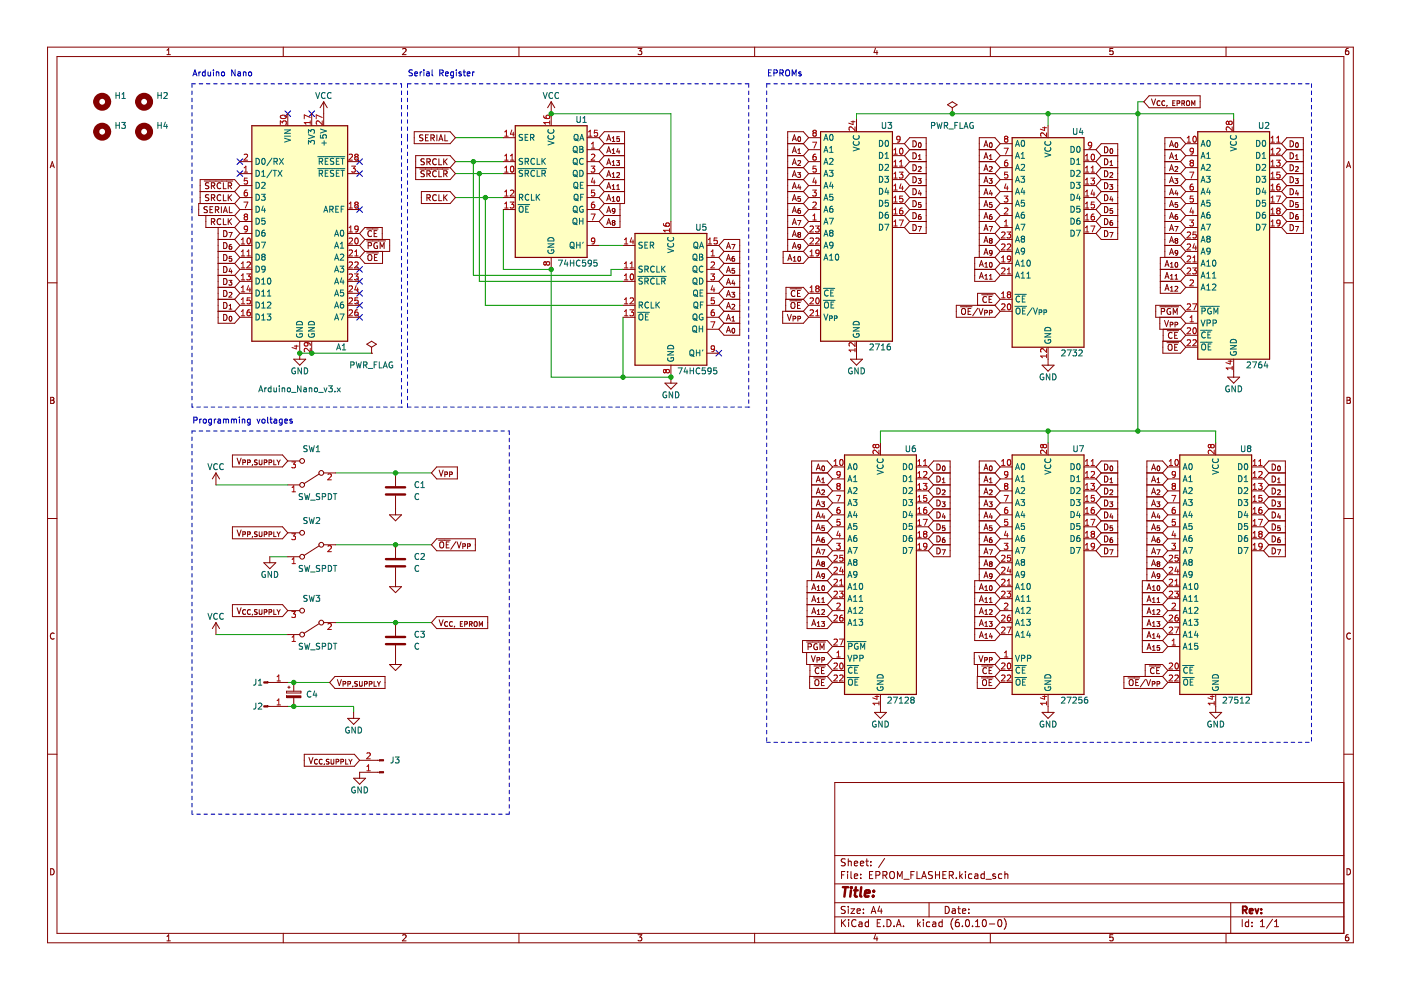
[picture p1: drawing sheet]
<svg xmlns="http://www.w3.org/2000/svg" width="297mm" height="210mm" viewBox="0 0 297 210" stroke-linecap="round" stroke-linejoin="round" font-family="sans-serif">
<path d="M.1 0h297v209.9h-297z" fill-rule="evenodd" fill="#fff" stroke="#fff" stroke-width=".21"/>
<g fill="none" stroke="#840000" stroke-width=".21">
<path d="M10.1 10h276.8v189.9h-276.8zM12.1 12h272.8v185.9h-272.8zM35.4 11.6h.7M35.4 10.7l.4-.4v1.3M60.1 10v2M85.4 10.4l.5-.1 .2 .4-.8 .9h.8M110 10v2M135.3 10.3h.8l-.5 .5 .4 .1v.6l-.2 .1-.5-.1M160 10v2M185.6 10.2l-.3 .9h.8M185.9 10.7v.9M210 10v2"/>
<path d="M236 10.3h-.7v.6l.6-.1 .1 .7-.2 .1-.5-.1M259.9 10v2M285.9 10.3h-.4l-.2 .3v.7l.2 .3 .4-.1v-.7h-.4l-.2 .2M10.6 35.6l.5-1.3 .4 1.3M10.8 35.2h.6M43.3 38.4h6.1M44.3 38.8l-.7 .1v.3l.6 .3 .1 .3-.3 .2h-.5M44.8 39.4l.6-.1 .1-.4-.7-.2v1.3M45.1 39.4l.4 .6M46.8 38.9a.56 .56 0 0 0-.8 .5 .56 .56 0 0 0 .8 .5M47.4 38.7v1.3h.6M48.4 39.4l.6-.1v-.4l-.6-.2v1.3"/>
<path d="M48.7 39.4l.4 .6M50.9 39.3l-1.2-1.2h-7.3v5.1M50.9 39.3l-1.2 1.3M50.9 34.3h2.5M50.9 39.3h2.5M50.9 36.8h2.5M61 24.1v2.6M66.1 24.1v2.6M68.6 21.6v5.1M68.6 21.6l-.7 1.2M68.6 21.6l.8 1.2M73.7 34.3h2.5"/>
<path d="M73.7 36.8h2.5M87.8 27.9h7.6l1.2 1.3-1.2 1.3h-7.6zM88.1 35.5h7.3l1.2 1.3-1.2 1.3h-7.3v-5.1h7.3l1.2 1.3-1.2 1.2h-7.3M89 35.8h6M89.7 28.6l-.7 .1v.4l.5 .2 .2 .3-.3 .3-.5-.1M90 33.7l-.7 .1v.3l.5 .3 .2 .3-.3 .2h-.5M90 36.3h-.7v.4l.5 .2 .2 .3-.3 .3-.5-.1M90.2 29.2h.4M90.5 34.3h.6l.1-.5-.7-.1v1.2M90.5 36.9l.6-.1 .1-.5-.7-.1v1.3M90.8 28.6h-.6v1.3h.6M90.8 34.3l.4 .6"/>
<path d="M90.8 36.9l.4 .6M91.4 29.3l.6-.1v-.5l-.6-.1v1.3M91.7 29.3l.4 .6M92.5 33.8a.56 .56 0 0 0-.8 .5 .56 .56 0 0 0 .8 .5M92.5 36.3a.56 .56 0 0 0-.8 .5 .56 .56 0 0 0 .8 .6M92.6 28.6v1.3M93.1 33.7v1.2h.6M93.1 36.2v1.3h.6M93.1 29.9l.4-1.3 .4 1.3M93.2 29.5h.6M94.1 33.7v1.2M94.1 36.9l.6-.1v-.5l-.6-.1v1.3"/>
<path d="M94.3 34.2l.5 .7M94.3 28.6v1.3h.6M94.4 36.9l.4 .6M94.8 33.7l-.7 .7M106.7 29.2h2.5M106.7 34.3h2.5M106.7 36.8h2.5M116.9 21.6l-.8 1.2M116.9 21.6v5.1M116.9 21.6l.7 1.2M124.5 29.2h2.5M124.5 31.7h2.5"/>
<path d="M124.5 34.3h2.5M124.5 39.3h2.5M124.5 36.8h2.5M127 29.2l1.1-1.3h4.3v15.3h-4.3M127 34.3l1.1 1.2h4.3M127 29.2l1.1 1.3M127 36.8l1.1 1.3M127 39.3l1.1 1.3M127 31.7l1.1 1.3M128.1 30.5h4.3M128.1 33h4.3M128.1 38.1h4.3"/>
<path d="M128.1 33l-1.1 1.3M128.1 38.1l-1.1 1.2M128.1 30.5l-1.1 1.2M128.6 29.9l.5-1.3 .4 1.3M128.6 34.9l.5-1.2 .4 1.2M128.6 37.5l.5-1.3 .4 1.3M128.6 32.4l.5-1.3 .4 1.3M128.8 29.5h.6M128.8 32h.6M128.8 34.6h.6M128.8 39.7h.6M128.8 37.1h.6"/>
<path d="M129.8 30h.6M129.8 32.5h.6M129.8 35.1h.6M129.8 37.6h.6M129.8 29.3l.3-.3v1M129.8 31.8l.3-.3v1M129.8 34.3l.3-.2v1M129.8 36.9l.3-.3v1M129.8 39.4l.3-.3v1.1M130.7 34.1h.7l-.4 .3 .3 .1v.5h-.6M130.8 36.7l.4-.1 .2 .3-.7 .7h.7M130.8 39.4l.3-.3v1.1"/>
<path d="M131 31.5l-.2 .7h.6M131.3 31.9v.6M131.3 29h-.5v.5l.5-.1v.5h-.5M132.4 35.5h-4.3l-1.1 1.3M167 30.5h3.3M167 33h3.3M167 38.1h3.3M167 35.5h3.3l1.1 1.3M168 29.9l.4-1.3 .4 1.3M168 32.4l.4-1.3 .4 1.3M168 34.9l.4-1.2 .4 1.2M168 37.5l.4-1.3 .4 1.3"/>
<path d="M168.1 29.5h.6M168.1 32h.6M168.1 34.6h.6M168.1 39.7h.6M168.1 37.1h.6M169.1 36.6h.6l-.3 .4 .3 .1v.4h-.6M169.2 34.2l.3-.1 .2 .2-.6 .8h.6M169.2 32.5h.5M169.2 31.8l.3-.3v1M169.3 29.1l.1-.1a.49 .49 0 0 1 .4 .5 .49 .49 0 0 1-.5 .4l-.1-.3zM169.4 39.1l-.2 .7h.6M169.6 39.5v.7"/>
<path d="M170.3 30.5l1.1 1.2M170.3 33l1.1 1.3M170.3 38.1l1.1 1.2M171.4 29.2l-1.1-1.3h-3.3v25.4M171.4 29.2l-1.1 1.3M171.4 31.7l-1.1 1.3M171.4 34.3l-1.1 1.2h-3.3M171.4 39.3l-1.1 1.3M171.4 36.8l-1.1 1.3M171.4 29.2h2.6M171.4 31.7h2.6M171.4 34.3h2.6"/>
<path d="M171.4 39.3h2.6M171.4 36.8h2.6M181.6 25.4v2.5M189.2 30.5h2.5M189.2 33h2.5M189.2 35.5h2.5M189.2 38.1h2.5M191.7 30.5l1.2-1.3h3.5v20.3h-3.5l-1.2-1.3M191.7 30.5l1.2 1.2M191.7 33l1.2 1.3M191.7 38.1l1.2 1.2M191.7 35.5l1.2 1.3"/>
<path d="M192.9 31.7h3.5M192.9 34.3h3.5M192.9 31.7l-1.2 1.3M192.9 39.3h3.5M192.9 36.8h3.5M192.9 36.8l-1.2 1.3M192.9 34.3l-1.2 1.2M192.9 39.3l-1.2 1.3M193.6 34.9a.64 .64 0 0 1 .7 .7 .64 .64 0 0 1-.7 .6zM193.6 29.9a.64 .64 0 0 1 .7 .6 .64 .64 0 0 1-.7 .6zM193.6 32.4a.64 .64 0 0 1 .7 .6 .64 .64 0 0 1-.7 .7zM193.6 37.5a.64 .64 0 0 1 .7 .6 .64 .64 0 0 1-.7 .6z"/>
<path d="M194.7 37.9h.6l-.3 .4 .3 .1v.4h-.6M194.7 33.1l.3-.3v1M194.7 35.4l.4-.1 .2 .3-.6 .7h.6M194.7 33.8h.6M194.8 30.3h.2a.49 .49 0 0 1 .3 .5 .49 .49 0 0 1-.4 .4l-.2-.3zM200.9 22.2l1-.6 1 .6-1 .6zM201.9 24.1h.1M201.9 22.8v1.3M207.6 31.7h3.3M207.6 34.3h3.3M207.6 39.3h3.3M207.6 36.8h3.3"/>
<path d="M208.6 31.1l.4-1.2 .5 1.2M208.6 36.2l.4-1.3 .5 1.3M208.6 33.7l.4-1.3 .5 1.3M208.6 38.7l.4-1.2 .5 1.2M208.7 35.8h.6M208.7 38.4h.6M208.7 30.8h.6M208.7 33.3h.6M209.7 37.9h.7l-.4 .4 .3 .1v.4h-.6M209.8 33.8h.6M209.8 35.4l.4-.1 .2 .3-.7 .7h.7M209.8 33.1l.3-.3v1"/>
<path d="M209.9 30.3h.1a.49 .49 0 0 1 .4 .5 .49 .49 0 0 1-.5 .4l-.1-.3zM210.9 39.3l1.2 1.3M210.9 34.3l1.2 1.2M210.9 31.7l1.2 1.3M210.9 36.8l1.2 1.3M212.1 30.5h2.5M212.1 33h2.5M212.1 35.5h2.5M212.1 38.1h2.5M212.1 30.5l-1.2-1.3h-3.3v25.4M212.1 30.5l-1.2 1.2M212.1 35.5l-1.2 1.3"/>
<path d="M212.1 33l-1.2 1.3M212.1 38.1l-1.2 1.2M222.2 26.7v2.5M229.8 31.7h2.6M229.8 34.3h2.6M229.8 39.3h2.6M229.8 36.8h2.6M232.4 31.7l1.1-1.2h3.5v20.3h-3.5l-1.1-1.3M232.4 34.3l1.1 1.2h3.5M232.4 39.3l1.1 1.3M232.4 31.7l1.1 1.3M232.4 36.8l1.1 1.3"/>
<path d="M233.5 33h3.5M233.5 38.1h3.5M233.5 38.1l-1.1 1.2M233.5 33l-1.1 1.3M234.2 33.7a.64 .64 0 0 1 .7 .6 .64 .64 0 0 1-.7 .6zM234.2 36.2a.64 .64 0 0 1 .7 .6 .64 .64 0 0 1-.7 .7zM234.2 38.7a.64 .64 0 0 1 .7 .7 .64 .64 0 0 1-.7 .6zM234.2 31.1a.64 .64 0 0 1 .7 .7 .64 .64 0 0 1-.7 .6zM235.3 39.1h.6l-.3 .4 .3 .1v.5h-.6M235.3 35.1h.6M235.3 36.7l.4-.1 .2 .3-.6 .7h.6M235.3 34.3l.3-.2v1"/>
<path d="M235.4 31.6l.2-.1a.49 .49 0 0 1 .3 .5 .49 .49 0 0 1-.4 .5l-.2-.4zM237 35.5h-3.5l-1.1 1.3M243.6 20.3h10.9v2.5h-10.9l-1.1-1.2zM244.1 21l.5 1.2 .4-1.2M245.9 21.5a.45 .45 0 0 0-.6 .4 .45 .45 0 0 0 .6 .4M247 21.5a.45 .45 0 0 0-.7 .4 .45 .45 0 0 0 .7 .4M247 31.7h3.3M247 34.3h3.3M247 39.3h3.3M247 36.8h3.3M247.4 22.3l-.1 .2M248 36.2l.4-1.3 .4 1.3"/>
<path d="M248 33.7l.4-1.3 .4 1.3M248 38.7l.4-1.2 .4 1.2M248 31.1l.4-1.2 .4 1.2M248.1 35.8h.6M248.1 38.4h.6M248.1 30.8h.6M248.1 33.3h.6M248.6 21.8h.4M249.1 37.9h.6l-.3 .4 .3 .1v.4h-.6M249.1 33.8h.6M249.1 33.1l.3-.3v1M249.1 35.4l.4-.1 .2 .3-.6 .7h.6"/>
<path d="M249.1 21.4h-.5v1h.5M249.2 30.3h.2a.49 .49 0 0 1 .3 .5 .49 .49 0 0 1-.4 .4l-.2-.3zM249.6 21.9l.4-.1 .1-.3-.5-.1v1M250.3 34.3l1.1 1.2M250.3 31.7l1.1 1.3M250.3 36.8l1.1 1.3M250.3 39.3l1.1 1.3M250.6 21.9l.5-.1v-.3l-.5-.1v1M250.8 21.9l.4 .5M251.4 30.5h2.5M251.4 33h2.5M251.4 35.5h2.5"/>
<path d="M251.4 38.1h2.5M251.4 30.5l-1.1-1.3h-3.3v25.4M251.4 35.5l-1.1 1.3M251.4 33l-1.1 1.3M251.4 38.1l-1.1 1.2M251.4 30.5l-1.1 1.2M251.6 21.5l.2-.1 .4 .1v.5l-.1 .3-.5-.1zM252.7 22.4v-1l.3 .7 .3-.7v1M261.6 25.4v2.5M269.2 30.5h2.5M269.2 33h2.5M269.2 35.5h2.5"/>
<path d="M269.2 38.1h2.5M271.7 30.5l1.1-1.3h3.5v20.3h-3.5l-1.1-1.3M271.7 30.5l1.1 1.2M271.7 38.1l1.1 1.2M271.7 33l1.1 1.3M271.7 35.5l1.1 1.3M272.8 31.7h3.5M272.8 34.3h3.5M272.8 39.3h3.5M272.8 36.8h3.5M272.8 36.8l-1.1 1.3M272.8 31.7l-1.1 1.3"/>
<path d="M272.8 34.3l-1.1 1.2M272.8 39.3l-1.1 1.3M273.5 29.9a.64 .64 0 0 1 .8 .6 .64 .64 0 0 1-.8 .6zM273.5 34.9a.64 .64 0 0 1 .8 .7 .64 .64 0 0 1-.8 .6zM273.5 32.4a.64 .64 0 0 1 .8 .6 .64 .64 0 0 1-.8 .7zM273.5 37.5a.64 .64 0 0 1 .8 .6 .64 .64 0 0 1-.8 .6zM274.6 37.9h.7l-.4 .4 .3 .1v.4h-.6M274.7 33.8h.6M274.7 35.4l.4-.1 .2 .3-.7 .7h.7M274.7 33.1l.3-.3v1M274.8 30.3h.1a.49 .49 0 0 1 .4 .5 .49 .49 0 0 1-.5 .4l-.1-.3zM285.5 35.6l.4-1.3 .5 1.3"/>
<path d="M285.6 35.2h.6M10.1 60h2M42.4 40.6h7.3M43.6 45.7v2.5h6.1M44 43.9h-.7v.4l.6 .2 .1 .3-.3 .3-.5-.1M44.3 41.3l-.7 .1v.4l.6 .2 .1 .3-.3 .3-.5-.1M44.5 44.4h.4M44.8 41.9h.6l.1-.5-.7-.1v1.3M44.8 47h.6l.1-.5-.7-.1v1.2M45.1 43.8h-.6v1.3h.6M45.1 41.9l.4 .7M45.1 47l.4 .6"/>
<path d="M45.7 44.5l.6-.1v-.5l-.6-.1v1.3M46 44.5l.4 .6M46.2 53.3h3.5M46.2 50.8h3.5M46.2 48.2v20.3h3.5l1.2-1.2M46.2 55.8h3.5M46.2 58.4h3.5M46.8 46.5a.56 .56 0 0 0-.8 .5 .56 .56 0 0 0 .8 .5M46.8 41.4a.56 .56 0 0 0-.8 .5 .56 .56 0 0 0 .8 .5M46.9 43.8v1.3M47.4 41.3v1.3h.6M47.4 45.1l.4-1.3 .4 1.3"/>
<path d="M47.4 46.4v1.2h.6M47.4 54a.64 .64 0 0 1 .7 .6 .64 .64 0 0 1-.7 .6zM47.4 48.9a.64 .64 0 0 1 .7 .6 .64 .64 0 0 1-.7 .7zM47.4 51.4a.64 .64 0 0 1 .7 .7 .64 .64 0 0 1-.7 .6zM47.4 56.5a.64 .64 0 0 1 .7 .6 .64 .64 0 0 1-.7 .7zM47.4 59.1a.64 .64 0 0 1 .7 .6 .64 .64 0 0 1-.7 .6zM47.5 44.7h.6M48.4 41.3v1.3M48.4 46.4v1.2M48.5 49.3h.7l-.4 1M48.5 59.4h.7l-.4 .4 .3 .1v.5h-.6M48.6 41.8l.5 .8"/>
<path d="M48.6 46.9l.5 .7M48.6 43.8v1.3h.6M48.8 56.9l-.2 .7h.6M49.1 51.8l-.5 .3v.6l.2 .1 .3-.1v-.4l-.3-.1-.2 .2M49.1 57.2v.7M49.1 54.4h-.5v.5l.5-.1v.5h-.5M49.1 41.3l-.7 .7M49.1 46.4l-.7 .7M49.7 43.2h-7.6v2.5h7.6M49.7 43.2l1.2 1.2M49.7 40.6l1.2 1.3M49.7 48.2l1.2 1.3"/>
<path d="M49.7 45.7l1.2 1.3M49.7 53.3l1.2 1.3M49.7 50.8l1.2 1.2M49.7 58.4l1.2 1.3M49.7 55.8l1.2 1.3M50.9 54.6h2.5M50.9 49.5h2.5M50.9 44.4h2.5M50.9 44.4l-1.2 1.3M50.9 41.9l-1.2 1.3M50.9 49.5l-1.2 1.3M50.9 47l-1.2 1.2"/>
<path d="M50.9 54.6l-1.2 1.2M50.9 52l-1.2 1.3M50.9 59.7l-1.2 1.2M50.9 57.1l-1.2 1.3M50.9 41.9h2.5M50.9 57.1h2.5M50.9 59.7h2.5M50.9 52h2.5M50.9 47h2.5M73.7 54.6h2.5M73.7 49.5h2.5M73.7 44.4h2.5"/>
<path d="M73.7 57.1h2.5M73.7 59.7h2.5M73.7 52h2.5M76.2 49.5l1.2-1.3h3.6v2.6M76.2 49.5l1.2 1.3M76.2 52l1.2 1.3M77.4 50.8h5.2v2.5h-5.2M77.4 53.3l-1.2 1.3M77.4 50.8l-1.2 1.2M77.8 53.6h2.4M77.8 48.5h2.4M77.8 51.1h3.9"/>
<path d="M78.1 54.2l.2-.2a.43 .43 0 0 1 .5 .4v.4a.42 .42 0 0 1-.4 .5 .42 .42 0 0 1-.4-.5zM78.1 52.1l.6-.1v-.4l-.6-.2v1.3M78.8 49a.56 .56 0 0 0-.8 .5 .56 .56 0 0 0 .8 .5M79.3 49.5h.4M79.4 54.6h.4M79.9 48.9h-.6v1.3h.6M80 54h-.6v1.2h.6M80 51.5a.58 .58 0 0 0-.7 .6 .58 .58 0 0 0 .7 .5v-.4h-.2M80.6 52.7v-1.3l.4 .9 .4-.9v1.3M81.1 53.3v2.5h-3.7l-1.2-1.2M89.3 40.6h6.1l1.2 1.3-1.2 1.3h-6.1zM90.5 41.9h.6l.1-.5-.7-.1v1.3"/>
<path d="M90.8 41.9l.4 .7M92.5 41.4a.56 .56 0 0 0-.8 .5 .56 .56 0 0 0 .8 .5M93.1 41.3v1.3h.6M94.1 41.3v1.3M94.3 41.8l.5 .8M94.8 41.3l-.7 .7M106.7 44.4h2.5M106.7 41.9h2.5M116.9 54.6v2.5M124.5 44.4h2.5M124.5 41.9h2.5M124.5 52h2.5"/>
<path d="M124.5 47h2.5M127 44.4l1.1 1.3M127 41.9l1.1 1.3M128.1 45.7h3.4M128.1 40.6h4.3M128.1 45.7l-1.1 1.3M128.1 43.2l-1.1 1.2M128.1 40.6l-1.1 1.3M128.6 45.1l.5-1.3 .4 1.3M128.6 40l.5-1.3 .4 1.3M128.6 47.6l.5-1.2 .4 1.2M128.6 42.6l.5-1.3 .4 1.3"/>
<path d="M128.8 47.3h.6M128.8 42.2h.6M128.8 44.7h.6M129.8 42.7h.6M129.8 42l.3-.3v1M129.8 40.2h.6M130 47.2l-.2-.2 .2-.2 .4 .1-.2 .3M130 47.2l-.2 .2 .2 .4 .4-.2-.2-.4M130 47.2h.2M130.4 44.6l-.2 .2h-.3v-.5l.3-.1 .2 .2-.1 .6-.4 .2M130.8 40.2h.6M130.9 41.8l.1-.1a.49 .49 0 0 1 .4 .5 .49 .49 0 0 1-.5 .4l-.1-.3z"/>
<path d="M131.5 43.2v5h-3.4l-1.1-1.2M132.1 57.1h2.5M132.1 59.7h2.5M132.1 52h2.5M142.2 47v2.5M149.9 54.6h2.5M149.9 57.1h2.5M149.9 59.7h2.5M149.9 52h2.5M152.4 52l1.1 1.3M152.4 52l1.1-1.2h3.3v20.3h-3.3l-1.1-1.3M152.4 59.7l1.1 1.2"/>
<path d="M152.4 57.1l1.1 1.3M152.4 54.6l1.1 1.2M153.5 53.3h3.3M153.5 55.8h3.3M153.5 58.4h3.3M153.5 58.4l-1.1 1.3M153.5 55.8l-1.1 1.3M153.5 53.3l-1.1 1.3M154 52.7l.5-1.3 .4 1.3M154 57.8l.5-1.3 .4 1.3M154 55.2l.5-1.2 .4 1.2M154.2 60h.6"/>
<path d="M154.2 52.3h.6M154.2 54.9h.6M154.2 57.4h.6M155.1 51.8h.7l-.4 1M155.4 59.4l-.2 .7h.6M155.7 54.4l-.5 .2v.6l.2 .2 .3-.1v-.5h-.3l-.2 .1M155.7 59.8v.7M155.7 56.9h-.5v.5l.5-.1v.5h-.5M167 50.8h3.3M167 45.7h3.3M167 48.2h3.3M167 40.6h3.3"/>
<path d="M167 43.2h3.3M167 55.2l.5-1.2 .4 1.2M167.2 54.9h.6M168 47.6l.4-1.2 .4 1.2M168 52.7l.4-1.3 .4 1.3M168 50.2l.4-1.3 .4 1.3M168 42.6l.4-1.3 .4 1.3M168 45.1l.4-1.3 .4 1.3M168 40l.4-1.3 .4 1.3M168.1 52.3h.6M168.1 47.3h.6M168.1 49.8h.6"/>
<path d="M168.1 42.2h.6M168.1 44.7h.6M168.2 54.7l.3-.3v1M168.2 55.4h.6M169.1 46.8h.7l-.4 1M169.2 49.5h.1M169.2 49.5l.2 .2M169.2 49.5l.2-.2 .3 .2M169.2 42.6h.4M169.3 54.5l.1-.1a.49 .49 0 0 1 .4 .5 .49 .49 0 0 1-.5 .4l-.1-.3zM169.4 49.7l-.2 .2 .2 .4 .3-.2-.2-.4M169.4 49.7h.1"/>
<path d="M169.6 44.2l-.4 .3v.5l.2 .2 .3-.1-.1-.5h-.2l-.2 .2M169.7 41.7h-.5v.5l.4-.1 .1 .5M169.7 42.6h-.1M169.7 52.3l-.2 .2-.2-.1-.1-.5 .3-.1 .2 .2v.6l-.4 .2M169.7 49.5h.1M169.7 49.5l-.2 .2M170.3 53.3h-4.3v2.5h4.3l1.1-1.2M170.3 45.7l1.1 1.3M170.3 50.8l1.1 1.2M170.3 48.2l1.1 1.3M170.3 53.3l1.1 1.3M170.3 40.6l1.1 1.3"/>
<path d="M170.3 43.2l1.1 1.2M171.4 52l-1.1 1.3M171.4 47l-1.1 1.2M171.4 49.5l-1.1 1.3M171.4 41.9l-1.1 1.3M171.4 44.4l-1.1 1.3M171.4 54.6h2.6M171.4 49.5h2.6M171.4 44.4h2.6M171.4 41.9h2.6M171.4 52h2.6M171.4 47h2.6"/>
<path d="M189.2 45.7h2.5M189.2 48.2h2.5M189.2 40.6h2.5M189.2 43.2h2.5M191.7 43.2l1.2 1.2M191.7 40.6l1.2 1.3M191.7 45.7l1.2 1.3M192.9 44.4h3.5M192.9 41.9h3.5M192.9 47h3.5M192.9 47l-1.2 1.2M192.9 41.9l-1.2 1.3"/>
<path d="M192.9 44.4l-1.2 1.3M193.6 47.6a.64 .64 0 0 1 .7 .7 .64 .64 0 0 1-.7 .6zM193.6 40a.64 .64 0 0 1 .7 .6 .64 .64 0 0 1-.7 .7zM193.6 42.6a.64 .64 0 0 1 .7 .6 .64 .64 0 0 1-.7 .6zM193.6 45.1a.64 .64 0 0 1 .7 .6 .64 .64 0 0 1-.7 .7zM194.7 48h.6l-.4 1M195 40.4l-.3 .7h.6M195.2 45.5l-.4 .2-.1 .6 .2 .2 .4-.1-.1-.5h-.3l-.2 .2M195.2 40.7v.7M195.3 42.9h-.5l-.1 .5h.5l.1 .5h-.6M206.7 57.1h4.2M207.6 49.5h3.3"/>
<path d="M207.6 44.4h3.3M207.6 41.9h3.3M207.6 52h3.3M207.6 47h3.3M207.6 56.5l.5-1.3 .4 1.3M207.6 59.1l.5-1.3 .4 1.3M207.8 56.2h.6M207.8 58.7h.6M208.6 41.3l.4-1.3 .5 1.3M208.6 43.8l.4-1.2 .5 1.2M208.6 54l.4-1.3 .5 1.3M208.6 46.4l.4-1.3 .5 1.3"/>
<path d="M208.6 48.9l.4-1.3 .5 1.3M208.6 51.4l.4-1.2 .5 1.2M208.7 48.5h.6M208.7 51.1h.6M208.7 40.9h.6M208.7 43.5h.6M208.7 53.6h.6M208.7 46h.6M208.8 55.9l.3-.3v1.1M208.8 58.5l.3-.3v1M208.8 56.7h.6M208.8 59.2h.6"/>
<path d="M209.7 48h.7l-.4 1M209.8 50.8h.1M209.8 58.5l.3-.3v1M209.8 59.2h.6M209.8 50.8l.2 .2M209.8 50.8l.2-.2 .4 .2M209.9 55.7l.1-.1a.49 .49 0 0 1 .4 .6 .49 .49 0 0 1-.5 .4l-.1-.3zM209.9 55.7h.1M210 51l-.2 .2 .2 .4 .4-.2-.2-.4M210 51h.2M210 40.4l-.2 .7h.6M210.3 45.5l-.5 .2v.6l.2 .2 .3-.1v-.5h-.3l-.2 .2"/>
<path d="M210.3 40.7v.7M210.3 42.9h-.5v.5h.5v.5h-.5M210.4 53.5l-.2 .2h-.3l-.1-.5 .4-.1 .2 .2-.1 .6-.4 .2M210.4 50.8h.1M210.4 50.8l-.2 .2M210.9 54.6h-4.2v5.1h4.2l1.2-1.3M210.9 41.9l1.2 1.3M210.9 54.6l1.2 1.2M210.9 57.1l1.2 1.3M210.9 52l1.2 1.3M210.9 44.4l1.2 1.3M210.9 47l1.2 1.2"/>
<path d="M210.9 49.5l1.2 1.3M212.1 53.3h2.5M212.1 50.8h2.5M212.1 45.7h2.5M212.1 48.2h2.5M212.1 55.8h2.5M212.1 40.6h2.5M212.1 43.2h2.5M212.1 58.4h2.5M212.1 40.6l-1.2 1.3M212.1 43.2l-1.2 1.2M212.1 55.8l-1.2 1.3"/>
<path d="M212.1 53.3l-1.2 1.3M212.1 45.7l-1.2 1.3M212.1 48.2l-1.2 1.3M212.1 50.8l-1.2 1.2M229.8 49.5h2.6M229.8 44.4h2.6M229.8 41.9h2.6M229.8 47h2.6M232.4 47l1.1 1.2M232.4 44.4l1.1 1.3M232.4 41.9l1.1 1.3M233.5 45.7h3.5"/>
<path d="M233.5 48.2h3.5M233.5 40.6h3.5M233.5 43.2h3.5M233.5 45.7l-1.1 1.3M233.5 43.2l-1.1 1.2M233.5 40.6l-1.1 1.3M233.5 48.2l-1.1 1.3M234.2 48.9a.64 .64 0 0 1 .7 .6 .64 .64 0 0 1-.7 .7zM234.2 41.3a.64 .64 0 0 1 .7 .6 .64 .64 0 0 1-.7 .7zM234.2 43.8a.64 .64 0 0 1 .7 .7 .64 .64 0 0 1-.7 .6zM234.2 46.4a.64 .64 0 0 1 .7 .6 .64 .64 0 0 1-.7 .6zM235.3 49.3h.7l-.5 1"/>
<path d="M235.6 41.6l-.3 .8h.7M235.8 46.8l-.4 .2-.1 .6 .2 .2 .4-.1-.1-.5-.3-.1-.2 .2M235.8 42v.7M235.9 44.2h-.5l-.1 .5 .5-.1 .1 .5h-.6M246 57.1h4.3M246 59.7h4.3M247 49.5h3.3M247 44.4h3.3M247 41.9h3.3M247 52h3.3M247 47h3.3M247 59.1l.4-1.3 .4 1.3"/>
<path d="M247 56.5l.4-1.3 .4 1.3M247.1 56.2h.6M247.1 58.7h.6M248 41.3l.4-1.3 .4 1.3M248 48.9l.4-1.3 .4 1.3M248 51.4l.4-1.2 .4 1.2M248 46.4l.4-1.3 .4 1.3M248 43.8l.4-1.2 .4 1.2M248 54l.4-1.3 .4 1.3M248.1 48.5h.6M248.1 51.1h.6M248.1 40.9h.6"/>
<path d="M248.1 43.5h.6M248.1 53.6h.6M248.1 46h.6M248.2 56.7h.5M248.2 59.2h.5M248.2 55.9l.2-.3v1.1M248.2 58.5l.2-.3v1M249.1 48h.7l-.5 1M249.1 59.2h.6M249.1 50.8l.2-.2 .4 .2M249.1 50.8h.1M249.1 58.5l.3-.3v1"/>
<path d="M249.1 50.8l.2 .2M249.2 55.7l.2-.1a.49 .49 0 0 1 .3 .6 .49 .49 0 0 1-.4 .4l-.2-.3zM249.3 51l-.2 .2 .2 .4 .4-.2-.2-.4M249.3 51h.2M249.4 40.4l-.3 .7h.7M249.6 45.5l-.4 .2-.1 .6 .2 .2 .4-.1-.1-.5h-.3l-.2 .2M249.6 40.7v.7M249.7 42.9h-.5l-.1 .5h.5l.1 .5h-.6M249.7 53.5l-.2 .2h-.3v-.5l.3-.1 .2 .2v.6l-.5 .2M249.7 50.8h.1M249.7 50.8l-.2 .2M250.3 54.6h-4.3v7.6h4.3l1.1-1.3"/>
<path d="M250.3 59.7l1.1 1.2M250.3 47l1.1 1.2M250.3 49.5l1.1 1.3M250.3 44.4l1.1 1.3M250.3 41.9l1.1 1.3M250.3 57.1l1.1 1.3M250.3 54.6l1.1 1.2M250.3 52l1.1 1.3M251.4 53.3h2.5M251.4 50.8h2.5M251.4 45.7h2.5M251.4 48.2h2.5"/>
<path d="M251.4 55.8h2.5M251.4 40.6h2.5M251.4 43.2h2.5M251.4 58.4h2.5M251.4 40.6l-1.1 1.3M251.4 48.2l-1.1 1.3M251.4 50.8l-1.1 1.2M251.4 45.7l-1.1 1.3M251.4 43.2l-1.1 1.2M251.4 58.4l-1.1 1.3M251.4 55.8l-1.1 1.3M251.4 53.3l-1.1 1.3"/>
<path d="M269.2 45.7h2.5M269.2 48.2h2.5M269.2 40.6h2.5M269.2 43.2h2.5M271.7 43.2l1.1 1.2M271.7 45.7l1.1 1.3M271.7 40.6l1.1 1.3M272.8 44.4h3.5M272.8 41.9h3.5M272.8 47h3.5M272.8 47l-1.1 1.2M272.8 41.9l-1.1 1.3"/>
<path d="M272.8 44.4l-1.1 1.3M273.5 45.1a.64 .64 0 0 1 .8 .6 .64 .64 0 0 1-.8 .7zM273.5 47.6a.64 .64 0 0 1 .8 .7 .64 .64 0 0 1-.8 .6zM273.5 40a.64 .64 0 0 1 .8 .6 .64 .64 0 0 1-.8 .7zM273.5 42.6a.64 .64 0 0 1 .8 .6 .64 .64 0 0 1-.8 .6zM274.6 48h.7l-.4 1M274.9 40.4l-.2 .7h.6M275.2 45.5l-.5 .2v.6l.2 .2 .3-.1v-.5h-.3l-.2 .2M275.2 40.7v.7M275.2 42.9h-.5v.5h.5v.5h-.5M284.9 60h2M46.2 63.5h3.5"/>
<path d="M46.2 66h3.5M46.2 60.9h3.5M47.4 64.1a.64 .64 0 0 1 .7 .7 .64 .64 0 0 1-.7 .6zM47.4 61.6a.64 .64 0 0 1 .7 .6 .64 .64 0 0 1-.7 .7zM47.4 66.7a.64 .64 0 0 1 .7 .6 .64 .64 0 0 1-.7 .6zM48.6 62.1l.4-.1 .2 .3-.7 .7h.7M48.6 65.5h.6M48.6 64.8l.3-.3v1M48.7 67.2l.1-.1a.49 .49 0 0 1 .4 .5 .49 .49 0 0 1-.5 .4l-.1-.3zM49.7 66l1.2 1.3M49.7 60.9l1.2 1.3M49.7 63.5l1.2 1.2"/>
<path d="M50.9 64.7h2.5M50.9 62.2h2.5M50.9 62.2l-1.2 1.3M50.9 64.7l-1.2 1.3M50.9 67.3h2.5M62.3 76.2h2.5l-1.2 1.2zM63.6 72.3v3.9M66.1 72.3v2.6M73.7 64.7h2.5M73.7 62.2h2.5M73.7 67.3h2.5M77.8 73l1-.7 1 .7-1 .6z"/>
<path d="M78.8 74.9h.1M78.8 73.6v1.3M132.1 64.7h2.5M132.1 67.3h2.5M142.2 77.4v3.8M149.9 64.7h2.5M149.9 62.2h2.5M149.9 74.9h2.5M149.9 67.3h2.5M149.9 69.8h2.5M152.4 62.2l1.1 1.3M152.4 64.7l1.1 1.3"/>
<path d="M152.4 67.3l1.1 1.2M153.5 68.5h3.3M153.5 68.5l-1.1 1.3M153.5 63.5h3.3M153.5 66h3.3M153.5 60.9h3.3M153.5 60.9l-1.1 1.3M153.5 63.5l-1.1 1.2M153.5 66l-1.1 1.3M154 70.5l.5-1.3 .4 1.3M154 60.3l.5-1.2 .4 1.2M154 62.9l.5-1.3 .4 1.3"/>
<path d="M154 65.4l.5-1.3 .4 1.3M154 67.9l.5-1.2 .4 1.2M154.2 70.1h.6M154.2 67.6h.6M154.2 62.5h.6M154.2 65h.6M155.1 62h.7l-.4 .4 .3 .1v.4h-.6M155.2 64.6l.4-.1 .2 .3-.7 .7h.7M155.2 68.1h.6M155.2 67.4l.3-.3v1M155.3 69.7l.1-.1a.49 .49 0 0 1 .4 .5 .49 .49 0 0 1-.5 .5l-.1-.4zM166.9 66.7l.5 1.2 .4-1.2"/>
<path d="M167.5 63.8h2.4M167.5 61.2h2.4M167.8 64.3l.2-.2a.43 .43 0 0 1 .5 .5v.4a.42 .42 0 0 1-.4 .4 .42 .42 0 0 1-.4-.4zM168.1 67.6l.5-.1 .1-.3-.6-.1v1M168.5 61.7a.56 .56 0 0 0-.7 .5 .56 .56 0 0 0 .7 .5M169.1 64.7h.4M169.1 62.2h.4M169.2 67.6l.4-.1 .1-.3-.5-.1v1M169.7 64.1h-.6v1.3h.6M169.7 61.6h-.6v1.3h.6M170.3 66h-4.4v2.5h4.4l1.1-1.2M170.3 63.5l1.1 1.2"/>
<path d="M170.3 63.5h-3.7v2.5M170.3 66l1.1 1.3M171.4 64.7h2.6M171.4 64.7l-1.1 1.3M171.4 62.2h2.6M171.4 62.2l-1.1-1.3h-3.7v2.6M171.4 62.2l-1.1 1.3M171.4 67.3h2.6M180.3 76.2h2.6l-1.3 1.2zM181.6 72.3v3.9M203.6 65h2.5M204 65.5l.2-.1a.43 .43 0 0 1 .5 .4v.4a.42 .42 0 0 1-.4 .5 .42 .42 0 0 1-.4-.5z"/>
<path d="M205.3 66h.4M205.9 65.4h-.6v1.3h.6M207.3 65.3l-1.1 1.7M207.6 65.4l.4 1.3 .4-1.3M208.1 62.5h2.5M208.8 66.3h.4l.1-.4-.5-.1v1M209.2 63a.56 .56 0 0 0-.8 .5 .56 .56 0 0 0 .8 .5M209.7 63.5h.4M209.8 66.3h.5v-.4l-.5-.1v1M210.3 62.9h-.6v1.2h.6M210.9 64.7h-8.1v2.6h8.1l1.2-1.3M210.9 64.7l1.2 1.3"/>
<path d="M212.1 63.5l-1.2-1.3h-3.6v2.5M212.1 63.5h2.5M212.1 66h2.5M212.1 63.5l-1.2 1.2M220.9 77.4h2.6l-1.3 1.3zM222.2 73.6v3.8M245.9 67.3v2.5h4.4M245.9 65h4M246.2 66.1l.6-.1 .1-.5-.7-.1v1.3M246.6 69.8v2.5M246.9 67.9l.4 1.3 .4-1.3M247 61.6l.4-1.3 .4 1.3"/>
<path d="M247.1 61.2h.6M247.4 72.7h2.5M247.5 70.1h2.4M247.7 73.2l.3-.2a.43 .43 0 0 1 .5 .4v.5a.42 .42 0 0 1-.4 .4 .42 .42 0 0 1-.4-.4zM248.1 68.9l.5-.1v-.4l-.5-.1v1M248.1 65.5a.58 .58 0 0 0-.7 .5 .58 .58 0 0 0 .8 .5v-.4h-.2M248.2 61.7h.5M248.2 61l.2-.3v1M248.5 70.6a.56 .56 0 0 0-.8 .5 .56 .56 0 0 0 .8 .5M248.8 66.7v-1.3l.4 .9 .4-.9v1.3M249.1 71.1h.4M249.1 73.6h.4"/>
<path d="M249.1 60.8l.4-.1 .2 .3-.6 .7h.6M249.1 68.9l.5-.1 .1-.4-.6-.1v1M249.7 73h-.6v1.3h.6M249.7 70.5h-.6v1.2h.6M250.3 72.3l1.1 1.3M250.3 72.3h-3.8v2.6h3.8l1.1-1.3M250.3 69.8l1.1 1.3M250.3 67.3l1.1 1.2M251.4 71.1h2.5M251.4 68.5h2.5M251.4 66l-1.1-1.3h-5.3v2.6h5.3M251.4 66h2.5"/>
<path d="M251.4 60.9h2.5M251.4 73.6h2.5M251.4 66l-1.1 1.3M251.4 71.1l-1.1 1.2M251.4 68.5l-1.1 1.3M260.3 80h2.5l-1.2 1.2zM261.6 76.2v3.8M10.7 84.2h.5l.2 .3-.2 .4 .2 .1 .1 .3-.3 .2h-.5zM10.7 84.9h.5M49.3 96.5h10.6l1.1 1.2-1.1 1.3h-10.6zM50.3 97.1l.4 1.3 .4-1.3M51.5 98.1l.5-.1v-.4l-.5-.1v1"/>
<path d="M52.5 98.1l.5-.1v-.4l-.5-.1v1M53.6 98.5l-.1 .2M54.5 97.6h-.5a.42 .42 0 0 0 .5 .6l-.1 .3h-.5M55 97.5v.8l.2 .2 .3-.2v-.8M56 98.1l.5-.1 .1-.4-.6-.1v1M57 98.1l.5-.1 .1-.4-.6-.1v1M58.1 97.5v1h.4M58.7 97.5l.4 .6M59.1 98.1v.4M59.4 97.5l-.3 .6M61 97.7h2.6M92.6 99h4.4v2.5h-4.4l-1.1-1.2z"/>
<path d="M93.1 99.7l.4 1.2 .5-1.2M141 81.2h2.5l-1.3 1.3zM173.1 99.7l.4-1.3 .4 1.3M173.2 99.3h.6M174.3 98.9l.2-.1a.49 .49 0 0 1 .3 .5 .49 .49 0 0 1-.4 .5l-.2-.4zM176.5 99h2.6M176.5 99l-1.1-1.3h-3.3v25.4M176.5 99l-1.1 1.3M186.7 93.9v2.6M194.3 99h2.5M196.8 99l1.1-1.3h3.5v20.3h-3.5l-1.1-1.2M196.8 99l1.1 1.3"/>
<path d="M198.6 98.4a.64 .64 0 0 1 .8 .6 .64 .64 0 0 1-.8 .7zM199.9 98.9l.1-.1a.49 .49 0 0 1 .4 .5 .49 .49 0 0 1-.5 .5l-.1-.4zM208.6 99.7l.4-1.3 .5 1.3M208.7 99.3h.6M209.9 98.9l.1-.1a.49 .49 0 0 1 .4 .5 .49 .49 0 0 1-.5 .5l-.1-.4zM212.1 99h2.5M212.1 99l-1.2-1.3h-3.3v25.4M212.1 99l-1.2 1.3M222.2 93.9v2.6M229.8 99h2.6M232.4 99l1.1-1.3h3.5v20.3h-3.5l-1.1-1.2M232.4 99l1.1 1.3"/>
<path d="M234.2 98.4a.64 .64 0 0 1 .7 .6 .64 .64 0 0 1-.7 .7zM235.4 98.9l.2-.1a.49 .49 0 0 1 .3 .5 .49 .49 0 0 1-.4 .5l-.2-.4zM244.2 99.7l.4-1.3 .4 1.3M244.3 99.3h.6M245.4 98.9l.2-.1a.49 .49 0 0 1 .3 .5 .49 .49 0 0 1-.4 .5l-.2-.4zM247.6 99h2.5M247.6 99l-1.1-1.3h-3.3v25.4M247.6 99l-1.1 1.3M257.8 93.9v2.6M265.4 99h2.5M267.9 99l1.1-1.3h3.5v20.3h-3.5l-1.1-1.2M267.9 99l1.1 1.3"/>
<path d="M269.7 98.4a.64 .64 0 0 1 .7 .6 .64 .64 0 0 1-.7 .7zM271 98.9l.1-.1a.49 .49 0 0 1 .4 .5 .49 .49 0 0 1-.5 .5l-.1-.4zM285.6 84.2h.4l.3 .3-.3 .4 .3 .1v.3l-.2 .2h-.5zM285.6 84.9h.4M10.1 109.9h2M45.8 100.3v2.5M45.8 100.3l-.8 1.2M45.8 100.3l.7 1.2M49.3 111.7h10.6l1.1 1.3-1.1 1.2h-10.6zM50.3 112.4l.4 1.2 .4-1.2M51.5 113.3l.5-.1v-.3l-.5-.1v1M52.5 113.3l.5-.1v-.3l-.5-.1v1"/>
<path d="M53.6 113.7l-.1 .2M54.5 112.8l-.5 .1a.42 .42 0 0 0 .5 .5l-.1 .3h-.5M55 112.8v.8l.2 .2 .3-.2v-.8M55.9 119.3h2.6l-1.3 1.3zM56 113.3l.5-.1 .1-.3-.6-.1v1M57 113.3l.5-.1 .1-.3-.6-.1v1M57.2 118v1.3M58.1 112.8v1h.4M58.7 112.8l.4 .5M59.1 113.3v.5M59.4 112.8l-.3 .5M61 118h2.6"/>
<path d="M61 102.8h2.6M61 113h2.6M67.6 100.5l-3.2 2.1M67.6 115.8l-3.2 2M68.6 115.5h2.6M68.6 100.3h2.6M82.6 109.2h2.5l-1.2 1.2zM83.9 100.3v2.8M83.9 105.1v4.1M83.9 115.5v2.8M92.6 114.2h8.2v2.6h-8.2l-1.1-1.3zM93 114.5h2.5"/>
<path d="M93.3 115.1l.2-.2a.43 .43 0 0 1 .6 .4v.4a.42 .42 0 0 1-.5 .5 .42 .42 0 0 1-.4-.5zM94.3 100.6l.5-.1v-.3l-.5-.1v1M94.6 115.5h.4M95.2 114.9h-.6v1.3h.6M95.3 100.6l.5-.1 .1-.3-.6-.1v1M96.7 114.8l-1.1 1.7M96.9 114.9l.4 1.3 .5-1.3M98.1 115.8h.5l.1-.4-.6-.1v1M99.1 115.8h.5l.1-.4-.6-.1v1M172.1 115.5h3.3M172.1 105.4h3.3M172.1 107.9h3.3"/>
<path d="M172.1 118h3.3M172.1 102.8h3.3M172.1 100.3h3.3M172.1 110.4h3.3M172.1 113h3.3M173.1 107.3l.4-1.3 .4 1.3M173.1 117.4l.4-1.2 .4 1.2M173.1 120l.4-1.3 .4 1.3M173.1 102.2l.4-1.3 .4 1.3M173.1 109.8l.4-1.2 .4 1.2M173.1 114.9l.4-1.3 .4 1.3M173.1 112.4l.4-1.3 .4 1.3"/>
<path d="M173.1 104.7l.4-1.2 .4 1.2M173.2 114.5h.6M173.2 106.9h.6M173.2 117.1h.6M173.2 119.6h.6M173.2 101.8h.6M173.2 109.5h.6M173.2 112h.6M173.2 104.4h.6M174.2 106.4h.6l-.3 .4 .3 .1v.4h-.6M174.2 116.6h.7l-.5 1M174.2 101.6l.3-.3v1"/>
<path d="M174.2 104l.4-.1 .2 .3-.6 .7h.6M174.2 102.3h.6M174.4 119.5l-.2-.2 .2-.2 .4 .2-.2 .2M174.4 119.5l-.2 .2 .2 .4 .4-.2-.2-.4M174.4 119.5h.2M174.5 108.9l-.3 .7h.7M174.7 114l-.4 .3-.1 .5 .2 .2 .4-.1-.1-.4-.3-.1-.2 .2M174.7 109.3v.7M174.8 111.5h-.5l-.1 .5 .5-.1 .1 .5h-.6M175.4 105.4l1.1 1.2M175.4 115.5l1.1 1.3M175.4 118l1.1 1.3"/>
<path d="M175.4 100.3l1.1 1.2M175.4 102.8l1.1 1.3M175.4 107.9l1.1 1.3M175.4 113l1.1 1.2M175.4 110.4l1.1 1.3M176.5 111.7h2.6M176.5 114.2h2.6M176.5 101.5h2.6M176.5 116.8h2.6M176.5 106.6l-1.1 1.3M176.5 116.8l-1.1 1.2M176.5 119.3l-1.1 1.3"/>
<path d="M176.5 101.5l-1.1 1.3M176.5 109.2l-1.1 1.2M176.5 114.2l-1.1 1.3M176.5 111.7l-1.1 1.3M176.5 104.1l-1.1 1.3M176.5 109.2h2.6M176.5 119.3h2.6M176.5 104.1h2.6M176.5 106.6h2.6M194.3 111.7h2.5M194.3 114.2h2.5M194.3 101.5h2.5"/>
<path d="M194.3 116.8h2.5M194.3 109.2h2.5M194.3 104.1h2.5M194.3 106.6h2.5M196.8 104.1l1.1 1.3M196.8 109.2l1.1 1.2M196.8 111.7l1.1 1.3M196.8 101.5l1.1 1.3M196.8 114.2l1.1 1.3M196.8 106.6l1.1 1.3M197.9 115.5h3.5M197.9 105.4h3.5"/>
<path d="M197.9 107.9h3.5M197.9 102.8h3.5M197.9 100.3h3.5M197.9 110.4h3.5M197.9 113h3.5M197.9 102.8l-1.1 1.3M197.9 107.9l-1.1 1.3M197.9 110.4l-1.1 1.3M197.9 100.3l-1.1 1.2M197.9 115.5l-1.1 1.3M197.9 113l-1.1 1.2M197.9 105.4l-1.1 1.2"/>
<path d="M198.6 113.6a.64 .64 0 0 1 .8 .7 .64 .64 0 0 1-.8 .6zM198.6 116.2a.64 .64 0 0 1 .8 .6 .64 .64 0 0 1-.8 .6zM198.6 100.9a.64 .64 0 0 1 .8 .7 .64 .64 0 0 1-.8 .6zM198.6 108.6a.64 .64 0 0 1 .8 .6 .64 .64 0 0 1-.8 .6zM198.6 111.1a.64 .64 0 0 1 .8 .6 .64 .64 0 0 1-.8 .7zM198.6 103.5a.64 .64 0 0 1 .8 .6 .64 .64 0 0 1-.8 .6zM198.6 106a.64 .64 0 0 1 .8 .7 .64 .64 0 0 1-.8 .6zM199.7 106.4h.7l-.4 .4 .3 .1v.4h-.6M199.7 116.6h.7l-.4 1M199.8 114.6l.2-.2 .3 .1v.4M199.8 102.3h.6M199.8 101.6l.3-.3v1"/>
<path d="M200 108.9l-.2 .7h.6M200.3 114l-.3 .1-.2 .4v.4l.5 .1M200.3 103.9l-.5 .1M200.3 103.9v.1M200.3 109.3v.7M200.3 111.9v.1M200.3 111.5h-.5v.5l.5-.1M200.3 112v.5l-.5-.1M200.3 104v.3l-.6 .6h.7M200.3 114.9v.1M207.6 115.5h3.3M207.6 105.4h3.3"/>
<path d="M207.6 107.9h3.3M207.6 118h3.3M207.6 102.8h3.3M207.6 100.3h3.3M207.6 110.4h3.3M207.6 113h3.3M208.6 114.9l.4-1.3 .5 1.3M208.6 112.4l.4-1.3 .5 1.3M208.6 102.2l.4-1.3 .5 1.3M208.6 109.8l.4-1.2 .5 1.2M208.6 104.7l.4-1.2 .5 1.2M208.6 107.3l.4-1.3 .5 1.3"/>
<path d="M208.6 120l.4-1.3 .5 1.3M208.6 117.4l.4-1.2 .5 1.2M208.7 114.5h.6M208.7 106.9h.6M208.7 117.1h.6M208.7 119.6h.6M208.7 101.8h.6M208.7 109.5h.6M208.7 112h.6M208.7 104.4h.6M209.7 106.4h.7l-.4 .4 .3 .1v.4h-.6M209.7 116.6h.7l-.4 1"/>
<path d="M209.8 104l.4-.1 .2 .3-.7 .7h.7M209.8 101.6l.3-.3v1M209.8 102.3h.6M210 119.5l-.2-.2 .2-.2 .4 .2-.2 .2M210 119.5l-.2 .2 .2 .4 .4-.2-.2-.4M210 119.5h.2M210 108.9l-.2 .7h.6M210.3 114l-.5 .3v.5l.2 .2 .3-.1v-.4l-.3-.1-.2 .2M210.3 109.3v.7M210.3 111.5h-.5v.5l.5-.1v.5h-.5M210.9 102.8l1.2 1.3M210.9 113l1.2 1.2"/>
<path d="M210.9 110.4l1.2 1.3M210.9 100.3l1.2 1.2M210.9 107.9l1.2 1.3M210.9 105.4l1.2 1.2M210.9 118l1.2 1.3M210.9 115.5l1.2 1.3M212.1 111.7h2.5M212.1 114.2h2.5M212.1 101.5h2.5M212.1 116.8h2.5M212.1 114.2l-1.2 1.3M212.1 111.7l-1.2 1.3"/>
<path d="M212.1 101.5l-1.2 1.3M212.1 109.2l-1.2 1.2M212.1 104.1l-1.2 1.3M212.1 106.6l-1.2 1.3M212.1 119.3l-1.2 1.3M212.1 116.8l-1.2 1.2M212.1 109.2h2.5M212.1 119.3h2.5M212.1 104.1h2.5M212.1 106.6h2.5M229.8 111.7h2.6M229.8 114.2h2.6"/>
<path d="M229.8 101.5h2.6M229.8 116.8h2.6M229.8 109.2h2.6M229.8 104.1h2.6M229.8 106.6h2.6M232.4 101.5l1.1 1.3M232.4 109.2l1.1 1.2M232.4 114.2l1.1 1.3M232.4 111.7l1.1 1.3M232.4 106.6l1.1 1.3M232.4 104.1l1.1 1.3M233.5 115.5h3.5"/>
<path d="M233.5 105.4h3.5M233.5 107.9h3.5M233.5 102.8h3.5M233.5 100.3h3.5M233.5 100.3l-1.1 1.2M233.5 110.4h3.5M233.5 107.9l-1.1 1.3M233.5 113h3.5M233.5 113l-1.1 1.2M233.5 110.4l-1.1 1.3M233.5 115.5l-1.1 1.3M233.5 105.4l-1.1 1.2"/>
<path d="M233.5 102.8l-1.1 1.3M234.2 103.5a.64 .64 0 0 1 .7 .6 .64 .64 0 0 1-.7 .6zM234.2 111.1a.64 .64 0 0 1 .7 .6 .64 .64 0 0 1-.7 .7zM234.2 113.6a.64 .64 0 0 1 .7 .7 .64 .64 0 0 1-.7 .6zM234.2 116.2a.64 .64 0 0 1 .7 .6 .64 .64 0 0 1-.7 .6zM234.2 100.9a.64 .64 0 0 1 .7 .7 .64 .64 0 0 1-.7 .6zM234.2 106a.64 .64 0 0 1 .7 .7 .64 .64 0 0 1-.7 .6zM234.2 108.6a.64 .64 0 0 1 .7 .6 .64 .64 0 0 1-.7 .6zM235.3 106.4h.6l-.3 .4 .3 .1v.4h-.6M235.3 116.6h.7l-.5 1M235.3 104l.4-.1 .2 .3-.6 .7h.6M235.3 102.3h.6"/>
<path d="M235.3 101.6l.3-.3v1M235.6 108.9l-.3 .7h.7M235.8 114l-.4 .3-.1 .5 .2 .2 .4-.1-.1-.4-.3-.1-.2 .2M235.8 109.3v.7M235.9 111.5h-.5l-.1 .5 .5-.1 .1 .5h-.6M243.2 115.5h3.3M243.2 105.4h3.3M243.2 107.9h3.3M243.2 118h3.3M243.2 102.8h3.3M243.2 100.3h3.3M243.2 110.4h3.3"/>
<path d="M243.2 113h3.3M244.2 120l.4-1.3 .4 1.3M244.2 102.2l.4-1.3 .4 1.3M244.2 109.8l.4-1.2 .4 1.2M244.2 114.9l.4-1.3 .4 1.3M244.2 117.4l.4-1.2 .4 1.2M244.2 107.3l.4-1.3 .4 1.3M244.2 112.4l.4-1.3 .4 1.3M244.2 104.7l.4-1.2 .4 1.2M244.3 114.5h.6M244.3 106.9h.6M244.3 117.1h.6"/>
<path d="M244.3 119.6h.6M244.3 101.8h.6M244.3 109.5h.6M244.3 112h.6M244.3 104.4h.6M245.3 106.4h.6l-.3 .4 .2 .1v.4h-.5M245.3 116.6h.6l-.4 1M245.3 102.3h.6M245.3 104l.4-.1 .2 .3-.6 .7h.6M245.3 101.6l.3-.3v1M245.5 119.5l-.2-.2 .2-.2 .4 .2-.2 .2M245.5 119.5l-.2 .2 .2 .4 .4-.2-.2-.4"/>
<path d="M245.5 119.5h.2M245.6 108.9l-.3 .7h.6M245.8 114l-.4 .3-.1 .5 .2 .2 .3-.1v-.4l-.3-.1-.2 .2M245.8 109.3v.7M245.8 111.5h-.4l-.1 .5 .5-.1v.5h-.5M246.5 102.8l1.1 1.3M246.5 118l1.1 1.3M246.5 100.3l1.1 1.2M246.5 107.9l1.1 1.3M246.5 113l1.1 1.2M246.5 115.5l1.1 1.3M246.5 105.4l1.1 1.2"/>
<path d="M246.5 110.4l1.1 1.3M247.6 111.7h2.5M247.6 114.2h2.5M247.6 101.5h2.5M247.6 116.8h2.5M247.6 119.3l-1.1 1.3M247.6 101.5l-1.1 1.3M247.6 109.2l-1.1 1.2M247.6 114.2l-1.1 1.3M247.6 116.8l-1.1 1.2M247.6 106.6l-1.1 1.3M247.6 111.7l-1.1 1.3"/>
<path d="M247.6 104.1l-1.1 1.3M247.6 109.2h2.5M247.6 119.3h2.5M247.6 104.1h2.5M247.6 106.6h2.5M265.4 111.7h2.5M265.4 114.2h2.5M265.4 101.5h2.5M265.4 116.8h2.5M265.4 109.2h2.5M265.4 104.1h2.5M265.4 106.6h2.5"/>
<path d="M267.9 114.2l1.1 1.3M267.9 111.7l1.1 1.3M267.9 109.2l1.1 1.2M267.9 101.5l1.1 1.3M267.9 104.1l1.1 1.3M267.9 106.6l1.1 1.3M269 115.5h3.5M269 105.4h3.5M269 107.9h3.5M269 102.8h3.5M269 100.3h3.5M269 110.4h3.5"/>
<path d="M269 113h3.5M269 105.4l-1.1 1.2M269 113l-1.1 1.2M269 115.5l-1.1 1.3M269 110.4l-1.1 1.3M269 107.9l-1.1 1.3M269 100.3l-1.1 1.2M269 102.8l-1.1 1.3M269.7 116.2a.64 .64 0 0 1 .7 .6 .64 .64 0 0 1-.7 .6zM269.7 113.6a.64 .64 0 0 1 .7 .7 .64 .64 0 0 1-.7 .6zM269.7 108.6a.64 .64 0 0 1 .7 .6 .64 .64 0 0 1-.7 .6zM269.7 111.1a.64 .64 0 0 1 .7 .6 .64 .64 0 0 1-.7 .7z"/>
<path d="M269.7 100.9a.64 .64 0 0 1 .7 .7 .64 .64 0 0 1-.7 .6zM269.7 103.5a.64 .64 0 0 1 .7 .6 .64 .64 0 0 1-.7 .6zM269.7 106a.64 .64 0 0 1 .7 .7 .64 .64 0 0 1-.7 .6zM270.8 106.4h.7l-.4 .4 .3 .1v.4h-.6M270.8 116.6h.7l-.4 1M270.9 102.3h.6M270.9 114.6l.2-.2 .3 .1v.4M270.9 101.6l.3-.3v1M271.1 108.9l-.2 .7h.6M271.4 103.9l-.5 .1M271.4 114l-.3 .1-.2 .4v.4l.5 .1M271.4 111.9v.1"/>
<path d="M271.4 109.3v.7M271.4 103.9v.1M271.4 104v.3l-.6 .6h.7M271.4 112v.5l-.5-.1M271.4 111.5h-.5v.5l.5-.1M271.4 114.9v.1M284.9 109.9h2M11.5 134.3a.58 .58 0 0 0-.8 .6 .58 .58 0 0 0 .8 .5M45.8 132l-.8 1.3M45.8 132v2.5M45.8 132l.7 1.3M49.3 128.2h10.6l1.1 1.3-1.1 1.2h-10.6z"/>
<path d="M50.3 128.9l.4 1.2 .4-1.2M52.1 129.4a.45 .45 0 0 0-.7 .4 .45 .45 0 0 0 .7 .4M53.1 129.4a.45 .45 0 0 0-.7 .4 .45 .45 0 0 0 .7 .4M53.6 130.2l-.1 .2M54.5 129.3l-.5 .1a.42 .42 0 0 0 .5 .5l-.1 .3h-.5M55 129.3v.8l.2 .2 .3-.2v-.8M56 129.8l.5-.1 .1-.3-.6-.1v1M57 129.8l.5-.1 .1-.3-.6-.1v1M58.1 129.3v1h.4M58.7 129.3l.4 .5M59.1 129.8v.5M59.4 129.3l-.3 .5"/>
<path d="M61 134.5h2.6M61 129.5h2.6M67.6 132.3l-3.2 2M68.6 132h2.6M82.6 124.4h2.5l-1.2 1.3zM83.9 120.3v4.1M83.9 132v2.8M83.9 136.8v4.1M92.6 130.7h10.8v2.6h-10.8l-1.1-1.3zM93.1 131.4l.4 1.3 .5-1.3M94.9 131.9a.45 .45 0 0 0-.6 .4 .45 .45 0 0 0 .6 .4M95.9 131.9a.45 .45 0 0 0-.6 .4 .45 .45 0 0 0 .6 .4"/>
<path d="M96.4 132.8l-.1 .2M97.6 132.3h.3M98.1 131.8h-.5v1h.5M98.5 132.3h.5l.1-.4-.6-.1v1M99.5 132.3h.5l.1-.4-.6-.1v1M99.8 132.3l.3 .5M100.6 131.9l.1-.1 .4 .1 .1 .6-.2 .3-.4-.1zM101.6 132.8v-1l.4 .7 .3-.7v1M171 138.4v2.5h4.4M171 136.1h4M171.1 128.2h4.3M171.1 130.7h4.3l1.1 1.3"/>
<path d="M171.1 125.7h4.3M171.3 137.1h.6l.1-.5-.7-.1v1.2M172 139l.4 1.3 .5-1.3M172.1 120.6h3.3M172.1 125.1l.4-1.3 .5 1.3M172.1 130.1l.4-1.2 .5 1.2M172.1 127.6l.4-1.3 .5 1.3M172.1 132.7l.4-1.3 .5 1.3M172.2 132.3h.6M172.2 124.7h.6M172.2 129.8h.6M172.2 127.2h.6"/>
<path d="M173.1 122.5l.4-1.3 .4 1.3M173.2 122.2h.6M173.2 139.9h.5l.1-.4-.6-.1v1M173.3 136.5a.58 .58 0 0 0-.8 .6 .58 .58 0 0 0 .8 .5v-.4h-.2M173.3 130.3h.6M173.3 132.8h.6M173.3 125.2h.6M173.3 124.5l.3-.3v1M173.3 127l.3-.3v1M173.3 129.5l.3-.2v1M173.3 132.1l.3-.3v1M173.3 127.7h.6"/>
<path d="M173.9 137.7v-1.2l.4 .9 .4-.9v1.2M174.2 131.8h.6l-.3 .4 .3 .1v.4h-.6M174.2 139.9h.5l.1-.4-.6-.1v1M174.2 129.4l.4-.1 .2 .2-.6 .8h.6M174.2 127l.3-.3v1M174.2 127.7h.6M174.3 124.3l.2-.1a.49 .49 0 0 1 .3 .5 .49 .49 0 0 1-.4 .4l-.2-.3zM174.8 122.1l-.2 .2-.3-.1v-.5l.3-.1 .2 .2v.6l-.5 .3M175.4 123.1h-4.3v10.2h4.3l1.1-1.3M175.4 123.1l1.1 1.3M175.4 128.2l1.1 1.3M175.4 138.4l1.1 1.2"/>
<path d="M175.4 125.7l1.1 1.2M175.4 120.6l1.1 1.3M176.5 129.5l-1.1 1.2h-4.3M176.5 124.4l-1.1 1.3M176.5 137.1l-1.1-1.3h-5.3v2.6h5.3M176.5 137.1l-1.1 1.3M176.5 139.6l-1.1 1.3M176.5 126.9l-1.1 1.3M176.5 121.9l-1.1 1.2M176.5 132h2.6M176.5 129.5h2.6M176.5 124.4h2.6"/>
<path d="M176.5 139.6h2.6M176.5 126.9h2.6M176.5 121.9h2.6M176.5 137.1h2.6M206.7 128.2h4.2M206.7 133.3h4.2M206.7 130.7h4.2l1.2 1.3M206.7 125.7h4.2M207.6 139l.4 1.3 .4-1.3M207.6 120.6h3.3M207.6 135.2l.5-1.3 .4 1.3M207.6 130.1l.5-1.2 .4 1.2"/>
<path d="M207.6 132.7l.5-1.3 .4 1.3M207.6 125.1l.5-1.3 .4 1.3M207.6 127.6l.5-1.3 .4 1.3M207.8 132.3h.6M207.8 124.7h.6M207.8 134.8h.6M207.8 129.8h.6M207.8 127.2h.6M208.6 122.5l.4-1.3 .5 1.3M208.7 122.2h.6M208.8 139.9h.4l.1-.4-.5-.1v1M208.8 124.5l.3-.3v1"/>
<path d="M208.8 127l.3-.3v1M208.8 129.5l.3-.2v1M208.8 132.1l.3-.3v1M208.8 134.6l.3-.3v1M208.8 130.3h.6M208.8 132.8h.6M208.8 125.2h.6M208.8 135.3h.6M208.8 127.7h.6M209.7 131.8h.7l-.4 .4 .3 .1v.4h-.6M209.8 139.9h.5v-.4l-.5-.1v1M209.8 129.4l.4-.1 .2 .2-.7 .8h.7"/>
<path d="M209.8 127l.3-.3v1M209.8 127.7h.6M209.9 124.3l.1-.1a.49 .49 0 0 1 .4 .5 .49 .49 0 0 1-.5 .4l-.1-.3zM210 134.3l-.2 .7h.6M210.3 134.7v.6M210.4 122.1l-.2 .2-.3-.1-.1-.5 .4-.1 .2 .2-.1 .6-.4 .3M210.9 123.1h-4.2v12.7h4.2l1.2-1.3M210.9 133.3l1.2 1.2M210.9 128.2l1.2 1.3M210.9 120.6l1.2 1.3M210.9 123.1l1.2 1.3M210.9 125.7l1.2 1.2"/>
<path d="M212.1 129.5l-1.2 1.2h-4.2M212.1 139.6l-1.2-1.2h-4.3v2.5h4.3M212.1 132l-1.2 1.3M212.1 139.6l-1.2 1.3M212.1 121.9l-1.2 1.2M212.1 124.4l-1.2 1.3M212.1 126.9l-1.2 1.3M212.1 134.5h2.5M212.1 132h2.5M212.1 129.5h2.5M212.1 124.4h2.5M212.1 139.6h2.5"/>
<path d="M212.1 126.9h2.5M212.1 121.9h2.5M242.2 128.2h4.3M242.2 133.3h4.3M242.2 130.7h4.3l1.1 1.3M242.2 125.7h4.3M242.2 135.8h4.3M243.2 120.6h3.3M243.2 137.7l.4-1.2 .4 1.2M243.2 130.1l.4-1.2 .4 1.2M243.2 135.2l.4-1.3 .4 1.3M243.2 132.7l.4-1.3 .4 1.3"/>
<path d="M243.2 127.6l.4-1.3 .4 1.3M243.2 125.1l.4-1.3 .4 1.3M243.3 132.3h.6M243.3 124.7h.6M243.3 134.8h.6M243.3 137.4h.6M243.3 129.8h.6M243.3 127.2h.6M244.2 122.5l.4-1.3 .4 1.3M244.3 122.2h.6M244.4 134.6l.2-.3v1M244.4 130.3h.5"/>
<path d="M244.4 132.8h.5M244.4 125.2h.5M244.4 135.3h.5M244.4 137.9h.5M244.4 124.5l.2-.3v1M244.4 127l.2-.3v1M244.4 129.5l.2-.2v1M244.4 132.1l.2-.3v1M244.4 137.2l.2-.3v1M244.4 127.7h.5M245.3 131.8h.6l-.3 .4 .2 .1v.4h-.5M245.3 129.4l.4-.1 .2 .2-.6 .8h.6"/>
<path d="M245.3 127l.3-.3v1M245.3 127.7h.6M245.4 124.3l.2-.1a.49 .49 0 0 1 .3 .5 .49 .49 0 0 1-.4 .4l-.2-.3zM245.6 134.3l-.3 .7h.6M245.8 134.7v.6M245.8 136.9h-.4l-.1 .5 .5-.1v.5h-.5M245.9 122.1l-.2 .2-.3-.1v-.5l.3-.1 .2 .2-.1 .6-.4 .3M246.5 123.1h-4.3v15.3h4.3l1.1-1.3M246.5 135.8l1.1 1.3M246.5 128.2l1.1 1.3M246.5 120.6l1.1 1.3M246.5 133.3l1.1 1.2"/>
<path d="M246.5 125.7l1.1 1.2M246.5 123.1l1.1 1.3M247.6 129.5l-1.1 1.2h-4.3M247.6 121.9l-1.1 1.2M247.6 134.5l-1.1 1.3M247.6 132l-1.1 1.3M247.6 126.9l-1.1 1.3M247.6 124.4l-1.1 1.3M247.6 134.5h2.5M247.6 132h2.5M247.6 129.5h2.5M247.6 124.4h2.5"/>
<path d="M247.6 126.9h2.5M247.6 121.9h2.5M247.6 137.1h2.5M286.3 134.3a.58 .58 0 0 0-.8 .6 .58 .58 0 0 0 .8 .5M10.1 159.9h2M56.8 144.7h4.2M56.8 149.8h4.2M60.8 146.6h3v.3h-3zM61 145.7h.5M61.3 145.5v.5M62.3 144.7v1.9M62.3 147.9v1.9"/>
<path d="M64.5 159.9h10.6l1.1 1.3-1.1 1.3h-10.6zM71 143.4h10.6v2.6h-10.6l-1.1-1.3zM71.5 144.1l.4 1.3 .5-1.3M72.7 145h.5l.1-.4-.6-.1v1M73.7 152.3h2.5l-1.2 1.3zM73.8 145h.4l.1-.4-.5-.1v1M74.8 145.5l-.1 .1M75 151v1.3M75.8 144.5l-.5 .1a.42 .42 0 0 0 .4 .5v.4h-.5M76.2 144.5v.8l.2 .2 .4-.2v-.8M77.3 145h.5v-.4l-.5-.1v1M78.3 145h.5v-.4l-.5-.1v1"/>
<path d="M79.3 144.5v1h.5M80 144.5l.3 .5M80.3 145v.5M80.7 144.5l-.4 .5M82.6 140.9h2.5l-1.2 1.3zM171.7 140.9v2.5M172.5 143.7h2.5M172.6 141.2h2.4M172.8 144.3l.3-.2a.43 .43 0 0 1 .5 .4v.4a.42 .42 0 0 1-.4 .5 .42 .42 0 0 1-.4-.5zM173.6 141.7a.56 .56 0 0 0-.8 .5 .56 .56 0 0 0 .8 .5M174.2 142.2h.4M174.2 144.7h.4"/>
<path d="M174.8 141.6h-.6v1.2h.6M174.8 144.1h-.6v1.3h.6M175.4 143.4h-3.7v2.6h3.7l1.1-1.3M175.4 143.4l1.1 1.3M175.4 140.9l1.1 1.3M176.5 142.2h2.6M176.5 144.7h2.6M176.5 142.2l-1.1 1.2M185.4 151h2.5l-1.2 1.3zM186.7 147.2v3.8M207.3 140.9v2.5M208.1 143.7h2.5"/>
<path d="M208.1 141.2h2.5M208.4 144.3l.2-.2a.43 .43 0 0 1 .6 .4v.4a.42 .42 0 0 1-.5 .5 .42 .42 0 0 1-.4-.5zM209.2 141.7a.56 .56 0 0 0-.8 .5 .56 .56 0 0 0 .8 .5M209.7 142.2h.4M209.7 144.7h.4M210.3 141.6h-.6v1.2h.6M210.3 144.1h-.6v1.3h.6M210.9 143.4h-3.7v2.6h3.7l1.2-1.3M210.9 140.9l1.2 1.3M210.9 143.4l1.2 1.3M212.1 142.2h2.5M212.1 142.2l-1.2 1.2"/>
<path d="M212.1 144.7h2.5M220.9 151h2.6l-1.3 1.3zM222.2 147.2v3.8M239.2 143.7h2.4M239.6 144.2l.1-.1a.43 .43 0 0 1 .6 .4v.4a.42 .42 0 0 1-.5 .5 .42 .42 0 0 1-.4-.5zM240.8 144.7h.4M241.4 144.1h-.6v1.3h.6M242.9 144l-1.1 1.7M243.1 144.1l.4 1.3 .4-1.3M243.7 141.2h2.4M244.3 145h.5v-.4l-.5-.1v1M244.7 141.7a.56 .56 0 0 0-.8 .5 .56 .56 0 0 0 .8 .5"/>
<path d="M245.2 142.2h.5M245.3 145h.5v-.4l-.5-.1v1M245.8 141.6h-.6v1.2h.6M246.5 143.4h-8.2v2.6h8.2l1.1-1.3M246.5 143.4l1.1 1.3M247.6 142.2h2.5M247.6 142.2l-1.1-1.3h-3.7v2.5M247.6 142.2l-1.1 1.2M247.6 144.7h2.5M256.5 151h2.5l-1.2 1.3zM257.8 147.2v3.8M284.9 159.9h2"/>
<path d="M65.5 160.6l.4 1.3 .4-1.3M67.3 161.1a.45 .45 0 0 0-.6 .4 .45 .45 0 0 0 .6 .4M68.3 161.1a.45 .45 0 0 0-.6 .4 .45 .45 0 0 0 .6 .4M68.8 162l-.1 .1M69.8 161l-.6 .1a.42 .42 0 0 0 .5 .5v.4h-.5M70.2 161v.8l.2 .2 .4-.2v-.8M71.3 161.5h.4l.1-.4-.5-.1v1M72.3 161.5h.5v-.4l-.5-.1v1M73.3 161v1h.5M74 161l.3 .5M74.3 161.5v.5M74.6 161l-.3 .5"/>
<path d="M75 165h2.5l-1.3 1.3zM76.2 161.2h4.3M80.5 163.7h-4.3v1.3M284.9 165.9h-107.9v32M10.7 184.2a.66 .66 0 0 1 .8 .6 .66 .66 0 0 1-.8 .7zM35.4 198.6l.4-.4v1.3M35.4 199.5h.7M60.1 197.9v2M85.4 198.3l.5-.1 .2 .4-.8 .9h.8M110 197.9v2M135.3 198.2h.8l-.5 .5 .4 .1v.6l-.2 .1-.5-.1M160 197.9v2"/>
<path d="M177 194.4h107.9M177 191.4h107.9M177 187.4h107.9M177 181.4h107.9M178.4 195v1.5M178.4 185.5h.5M178.6 195.6l.7 .9M179.1 184.8h-.7v1.5M179.2 192.2h-.6l-.2 .1v.4l.7 .3 .1 .4-.3 .3-.5-.1M179.2 182.2l-.6-.1-.2 .1v.5l.7 .2 .1 .4-.3 .3-.5-.1M179.3 195l-.9 .8M179.7 184.8v.1"/>
<path d="M179.7 185.3v1M179.9 182.1v1.5M179.9 192.2v.1M179.9 192.7v1M179.9 182.7l.2-.1 .3 .1 .1 .9M179.9 195v.1M179.9 195.5v1M180.4 192.7h.8l-.8 1h.8M180.4 184.8v1.3l.2 .2M181.1 185.8l.7-.2v-.2l-.5-.1-.2 .2 .1 .7h.6M181.1 183.1l.7-.2v-.2l-.5-.1-.2 .2 .1 .7h.6M181.5 195.1a.71 .71 0 0 0-1 .5 .71 .71 0 0 0 .7 .9l.3-.2"/>
<path d="M181.7 193.2l.7-.2-.1-.3h-.4l-.2 .2 .1 .7h.5M182.1 195.5h.6l.1 1M182.4 183.1l.7-.2v-.2l-.5-.1-.2 .2 .1 .7h.6M182.5 186.1v.2M182.5 185.4v.1M182.8 195.8l-.5 .1-.2 .2 .2 .4 .5-.1M183.1 192.7v.2M183.1 193.5v.2M183.6 182.6h.5M183.8 182.1v1.3l.3 .2M184.1 195.5h-.4l-.3 .3 .2 .6h.5M184.1 195v1.5"/>
<path d="M184.3 185.5h.5M184.6 183.4v.2M184.6 182.7v.1M184.7 193.7l.5-1.5 .5 1.5M184.8 193.2h.8M185.1 184.8h-.8v1.5h.8M185.6 198.1l-.3 .9h.8M185.7 185.6l.7-.1 .2-.2-.1-.4-.8-.1v1.5M185.9 198.6v.9M186 195.7h.5M186.5 192.1l-.4 1.1h1M186.7 195h-.7v1.5h.7"/>
<path d="M186.8 192.7v1M187.2 185.6l.7-.1 .2-.2-.1-.4-.8-.1v1.5M187.3 196.3v.2M187.6 185.6l.5 .7M187.6 182l-1.3 1.9M188.1 195a.76 .76 0 0 1 .8 .7 .76 .76 0 0 1-.8 .8zM188.7 185l.3-.2a.5 .5 0 0 1 .6 .5v.5a.5 .5 0 0 1-.5 .5 .5 .5 0 0 1-.5-.5zM189.6 196.3v.2M190.1 196.5l.5-1.5 .5 1.5M190.2 196h.7M190.3 186.3v-1.5l.5 1.1 .5-1.1v1.5M191.6 196.3v.2"/>
<path d="M191.6 186.4h1.2M193.1 185.5h.5M193.8 184.8h-.7v1.5M194.4 184.8v1.5h.7M194.6 195v1.5M194.7 195.9l.4 .6M195.1 195.5l-.5 .5M195.4 186.3l.5-1.5 .5 1.5M195.6 185.9h.7M195.8 195v.1M195.8 195.5v1M197 191.4v3"/>
<path d="M197.1 195.5h-.4l-.3 .3 .2 .6h.5M197.7 184.9l-.6-.1-.3 .3 .2 .3 .6 .3v.4l-.2 .2-.6-.1M197.8 195.5h.5l.1 1M198.3 185.5h.9M198.3 184.8v1.5M198.4 195.8l-.5 .1-.2 .2 .2 .4 .5-.1M199.2 184.8v1.5M199.8 195.5h-.5l-.2 .3 .1 .6h.6M199.8 195v1.5M199.9 185.5h.5M200.4 192.2a.76 .76 0 0 1 .9 .7 .76 .76 0 0 1-.9 .8zM200.6 184.8h-.7v1.5h.7"/>
<path d="M201.3 185.6l.7-.1 .1-.2v-.4l-.8-.1v1.5M201.6 185.6l.5 .7M201.9 192.7h.6l.1 1M202.1 194.8a1.72 1.72 0 0 0 0 2.2M202.6 193l-.5 .1-.3 .2 .3 .4 .5-.1M202.8 186.1v.2M203.1 192.7h.5M203.3 192.2v1.3l.3 .2M203.3 195h-.5a1.01 1.01 0 0 0 0 1.5l.5-.2 .1-.5-.3-.3-.4 .1-.1 .2M203.5 184.8v1.5M203.6 185.7l.5 .6M204.1 193.2l.7-.2-.1-.3h-.4l-.2 .2v.7h.6"/>
<path d="M204.1 196.3v.2M204.1 185.3l-.6 .6M204.7 184.8v.1M204.7 185.3v1M204.8 195.1l.3-.1a.8 .8 0 0 1 .5 .7 .8 .8 0 0 1-.5 .8l-.4-.6zM205.4 193.5v.2M205.4 192.7v.2M206.1 185.4l-.5-.1-.3 .3 .2 .6h.6M206.2 196.3v.2M206.7 185.4h.6v.9M206.8 196.5h.9M206.8 195.4l.5-.4v1.5"/>
<path d="M207.3 185.6l-.5 .1-.2 .2 .2 .4 .5-.1M208.4 195.1l.2-.1a.8 .8 0 0 1 .5 .7 .8 .8 0 0 1-.5 .8l-.3-.6zM208.7 185.4l-.4-.1-.3 .3 .1 .6h.6M208.7 184.8v1.5M209 186.4h1.2M209.8 195.9h1.1M210 197.9v2M211 185.4l-.3-.1-.2 .2v.2l.5 .2v.3h-.5M211.7 195.1l.2-.1a.8 .8 0 0 1 .5 .7 .8 .8 0 0 1-.5 .8l-.4-.6zM212.4 185.4l-.4-.1-.3 .3 .1 .6h.6M212.9 194.8a1.72 1.72 0 0 1 0 2.2M213 185.4l.3-.1 .3 .1 .1 .9"/>
<path d="M213 184.8v1.5M236 198.2h-.7v.6l.6-.1 .1 .7-.2 .1-.5-.1M259.9 197.9v2M260.9 191.4v6.5M263.4 195v1.5M264.7 195.5h-.4l-.3 .3 .2 .6h.5M264.7 195v1.5M265.4 196.3v.2M265.4 195.5v.2M267.2 196.5h.9M267.2 195.4l.5-.4v1.5M269.8 194.9l-1.3 1.9"/>
<path d="M270.2 196.5h.9M270.2 195.4l.5-.4v1.5M285.6 184.2a.66 .66 0 0 1 .7 .6 .66 .66 0 0 1-.7 .7zM285.9 198.2h-.4l-.2 .3v.7l.2 .3 .4-.1v-.7h-.4l-.2 .2"/>
<circle cx="64.1" cy="97.7" r=".51"/>
<circle cx="64.1" cy="102.8" r=".51"/>
<circle cx="64.1" cy="113" r=".51"/>
<circle cx="64.1" cy="118" r=".51"/>
<circle cx="68.1" cy="100.3" r=".51"/>
<circle cx="68.1" cy="115.5" r=".51"/>
<circle cx="64.1" cy="129.5" r=".51"/>
<circle cx="64.1" cy="134.5" r=".51"/>
<circle cx="68.1" cy="132" r=".51"/>
</g>
<path d="M263.5 193l.7-.1 .2-.2-.1-.4-.8-.1v1.5M263.9 193l.5 .7M264.9 193.2l.7-.2v-.3h-.5l-.2 .2 .1 .7h.6M266.1 192.7l.4 1 .3-1M267.4 193.5v.2M267.4 192.7v.2" fill="none" stroke="#840000" stroke-width=".39"/>
<path d="M178.7 188.1h1.1M179.3 188.1l-.3 2M180.4 188.8l-.1 1.3M180.5 188.1v.2M181.1 188.8h.8M181.5 188.1l-.3 1.7 .1 .2 .4 .1M182.6 188.1l-.2 1.7 .2 .3M183.4 189.4l1-.2-.1-.3-.5-.1-.4 .3v.9h.8M185.1 189.9v.2M185.3 188.9l-.1 .2" fill="none" stroke="#840000" stroke-width=".52"/>
<g fill="#ffffc2" stroke="#ffffc2" stroke-width=".25">
<path d="M134.6 49.5h15.3v27.9h-15.3z" fill-rule="evenodd"/>
<path d="M109.2 26.7h15.3v27.9h-15.3z" fill-rule="evenodd"/>
<path d="M53.4 26.7h20.3v45.6h-20.3z" fill-rule="evenodd"/>
<path d="M214.6 96.5h15.2v50.7h-15.2z" fill-rule="evenodd"/>
<path d="M250.1 96.5h15.3v50.7h-15.3z" fill-rule="evenodd"/>
<path d="M174 27.9h15.2v44.4h-15.2z" fill-rule="evenodd"/>
<path d="M179.1 96.5h15.2v50.7h-15.2z" fill-rule="evenodd"/>
<path d="M214.6 29.2h15.2v44.4h-15.2z" fill-rule="evenodd"/>
<path d="M253.9 27.9h15.3v48.3h-15.3z" fill-rule="evenodd"/>
</g>
<g fill="none" stroke="#000084" stroke-width=".21">
<path d="M50.3 36.2l1.2 1.2M50.3 33.7l1.2 1.2M51.5 36.2l-1.2 1.2M51.5 33.7l-1.2 1.2M60.4 23.5l1.2 1.2M61.6 23.5l-1.2 1.2M65.5 23.5l1.2 1.2M66.7 23.5l-1.2 1.2M75.6 36.2l1.3 1.2M75.6 33.7l1.3 1.2M76.9 36.2l-1.3 1.2M76.9 33.7l-1.3 1.2"/>
<path d="M75.6 43.8l1.3 1.2M75.6 56.5l1.3 1.2M75.6 59l1.3 1.3M76.9 43.8l-1.3 1.2M76.9 56.5l-1.3 1.2M76.9 59l-1.3 1.3M75.6 64.1l1.3 1.2M75.6 61.6l1.3 1.2M75.6 66.7l1.3 1.2M76.9 64.1l-1.3 1.2M76.9 61.6l-1.3 1.2M76.9 66.7l-1.3 1.2"/>
<path d="M151.8 74.3l1.2 1.2M153 74.3l-1.2 1.2"/>
</g>
<g fill="none" stroke="#0000c2" stroke-width=".21">
<path d="M40.7 19.3v.8M40.9 16.1l.4-1.3 .5 1.3M41 15.7h.6M41.5 17.8h-.8v.7M42.2 15.2v.9M42.2 17.8h.8M42.5 15.2l-.3 .3M43.5 15.3l-.4-.1-.2 .3 .1 .5h.5M43.5 14.8v1.3M43.8 17.8h.7M44.1 15.2l.1 .8h.5M44.7 15.2v.9"/>
<path d="M45.3 14.8v.1M45.3 15.2v.9M45.3 17.8h.7M45.9 15.4l.4-.1 .1 .8M45.9 15.2v.9M46.8 17.8h.8M47 15.4l.2-.2 .4 .2-.1 .6h-.5zM48.3 17.8h.8M49.8 17.8h.8M49.9 14.8v1.3l-.8-1.3v1.3M50.5 15.3h.4l.1 .8M51 15.5l-.6 .3 .2 .3 .4-.1"/>
<path d="M51.4 17.8h.7M51.6 15.4l.5-.1v.8M51.6 15.2v.9M52.8 15.4l.1-.2 .4 .2-.1 .6h-.4zM52.9 17.8h.8M54.4 17.8h.8M55.9 17.8h.8M57.5 17.8h.7M59 17.8h.7M60.5 17.8h.8M62 17.8h.8M63.6 17.8h.7"/>
<path d="M65.1 17.8h.7M66.6 17.8h.8M68.1 17.8h.8M69.6 17.8h.8M71.2 17.8h.7M72.7 17.8h.8M74.2 17.8h.8M75.7 17.8h.8M77.3 17.8h.7M78.8 17.8h.7M80.3 17.8h.8M81.8 17.8h.8"/>
<path d="M83.4 17.8h.7M84.9 17.8h.2v.7M85.1 19.3v.8M86.4 19.3v.8M87.2 17.8h-.8v.7M87.4 14.9h-.6v.4l.5 .2 .1 .3-.2 .3-.5-.1M87.9 17.8h.8M87.9 15.7l.6-.2v-.2l-.4-.1-.2 .2 .1 .6h.5M89.1 15.2v.9M89.4 15.2l-.3 .3M89.4 17.8h.8M89.9 14.8v.1"/>
<path d="M89.9 15.2v.9M90.5 15.3h.5v.8M91 17.8h.7M91 15.5l-.6 .3 .2 .3 .4-.1M91.6 14.8v1.1l.2 .2M92.5 17.8h.8M93.2 15.5l.7-.1v-.5l-.7-.1v1.3M93.6 15.5l.4 .6M94 17.8h.8M94.5 15.7l.6-.2-.1-.2-.4-.1-.1 .2v.6h.5M95.5 17.8h.8M96.1 15.3l-.3-.1-.3 .3 .2 .5h.4"/>
<path d="M96.1 15.2v1.1l-.2 .2h-.3M96.8 14.8v.1M96.8 15.2v.9M97.1 17.8h.7M97.8 15.3l-.3-.1-.2 .2 .1 .2 .4 .1v.3h-.5M98.2 15.2h.5M98.4 14.8v1.1l.3 .2M98.6 17.8h.7M99.1 15.7l.6-.2-.1-.2-.4-.1-.1 .2v.6h.5M100.1 17.8h.8M100.2 15.2v.9M100.6 15.2l-.4 .3"/>
<path d="M101.6 17.8h.8M103.2 17.8h.7M104.7 17.8h.7M106.2 17.8h.8M107.7 17.8h.8M109.2 17.8h.8M110.8 17.8h.7M112.3 17.8h.8M113.8 17.8h.8M115.3 17.8h.8M116.9 17.8h.7M118.4 17.8h.7"/>
<path d="M119.9 17.8h.8M121.4 17.8h.8M123 17.8h.7M124.5 17.8h.7M126 17.8h.8M127.5 17.8h.8M129 17.8h.8M130.6 17.8h.7M132.1 17.8h.8M133.6 17.8h.8M135.1 17.8h.8M136.7 17.8h.7"/>
<path d="M138.2 17.8h.7M139.7 17.8h.8M141.2 17.8h.8M142.8 17.8h.7M144.3 17.8h.7M145.8 17.8h.8M147.3 17.8h.8M148.8 17.8h.8M150.4 17.8h.7M151.9 17.8h.8M153.4 17.8h.8M154.9 17.8h.8"/>
<path d="M156.5 17.8h.7M158 17.8h.7v.7M158.7 19.3v.8M162.6 19.3v.8M162.9 15.4h.5M163.3 17.8h-.7v.7M163.5 14.8h-.6v1.3h.6M164.1 17.8h.7M164.1 15.5l.6-.1 .1-.5-.7-.1v1.3M165.4 15.5l.6-.1v-.5l-.6-.1v1.3M165.6 17.8h.8M165.7 15.5l.4 .6"/>
<path d="M166.6 15l.3-.2a.43 .43 0 0 1 .5 .4v.5a.42 .42 0 0 1-.4 .4 .42 .42 0 0 1-.4-.4zM167.1 17.8h.8M168 16.1v-1.3l.4 .9 .4-.9v1.3M168.6 17.8h.8M169.8 15.3l-.3-.1-.2 .2 .1 .2 .4 .1v.3h-.5M170.2 17.8h.7M171.7 17.8h.8M173.2 17.8h.8M174.7 17.8h.8M176.3 17.8h.7M177.8 17.8h.7M179.3 17.8h.8"/>
<path d="M180.8 17.8h.8M182.4 17.8h.7M183.9 17.8h.7M185.4 17.8h.8M186.9 17.8h.8M188.4 17.8h.8M190 17.8h.7M191.5 17.8h.8M193 17.8h.8M194.5 17.8h.8M196.1 17.8h.7M197.6 17.8h.8"/>
<path d="M199.1 17.8h.8M200.6 17.8h.8M202.2 17.8h.7M203.7 17.8h.7M205.2 17.8h.8M206.7 17.8h.8M208.3 17.8h.7M209.8 17.8h.7M211.3 17.8h.8M212.8 17.8h.8M214.3 17.8h.8M215.9 17.8h.7"/>
<path d="M217.4 17.8h.8M218.9 17.8h.8M220.4 17.8h.8M222 17.8h.7M223.5 17.8h.7M225 17.8h.8M226.5 17.8h.8M228.1 17.8h.7M229.6 17.8h.7M231.1 17.8h.8M232.6 17.8h.8M234.1 17.8h.8"/>
<path d="M235.7 17.8h.7M237.2 17.8h.8M238.7 17.8h.8M240.2 17.8h.8M241.8 17.8h.7M243.3 17.8h.7M244.8 17.8h.8M246.3 17.8h.8M247.9 17.8h.7M249.4 17.8h.7M250.9 17.8h.8M252.4 17.8h.8"/>
<path d="M253.9 17.8h.8M255.5 17.8h.7M257 17.8h.8M258.5 17.8h.8M260 17.8h.8M261.6 17.8h.7M263.1 17.8h.7M264.6 17.8h.8M266.1 17.8h.8M267.7 17.8h.7M269.2 17.8h.7M270.7 17.8h.8"/>
<path d="M272.2 17.8h.8M273.7 17.8h.8M275.3 17.8h.7M276.8 17.8h.8M278.1 17.8v.7M278.1 19.3v.8M40.7 20.8v.8M40.7 22.3v.8M40.7 23.9v.7M40.7 25.4v.7M40.7 26.9v.8M40.7 28.4v.8"/>
<path d="M40.7 30v.7M40.7 31.5v.7M40.7 33v.8M40.7 34.5v.8M40.7 36v.8M40.7 37.6v.7M40.7 39.1v.8M85.1 20.8v.8M85.1 22.3v.8M85.1 23.9v.7M85.1 25.4v.7M85.1 26.9v.8"/>
<path d="M85.1 28.4v.8M85.1 30v.7M85.1 31.5v.7M85.1 33v.8M85.1 34.5v.8M85.1 36v.8M85.1 37.6v.7M85.1 39.1v.8M86.4 20.8v.8M86.4 22.3v.8M86.4 23.9v.7M86.4 25.4v.7"/>
<path d="M86.4 26.9v.8M86.4 28.4v1.6M86.4 30.7v.8M86.4 32.2v.8M86.4 33.8v.7M86.4 35.3v.7M86.4 36.8v.8M86.4 38.3v.8M86.4 39.9v.7M158.7 20.8v.8M158.7 22.3v.8M158.7 23.9v.7"/>
<path d="M158.7 25.4v.7M158.7 26.9v.8M158.7 28.4v.8M158.7 30v.7M158.7 31.5v.7M158.7 33v.8M158.7 34.5v.8M158.7 36v.8M158.7 37.6v.7M158.7 39.1v.8M162.6 20.8v.8M162.6 22.3v.8"/>
<path d="M162.6 23.9v.7M162.6 25.4v.7M162.6 26.9v.8M162.6 28.4v.8M162.6 30v.7M162.6 31.5v.7M162.6 33v.8M162.6 34.5v.8M162.6 36v.8M162.6 37.6v.7M162.6 39.1v.8M278.1 20.8v.8"/>
<path d="M278.1 22.3v.8M278.1 23.9v.7M278.1 25.4v.7M278.1 26.9v.8M278.1 28.4v.8M278.1 30v.7M278.1 31.5v.7M278.1 33v.8M278.1 34.5v.8M278.1 36v.8M278.1 37.6v.7M278.1 39.1v.8"/>
<path d="M40.7 40.6v.8M40.7 42.1v.8M40.7 43.7v1.5M40.7 45.9v.8M40.7 47.5v.7M40.7 49v.8M40.7 50.5v.8M40.7 52v.8M40.7 53.6v.7M40.7 55.1v.7M40.7 56.6v.8M40.7 58.1v.8"/>
<path d="M40.7 59.7v.7M85.1 40.6v.8M85.1 42.1v.8M85.1 43.7v.7M85.1 45.2v.7M85.1 46.7v.8M85.1 48.2v.8M85.1 49.8v.7M85.1 51.3v.7M85.1 52.8v.8M85.1 54.3v.8M85.1 55.8v.8"/>
<path d="M85.1 57.4v.7M85.1 58.9v.8M86.4 41.4v.7M86.4 42.9v.8M86.4 44.4v.8M86.4 45.9v.8M86.4 47.5v.7M86.4 49v.8M86.4 50.5v.8M86.4 52v.8M86.4 53.6v.7M86.4 55.1v.7"/>
<path d="M86.4 56.6v.8M86.4 58.1v.8M86.4 59.7v.7M158.7 40.6v.8M158.7 42.1v.8M158.7 43.7v.7M158.7 45.2v.7M158.7 46.7v.8M158.7 48.2v.8M158.7 49.8v.7M158.7 51.3v.7M158.7 52.8v.8"/>
<path d="M158.7 54.3v.8M158.7 55.8v.8M158.7 57.4v.7M158.7 58.9v.8M162.6 40.6v.8M162.6 42.1v.8M162.6 43.7v.7M162.6 45.2v.7M162.6 46.7v.8M162.6 48.2v.8M162.6 49.8v.7M162.6 51.3v.7"/>
<path d="M162.6 52.8v.8M162.6 54.3v.8M162.6 55.8v.8M162.6 57.4v.7M162.6 58.9v.8M278.1 40.6v.8M278.1 42.1v.8M278.1 43.7v.7M278.1 45.2v.7M278.1 46.7v.8M278.1 48.2v.8M278.1 49.8v.7"/>
<path d="M278.1 51.3v.7M278.1 52.8v.8M278.1 54.3v.8M278.1 55.8v.8M278.1 57.4v.7M278.1 58.9v.8M40.7 61.2v.7M40.7 62.7v.8M40.7 64.2v.8M40.7 65.7v.8M40.7 67.3v.7M40.7 68.8v.8"/>
<path d="M40.7 70.3v.8M40.7 71.8v.8M40.7 73.4v.7M40.7 74.9v.7M40.7 76.4v.8M40.7 77.9v.8M40.7 79.5v.7M85.1 60.4v.8M85.1 61.9v.8M85.1 63.5v.7M85.1 65v.7M85.1 66.5v.8"/>
<path d="M85.1 68v.8M85.1 69.6v.7M85.1 71.1v.7M85.1 72.6v.8M85.1 74.1v.8M85.1 75.6v.8M85.1 77.2v.7M85.1 78.7v.8M86.4 61.2v.7M86.4 62.7v.8M86.4 64.2v.8M86.4 65.7v.8"/>
<path d="M86.4 67.3v.7M86.4 68.8v.8M86.4 70.3v.8M86.4 71.8v.8M86.4 73.4v.7M86.4 74.9v.7M86.4 76.4v.8M86.4 77.9v.8M86.4 79.5v.7M158.7 60.4v.8M158.7 61.9v.8M158.7 63.5v.7"/>
<path d="M158.7 65v.7M158.7 66.5v.8M158.7 68v.8M158.7 69.6v.7M158.7 71.1v.7M158.7 72.6v.8M158.7 74.1v.8M158.7 75.6v.8M158.7 77.2v.7M158.7 78.7v.8M162.6 60.4v.8M162.6 61.9v.8"/>
<path d="M162.6 63.5v.7M162.6 65v.7M162.6 66.5v.8M162.6 68v.8M162.6 69.6v.7M162.6 71.1v.7M162.6 72.6v.8M162.6 74.1v.8M162.6 75.6v.8M162.6 77.2v.7M162.6 78.7v.8M278.1 60.4v.8"/>
<path d="M278.1 61.9v.8M278.1 63.5v.7M278.1 65v.7M278.1 66.5v.8M278.1 68v.8M278.1 69.6v.7M278.1 71.1v.7M278.1 72.6v.8M278.1 74.1v.8M278.1 75.6v.8M278.1 77.2v.7M278.1 78.7v.8"/>
<path d="M40.7 81v.7M40.7 82.5v.8M40.7 84v.8M40.7 85.5v.8h.3M40.7 92.7v.7M40.7 94.2v.7M40.7 95.7v.8M40.7 97.2v.8M40.7 98.8v.7M41.1 89.1l.6-.1 .1-.4-.7-.2v1.3M41.5 91.4h-.8v.5M41.7 86.3h.8"/>
<path d="M42.2 91.4h.8M42.4 88.9v.8M42.7 88.9l-.3 .2M43.1 89l.2-.1 .4 .1-.1 .6h-.5zM43.2 86.3h.8M43.8 91.4h.7M44.8 86.3h.7M44.8 88.9h-.3l-.3 .2 .2 .5h.4M44.8 88.9v1l-.2 .2h-.3M45.3 91.4h.7M45.4 88.9v.8M45.8 88.9l-.4 .2"/>
<path d="M46.2 88.9h.5l.1 .8M46.3 86.3h.8M46.8 89.2l-.6 .2 .1 .3 .5-.1M46.8 91.4h.8M47.4 89l.3-.1 .2 .1M47.4 88.9v.8M47.8 86.3h.8M47.9 89l.2-.1h.3l.1 .8M47.9 89v.7M48.3 91.4h.8M49.1 89l.3-.1 .2 .1M49.1 88.9v.8"/>
<path d="M49.3 86.3h.8M49.6 89l.2-.1h.3l.1 .8M49.6 89v.7M49.8 91.4h.8M50.8 88.4v.2M50.8 88.9v.8M50.9 86.3h.7M51.4 89l.4-.1 .1 .8M51.4 88.9v.8M51.4 91.4h.7M52.4 86.3h.7M52.9 91.4h.8"/>
<path d="M53.1 88.9h-.4l-.3 .2 .2 .5h.5M53.1 88.9v1l-.3 .2h-.3M53.9 86.3h.8M54.4 91.4h.8M54.5 88.9l.3 .8 .3-.8M55.4 86.3h.8M55.6 89l.2-.1 .3 .1v.6h-.5zM55.9 91.4h.8M56.7 88.4v1.1l.2 .2M57 86.3h.7M57.2 88.9h.5M57.4 88.4v1.1l.3 .2"/>
<path d="M57.5 91.4h.7M58.1 88.9h.5l.1 .8M58.5 86.3h.7M58.7 89.2l-.6 .2 .2 .3 .4-.1M59 91.4h.7M59.8 88.9h-.3l-.3 .2 .1 .5h.5M59.8 88.9v1l-.2 .2h-.3M60 86.3h.8M60.4 89.3l.6-.1-.1-.3h-.4l-.1 .1v.6h.5M60.5 91.4h.8M61.5 86.3h.8M61.9 88.9h-.3l-.1 .1v.2l.4 .1v.3h-.4"/>
<path d="M62 91.4h.8M63 86.3h.8M63.6 91.4h.7M64.6 86.3h.7M65.1 91.4h.7M66.1 86.3h.8M66.6 91.4h.8M67.6 86.3h.8M68.1 91.4h.8M69.1 86.3h.8M69.6 91.4h.8M70.7 86.3h.7"/>
<path d="M71.2 91.4h.7M72.2 86.3h.7M72.7 91.4h.8M73.7 86.3h.8M74.2 91.4h.8M75.2 86.3h.8M75.7 91.4h.8M76.8 86.3h.7M77.3 91.4h.7M78.3 86.3h.7M78.8 91.4h.7M79.8 86.3h.8"/>
<path d="M80.3 91.4h.8M81.3 86.3h.8M81.8 91.4h.8M82.8 86.3h.8M83.4 91.4h.7M84.4 86.3h.7M84.9 91.4h.7M85.1 86.3h.1M85.1 80.2v.8M85.1 81.7v.8M85.1 83.3v.7M85.1 84.8v.7"/>
<path d="M86.4 81v.7M86.4 82.5v.8M86.4 84v.8M86.4 85.5v.8h.8M86.4 91.4h.8M87.9 86.3h.8M87.9 91.4h.8M89.4 86.3h.8M89.4 91.4h.8M91 86.3h.7M91 91.4h.7M92.5 86.3h.8"/>
<path d="M92.5 91.4h.8M94 86.3h.8M94 91.4h.8M95.5 86.3h.8M95.5 91.4h.8M97.1 86.3h.7M97.1 91.4h.7M98.6 86.3h.7M98.6 91.4h.7M100.1 86.3h.8M100.1 91.4h.8M101.6 86.3h.8"/>
<path d="M101.6 91.4h.8M103.2 86.3h.7M103.2 91.4h.7M104.7 86.3h.7M104.7 91.4h.7M106.2 86.3h.8M106.2 91.4h.8M107.7 91.4h.3v.7M107.7 86.3h.8M108 92.9v.8M108 94.4v.8M108 96v.7"/>
<path d="M108 97.5v.7M108 99v.8M109.2 86.3h.8M110.8 86.3h.7M112.3 86.3h.8M113.8 86.3h.8M115.3 86.3h.8M116.9 86.3h.7M118.4 86.3h.7M119.9 86.3h.8M121.4 86.3h.8M123 86.3h.7"/>
<path d="M124.5 86.3h.7M126 86.3h.8M127.5 86.3h.8M129 86.3h.8M130.6 86.3h.7M132.1 86.3h.8M133.6 86.3h.8M135.1 86.3h.8M136.7 86.3h.7M138.2 86.3h.7M139.7 86.3h.8M141.2 86.3h.8"/>
<path d="M142.8 86.3h.7M144.3 86.3h.7M145.8 86.3h.8M147.3 86.3h.8M148.8 86.3h.8M150.4 86.3h.7M151.9 86.3h.8M153.4 86.3h.8M154.9 86.3h.8M156.5 86.3h.7M158 86.3h.7M158.7 86.3h.1"/>
<path d="M158.7 80.2v.8M158.7 81.7v.8M158.7 83.3v.7M158.7 84.8v.7M162.6 80.2v.8M162.6 81.7v.8M162.6 83.3v.7M162.6 84.8v.7M162.6 86.3v.8M162.6 87.8v.8M162.6 89.4v.7M162.6 90.9v.7"/>
<path d="M162.6 92.4v.8M162.6 93.9v.8M162.6 95.5v.7M162.6 97v.7M162.6 98.5v.8M278.1 80.2v.8M278.1 81.7v.8M278.1 83.3v.7M278.1 84.8v.7M278.1 86.3v.8M278.1 87.8v.8M278.1 89.4v.7"/>
<path d="M278.1 90.9v.7M278.1 92.4v.8M278.1 93.9v.8M278.1 95.5v.7M278.1 97v.7M278.1 98.5v.8M40.7 100.3v.7M40.7 101.8v.8M40.7 103.3v.8M40.7 104.8v.8M40.7 106.4v.7M40.7 107.9v.8"/>
<path d="M40.7 109.4v.8M40.7 110.9v.8M40.7 112.5v.7M40.7 114v.7M40.7 115.5v.8M40.7 117v.8M40.7 118.6v.7M108 100.5v.8M108 102.1v.7M108 103.6v.7M108 105.1v.8M108 106.6v.8"/>
<path d="M108 108.1v.8M108 109.7v.7M108 111.2v.8M108 112.7v.8M108 114.2v.8M108 115.8v.7M108 117.3v.7M108 118.8v.8M162.6 100v.8M162.6 101.5v.8M162.6 103.1v.7M162.6 104.6v.8"/>
<path d="M162.6 106.1v.8M162.6 107.6v.8M162.6 109.2v.7M162.6 110.7v.7M162.6 112.2v.8M162.6 113.7v.8M162.6 115.3v.7M162.6 116.8v.7M162.6 118.3v.8M162.6 119.8v.8M278.1 100v.8M278.1 101.5v.8"/>
<path d="M278.1 103.1v.7M278.1 104.6v.8M278.1 106.1v.8M278.1 107.6v.8M278.1 109.2v.7M278.1 110.7v.7M278.1 112.2v.8M278.1 113.7v.8M278.1 115.3v.7M278.1 116.8v.7M278.1 118.3v.8M278.1 119.8v.8"/>
<path d="M40.7 120.1v.7M40.7 121.6v.8M40.7 123.1v.8M40.7 124.6v.8M40.7 126.2v.7M40.7 127.7v.8M40.7 129.2v.8M40.7 130.7v.8M40.7 132.3v.7M40.7 133.8v.7M40.7 135.3v.8M40.7 136.8v.8"/>
<path d="M40.7 138.4v.7M40.7 139.9v.7M108 120.3v.8M108 121.9v.7M108 123.4v.7M108 124.9v.8M108 126.4v.8M108 127.9v.8M108 129.5v.7M108 131v.8M108 132.5v.8M108 134v.8"/>
<path d="M108 135.6v.7M108 137.1v.7M108 138.6v.8M162.6 121.3v.8M162.6 122.9v.7M162.6 124.4v.8M162.6 125.9v.8M162.6 127.4v.8M162.6 129v.7M162.6 130.5v.7M162.6 132v.8M162.6 133.5v.8"/>
<path d="M162.6 135.1v.7M162.6 136.6v.7M162.6 138.1v.8M162.6 139.6v.8M278.1 121.3v.8M278.1 122.9v.7M278.1 124.4v.8M278.1 125.9v.8M278.1 127.4v.8M278.1 129v.7M278.1 130.5v.7M278.1 132v.8"/>
<path d="M278.1 133.5v.8M278.1 135.1v.7M278.1 136.6v.7M278.1 138.1v.8M278.1 139.6v.8M40.7 141.4v.8M40.7 142.9v.8M40.7 144.4v.8M40.7 146v.7M40.7 147.5v.8M40.7 149v.8M40.7 150.5v.8"/>
<path d="M40.7 152.1v.7M40.7 153.6v.7M40.7 155.1v.8M40.7 156.6v.8M40.7 158.2v.7M40.7 159.7v.7M108 140.1v.8M108 141.7v.7M108 143.2v.7M108 144.7v.8M108 146.2v.8M108 147.7v.8"/>
<path d="M108 149.3v.7M108 150.8v.8M108 152.3v.8M108 153.8v.8M108 155.4v.7M108 156.9v.7M108 158.4v.8M108 159.9v.8M162.6 157.4h.7M162.6 141.1v.8M162.6 142.7v.7M162.6 144.2v.8"/>
<path d="M162.6 145.7v.8M162.6 147.2v.8M162.6 148.8v.7M162.6 150.3v.7M162.6 151.8v.8M162.6 153.3v.8M162.6 154.9v.7M162.6 156.4v.7M164.1 157.4h.7M165.6 157.4h.8M167.1 157.4h.8M168.6 157.4h.8"/>
<path d="M170.2 157.4h.7M171.7 157.4h.8M173.2 157.4h.8M174.7 157.4h.8M176.3 157.4h.7M177.8 157.4h.7M179.3 157.4h.8M180.8 157.4h.8M182.4 157.4h.7M183.9 157.4h.7M185.4 157.4h.8M186.9 157.4h.8"/>
<path d="M188.4 157.4h.8M190 157.4h.7M191.5 157.4h.8M193 157.4h.8M194.5 157.4h.8M196.1 157.4h.7M197.6 157.4h.8M199.1 157.4h.8M200.6 157.4h.8M202.2 157.4h.7M203.7 157.4h.7M205.2 157.4h.8"/>
<path d="M206.7 157.4h.8M208.3 157.4h.7M209.8 157.4h.7M211.3 157.4h.8M212.8 157.4h.8M214.3 157.4h.8M215.9 157.4h.7M217.4 157.4h.8M218.9 157.4h.8M220.4 157.4h.8M222 157.4h.7M223.5 157.4h.7"/>
<path d="M225 157.4h.8M226.5 157.4h.8M228.1 157.4h.7M229.6 157.4h.7M231.1 157.4h.8M232.6 157.4h.8M234.1 157.4h.8M235.7 157.4h.7M237.2 157.4h.8M238.7 157.4h.8M240.2 157.4h.8M241.8 157.4h.7"/>
<path d="M243.3 157.4h.7M244.8 157.4h.8M246.3 157.4h.8M247.9 157.4h.7M249.4 157.4h.7M250.9 157.4h.8M252.4 157.4h.8M253.9 157.4h.8M255.5 157.4h.7M257 157.4h.8M258.5 157.4h.8M260 157.4h.8"/>
<path d="M261.6 157.4h.7M263.1 157.4h.7M264.6 157.4h.8M266.1 157.4h.8M267.7 157.4h.7M269.2 157.4h.7M270.7 157.4h.8M272.2 157.4h.8M273.7 157.4h.8M275.3 157.4h.7M276.8 157.4h.8M278.1 141.1v.8"/>
<path d="M278.1 142.7v.7M278.1 144.2v.8M278.1 145.7v.8M278.1 147.2v.8M278.1 148.8v.7M278.1 150.3v.7M278.1 151.8v.8M278.1 153.3v.8M278.1 154.9v.7M278.1 156.4v.7M40.7 171.9v.7h.3M40.7 161.2v.8"/>
<path d="M40.7 162.7v.8M40.7 164.2v.8M40.7 165.8v.7M40.7 167.3v.8M40.7 168.8v.8M40.7 170.3v.8M41.7 172.6h.8M43.2 172.6h.8M44.8 172.6h.7M46.3 172.6h.8M47.8 172.6h.8M49.3 172.6h.8"/>
<path d="M50.9 172.6h.7M52.4 172.6h.7M53.9 172.6h.8M55.4 172.6h.8M57 172.6h.7M58.5 172.6h.7M60 172.6h.8M61.5 172.6h.8M63 172.6h.8M64.6 172.6h.7M66.1 172.6h.8M67.6 172.6h.8"/>
<path d="M69.1 172.6h.8M70.7 172.6h.7M72.2 172.6h.7M73.7 172.6h.8M75.2 172.6h.8M76.8 172.6h.7M78.3 172.6h.7M79.8 172.6h.8M81.3 172.6h.8M82.8 172.6h.8M84.4 172.6h.7M85.9 172.6h.8"/>
<path d="M87.4 172.6h.8M88.9 172.6h.8M90.5 172.6h.7M92 172.6h.7M93.5 172.6h.8M95 172.6h.8M96.6 172.6h.7M98.1 172.6h.7M99.6 172.6h.8M101.1 172.6h.8M102.6 172.6h.8M104.2 172.6h.7"/>
<path d="M105.7 172.6h.8M108 172.1v.5h-.8M108 161.5v.7M108 163v.7M108 164.5v.8M108 166v.8M108 167.5v.8M108 169.1v.7M108 170.6v.8"/>
</g>
<g fill="none" stroke="#009600" stroke-width=".21">
<path d="M96.6 29.2h10.1M96.6 34.3h10.1M96.6 36.8h10.1M100.4 34.3v24.1h29.2v-1.3h2.5M101.6 36.8v22.9h30.5M116.9 24.1h25.3v22.9M181.6 25.4v-1.3h80v1.3M222.2 24.1v2.6M242.5 21.6h-1.2v69.8M96.6 41.9h10.1M102.9 41.9v22.8h29.2M106.7 44.4v12.7h10.2v22.9h25.3"/>
<path d="M127 52h5.1M63.6 74.9h15.2M132.1 67.3v12.7M186.7 93.9v-2.5h71.1v2.5M222.2 91.4v2.5M45.8 102.8h15.2M57.2 118h3.8M71.2 115.5h20.3M71.2 100.3h20.3M45.8 134.5h15.2M71.2 132h20.3M61 144.7h8.9"/>
<path d="M61 149.8h14v1.2"/>
</g>
<path d="M81.8 118.6h4.1M81.8 104.8h4.1M81.8 103.3h4.1M81.8 136.6h4.1M81.8 135.1h4.1M81.8 120.1h4.1" fill="none" stroke="#840000" stroke-width=".51"/>
<g fill="none" stroke="#006464" stroke-width=".21">
<path d="M24.6 19.6v1.3M25.3 19.6v1.3M25.9 20l.3-.4v1.3M33.5 19.6v1.3M34.2 19.6v1.3M34.7 19.7l.5-.1 .3 .4-.8 .9h.8M66.9 19.6l.5 1.3 .4-1.3M68.9 19.7a.56 .56 0 0 0-.8 .5 .56 .56 0 0 0 .8 .6M70.2 19.7a.56 .56 0 0 0-.8 .5 .56 .56 0 0 0 .8 .6M115.2 19.6l.4 1.3 .4-1.3M117.2 19.7a.56 .56 0 0 0-.8 .5 .56 .56 0 0 0 .8 .6M118.4 19.7a.56 .56 0 0 0-.8 .5 .56 .56 0 0 0 .8 .6"/>
<path d="M24.6 26v1.2M24.6 26.6h.7M24.6 20.2h.7M25.3 26v1.2M25.8 26h.8l-.4 .4 .3 .2v.5l-.2 .1-.5-.1M25.9 20.9h.7M33.5 26.6h.7M33.5 20.2h.7M33.5 26v1.2M34.2 26v1.2M35 25.9l-.3 .9h.8M35.3 26.4v.8"/>
<path d="M54.3 36.1a.64 .64 0 0 1 .7 .6 .64 .64 0 0 1-.7 .7zM54.3 33.6a.64 .64 0 0 1 .7 .6 .64 .64 0 0 1-.7 .6zM54.3 38.7a.64 .64 0 0 1 .7 .6 .64 .64 0 0 1-.7 .6zM55.5 37.4h.7M55.5 38.8l.5-.1 .2 .3-.8 .9h.8M55.5 36.5l.4-.4v1.3M55.6 33.7l.2-.1a.68 .68 0 0 1 .4 .6 .68 .68 0 0 1-.4 .6l-.3-.4zM57.7 36.1l-1.1 1.6M57.7 33.5l-1.1 1.6M57.9 36.1h.7M58.1 34.2h.6l.1-.5-.7-.1v1.2M58.3 36.1v1.3"/>
<path d="M58.4 34.2l.4 .6M58.9 36.1l.9 1.3M59.2 33.6l.9 1.2M59.8 36.1l-.9 1.3M60.1 33.6l-.9 1.2M60.3 27.5h1.3l-1.3 .8h1.3M60.3 29.3l1.3 .4-1.3 .4M60.3 28.9h1.3M65.4 30.6v-.8l.5 .4 .1-.4h.5l.2 .2-.2 .6M65.4 28.3v-.8l.5 .4 .1-.4h.5l.2 .2-.2 .6M65.4 28.6l1.3 .4-1.3 .4M67.4 35.8h5.7"/>
<path d="M67.4 33.2h5.7M67.7 36.8l.6-.1v-.5l-.6-.1v1.3M67.7 34.2h.6v-.5l-.6-.1v1.2M67.9 28.6v.6l.6 .1v-.6l.6-.1 .1 .2-.1 .5M67.9 27.4l1.3 .4-1.3 .4M68 34.2l.4 .6M68 36.8l.4 .6M68.2 30.3h1M68.7 29.8v1M69 34.2h.4M69 36.7h.4M69.6 36.1h-.6v1.3h.6"/>
<path d="M69.6 33.6h-.6v1.2h.6M70.8 36.2h-.7v.4l.5 .2 .2 .3-.3 .3-.5-.1M70.8 33.6l-.7 .1v.4l.5 .2 .2 .3-.3 .2h-.5M71.3 34.2h.4M71.3 36.7h.4M71.9 36.1h-.6v1.3h.6M71.9 33.6h-.6v1.2h.6M72.3 36.1h.7M72.3 33.6h.7M72.6 33.6v1.2M72.6 36.1v1.3M109.8 35.8h6.1"/>
<path d="M110.8 36.2h-.7v.4l.6 .2 .1 .3-.2 .3-.5-.1M110.8 28.6h-.7v.4l.6 .2 .1 .3-.2 .3-.5-.1M110.8 33.6l-.7 .1v.4l.6 .2 .1 .3-.2 .2h-.5M111.3 36.8l.6-.1 .1-.5-.7-.1v1.3M111.3 34.2h.6l.1-.5-.7-.1v1.2M111.3 29.1h.5M111.6 36.8l.5 .6M111.6 34.2l.5 .6M111.9 28.5h-.6v1.3h.6M112.5 29.2l.6-.1 .1-.5-.7-.1v1.3M112.8 29.2l.4 .6M113.3 36.2a.56 .56 0 0 0-.8 .5 .56 .56 0 0 0 .8 .6"/>
<path d="M113.3 33.7a.56 .56 0 0 0-.8 .5 .56 .56 0 0 0 .8 .5M113.9 36.1v1.3h.6M113.9 33.6v1.2h.6M114.9 36.8l.6-.1 .1-.5-.7-.1v1.3M114.9 33.6v1.2M115.1 34.1l.5 .7M115.2 36.8l.4 .6M115.6 33.6l-.7 .7M116.2 29.9l1.2 .4-1.2 .4M116.3 27.5a.56 .56 0 0 0 .5 .8 .56 .56 0 0 0 .5-.8M116.3 28.7a.56 .56 0 0 0 .5 .8 .56 .56 0 0 0 .5-.8M121.6 36.3l.2-.2a.43 .43 0 0 1 .6 .4v.5a.42 .42 0 0 1-.4 .4 .42 .42 0 0 1-.5-.4z"/>
<path d="M121.6 31.2l.2-.2a.43 .43 0 0 1 .6 .5v.4a.42 .42 0 0 1-.4 .4 .42 .42 0 0 1-.5-.4zM121.7 38.8l.3-.1a.43 .43 0 0 1 .5 .4v.4a.42 .42 0 0 1-.4 .4 .42 .42 0 0 1-.4-.4zM121.7 33.6h.1a.43 .43 0 0 1 .6 .4v.4a.42 .42 0 0 1-.4 .5 .42 .42 0 0 1-.5-.5zM121.8 32l.6 .4M121.8 28.7l.2-.2a.43 .43 0 0 1 .6 .4v.4a.42 .42 0 0 1-.5 .5 .42 .42 0 0 1-.4-.5zM121.8 34.5l.6 .5M121.8 37.1l.6 .4M121.9 39.6l.7 .4M122 29.5l.6 .4M122.3 24.7v1l.3 .3h.2l.2-.3v-1M122.9 31h.4l.3 .3-.3 .3 .3 .2 .1 .3-.3 .2h-.5zM122.9 36.1a.64 .64 0 0 1 .8 .6 .64 .64 0 0 1-.8 .7z"/>
<path d="M122.9 31.6h.4M122.9 29.8l.4-1.3 .5 1.3M123 29.4h.7M123 39.3h.5M123.6 26h.7M123.6 25.1l.4-.4v1.3M123.7 33.7a.56 .56 0 0 0-.8 .5 .56 .56 0 0 0 .8 .5M123.7 38.7h-.7v1.2h.7M174.7 39.9l.4-1.2 .4 1.2M174.7 37.4l.4-1.3 .4 1.3M174.7 34.8l.4-1.2 .4 1.2M174.7 32.3l.4-1.3 .4 1.3"/>
<path d="M174.7 29.8l.4-1.3 .4 1.3M174.8 29.4h.6M174.8 39.6h.6M174.8 37h.6M174.8 34.5h.6M174.8 31.9h.6M175.8 36.1h.8l-.4 .5 .4 .1v.6l-.2 .1-.6-.1M175.9 32.3h.7M175.9 33.7l.5-.1 .2 .3-.8 .9h.8M175.9 31.4l.4-.4v1.3M176 28.6l.2-.1a.68 .68 0 0 1 .4 .6 .68 .68 0 0 1-.4 .7l-.3-.5zM176.2 38.6l-.3 .9h.8"/>
<path d="M176.5 39.1v.8M180.9 31.2l1.3 .4-1.3 .4M181 28.7a.56 .56 0 0 0 .5 .8 .56 .56 0 0 0 .5-.8M181 30a.56 .56 0 0 0 .5 .8 .56 .56 0 0 0 .5-.8M186.5 37.4a.64 .64 0 0 1 .7 .6 .64 .64 0 0 1-.7 .7zM186.5 29.8a.64 .64 0 0 1 .7 .6 .64 .64 0 0 1-.7 .6zM186.5 32.3a.64 .64 0 0 1 .7 .6 .64 .64 0 0 1-.7 .7zM186.5 34.8a.64 .64 0 0 1 .7 .7 .64 .64 0 0 1-.7 .6zM186.5 39.9a.64 .64 0 0 1 .7 .7 .64 .64 0 0 1-.7 .6zM187.1 26v1l.2 .2h.2l.3-.2v-1M187.6 37.4h.8l-.4 .5 .3 .1v.5l-.2 .2-.5-.2M187.7 35l.4-.2 .3 .4-.8 .9h.8"/>
<path d="M187.7 33.6h.7M187.7 32.7l.3-.4v1.3M187.8 29.9l.2-.1a.68 .68 0 0 1 .4 .6 .68 .68 0 0 1-.4 .6l-.3-.4zM188 39.9l-.3 .9h.7M188.3 26h.7l-.4 .4 .4 .2v.5l-.2 .1-.5-.1M197.5 26.6h.6l.1-.5-.7-.1v1.2M198.6 26l.3 1.2 .3-.9 .2 .9 .3-1.2M200.2 26.6h.6l.1-.5-.7-.1v1.2M200.5 26.6l.4 .6M201.2 27.3h.9M202.4 26.6h.5M203.1 26h-.7v1.2"/>
<path d="M203.5 26v1.2h.6M204.4 27.2l.4-1.2 .4 1.2M204.5 26.9h.6M206.3 26a.58 .58 0 0 0-.7 .6 .58 .58 0 0 0 .8 .5v-.4h-.3M215.3 38.7l.4-1.3 .4 1.3M215.3 36.1l.4-1.3 .4 1.3M215.3 33.6l.4-1.3 .4 1.3M215.3 31l.4-1.2 .4 1.2M215.4 33.2h.6M215.4 38.3h.6M215.4 35.8h.6M215.4 30.7h.6"/>
<path d="M216.5 37.4h.7l-.4 .5 .4 .1v.5l-.2 .2-.5-.2M216.5 35l.5-.2 .2 .4-.7 .9h.7M216.5 33.6h.7M216.5 32.7l.4-.4v1.3M216.6 29.9l.2-.1a.68 .68 0 0 1 .5 .6 .68 .68 0 0 1-.5 .6l-.3-.4zM216.8 39.9l-.3 .9h.8M221.5 32.4l1.3 .5-1.3 .4M221.6 30a.56 .56 0 0 0 .6 .8 .56 .56 0 0 0 .5-.8M221.6 31.3a.56 .56 0 0 0 .6 .8 .56 .56 0 0 0 .5-.8M227.1 31a.64 .64 0 0 1 .7 .7 .64 .64 0 0 1-.7 .6zM227.1 36.1a.64 .64 0 0 1 .7 .6 .64 .64 0 0 1-.7 .7zM227.1 33.6a.64 .64 0 0 1 .7 .6 .64 .64 0 0 1-.7 .6z"/>
<path d="M227.1 38.7a.64 .64 0 0 1 .7 .6 .64 .64 0 0 1-.7 .6zM227.6 27.2v1.1l.2 .2h.3l.2-.2v-1.1M228.2 38.7h.8l-.4 .4 .3 .2v.5l-.1 .1-.6-.1M228.3 36.2l.5-.1 .2 .4-.8 .9h.8M228.3 34.8h.7M228.3 33.9l.3-.3v1.2M228.4 31.2l.2-.2a.68 .68 0 0 1 .4 .7 .68 .68 0 0 1-.4 .6l-.3-.5zM229.2 27.2l-.3 .9h.7M229.5 27.7v.8M254.6 31l.5-1.2 .4 1.2M254.6 38.7l.5-1.3 .4 1.3M254.6 36.1l.5-1.3 .4 1.3"/>
<path d="M254.6 33.6l.5-1.3 .4 1.3M254.8 33.2h.6M254.8 38.3h.6M254.8 35.8h.6M254.8 30.7h.6M255.8 37.4h.8l-.4 .5 .3 .1v.5l-.2 .2-.5-.2M255.9 35l.4-.2 .3 .4-.8 .9h.8M255.9 33.6h.7M255.9 32.7l.3-.4v1.3M256 29.9l.2-.1a.68 .68 0 0 1 .4 .6 .68 .68 0 0 1-.4 .6l-.3-.4zM256.2 39.9l-.3 .9h.7M260.9 31.2l1.2 .4-1.2 .4"/>
<path d="M261 28.7a.56 .56 0 0 0 .5 .8 .56 .56 0 0 0 .5-.8M261 30a.56 .56 0 0 0 .5 .8 .56 .56 0 0 0 .5-.8M266.4 39.9a.64 .64 0 0 1 .7 .7 .64 .64 0 0 1-.7 .6zM266.4 29.8a.64 .64 0 0 1 .7 .6 .64 .64 0 0 1-.7 .6zM266.4 32.3a.64 .64 0 0 1 .7 .6 .64 .64 0 0 1-.7 .7zM266.4 37.4a.64 .64 0 0 1 .7 .6 .64 .64 0 0 1-.7 .7zM266.4 34.8a.64 .64 0 0 1 .7 .7 .64 .64 0 0 1-.7 .6zM267 26v1l.3 .2h.3l.1-.2v-1M267.6 37.4h.8l-.5 .5 .4 .1v.5l-.2 .2-.5-.2M267.6 35l.5-.2 .3 .4-.8 .9h.8M267.6 33.6h.8M267.6 32.7l.4-.4v1.3"/>
<path d="M267.7 29.9l.2-.1a.68 .68 0 0 1 .5 .6 .68 .68 0 0 1-.5 .6l-.3-.4zM267.9 39.9l-.3 .9h.8M268.3 26.1l.5-.1 .2 .3-.8 .9h.8M54.3 53.9a.64 .64 0 0 1 .7 .6 .64 .64 0 0 1-.7 .7zM54.3 59a.64 .64 0 0 1 .7 .6 .64 .64 0 0 1-.7 .6zM54.3 56.4a.64 .64 0 0 1 .7 .7 .64 .64 0 0 1-.7 .6zM54.3 51.3a.64 .64 0 0 1 .7 .7 .64 .64 0 0 1-.7 .6zM54.3 48.8a.64 .64 0 0 1 .7 .6 .64 .64 0 0 1-.7 .7zM54.3 46.3a.64 .64 0 0 1 .7 .6 .64 .64 0 0 1-.7 .6zM54.3 41.2a.64 .64 0 0 1 .7 .6 .64 .64 0 0 1-.7 .7zM54.3 43.7a.64 .64 0 0 1 .7 .7 .64 .64 0 0 1-.7 .6zM55.4 51.3h.9l-.6 1.3"/>
<path d="M55.4 41.2h.8l-.4 .5 .4 .1v.5l-.2 .2-.6-.2M55.5 59.3l.4-.3v1.2M55.7 54.4l-.2-.2 .2-.3h.3l.2 .2-.2 .3M55.7 54.4l-.2 .3 .1 .3 .1 .2h.3l.2-.3v-.4l-.2-.1M55.7 54.4h.3M55.8 43.7l-.3 .9h.8M56.1 48.8l-.4 .1-.1 .2-.1 .7 .2 .3 .5-.1-.1-.6-.4-.1-.2 .2M56.1 44.2v.8M56.2 46.3h-.6l-.1 .6 .6-.1 .1 .6-.2 .1-.5-.1M56.2 57l-.2 .2-.4-.1v-.6l.4-.1 .2 .3v.7l-.2 .2-.4 .1M56.8 59.1l.2-.1a.68 .68 0 0 1 .4 .6 .68 .68 0 0 1-.4 .6l-.3-.5zM68.6 45l.5-1.3 .4 1.3"/>
<path d="M68.8 44.6h.6M69.9 44.4l.6-.1 .1-.4-.7-.2v1.3M70.2 44.4l.4 .6M70.9 50.1l.5-1.3 .4 1.3M70.9 52.6l.5-1.3 .4 1.3M70.9 55.2l.5-1.3 .4 1.3M70.9 57.7l.5-1.3 .4 1.3M71.1 52.3h.6M71.1 49.7h.6M71.1 54.8h.6M71.1 57.3h.6M71.1 59.9h.6"/>
<path d="M71.2 44.3h.4M71.8 43.7h-.6v1.3h.6M72.1 56.4h.8l-.4 .5 .3 .1v.6l-.2 .1-.5-.1M72.2 54l.4-.1 .3 .3-.8 1h.8M72.2 52.6h.7M72.2 51.7l.3-.4v1.3M72.3 48.9l.2-.1a.68 .68 0 0 1 .4 .6 .68 .68 0 0 1-.4 .7l-.3-.5zM72.3 44.3h.5M72.5 58.9l-.3 .9h.7M72.8 59.4v.8M72.9 43.7h-.6v1.3M109.8 43.4h2.5"/>
<path d="M110.1 43.9l.3-.2a.43 .43 0 0 1 .5 .5v.4a.42 .42 0 0 1-.4 .4 .42 .42 0 0 1-.4-.4zM110.1 41.9l.6-.1 .1-.5-.7-.1v1.3M110.4 41.9l.5 .6M111.5 44.3h.4M112.1 43.7h-.6v1.3h.6M112.1 41.3a.56 .56 0 0 0-.8 .5 .56 .56 0 0 0 .8 .5M112.7 41.2v1.3h.6M113.7 41.2v1.3M113.9 41.7l.5 .8M114.4 41.2l-.7 .7M116.2 51.7h1.2l-1.2 .7h1.2M116.2 53a.58 .58 0 0 0 .6 .8 .58 .58 0 0 0 .5-.8h-.4v.2"/>
<path d="M116.3 50.5a.66 .66 0 0 1 .8-.1 .66 .66 0 0 1 .3 .7h-1.2zM118.4 55.2h.8l-.5 1.2M120 55.1l-.3 .9h.7M120.3 55.6v.8M120.9 55.2v1.2M120.9 55.8h.8M120.9 51.5l.3-.2a.43 .43 0 0 1 .5 .5v.4a.42 .42 0 0 1-.4 .4 .42 .42 0 0 1-.4-.4zM121.1 52.3l.7 .4M121.5 46.4l.3-.1a.43 .43 0 0 1 .5 .4v.4a.42 .42 0 0 1-.4 .5 .42 .42 0 0 1-.4-.5zM121.6 43.9l.2-.2a.43 .43 0 0 1 .6 .5v.4a.42 .42 0 0 1-.4 .4 .42 .42 0 0 1-.5-.4zM121.7 55.2v1.2M121.7 47.2l.7 .5"/>
<path d="M121.8 44.7l.6 .4M121.8 41.4l.2-.2a.43 .43 0 0 1 .6 .4v.4a.42 .42 0 0 1-.5 .5 .42 .42 0 0 1-.4-.5zM122 42.2l.6 .4M122.3 51.9h.7M122.3 51.3v1.3M122.9 46.3v1.2M122.9 46.9h.7M123 55.3a.56 .56 0 0 0-.8 .5 .56 .56 0 0 0 .8 .5M123 51.3v1.3M123.1 41.8h.4M123.6 43.8a.58 .58 0 0 0-.7 .6 .58 .58 0 0 0 .8 .5v-.4h-.3M123.6 46.3v1.2"/>
<path d="M123.7 51.3l-.2 .3M123.7 41.2h-.6v1.3M124.1 55.2h-.6v.6l.6-.1v.6l-.1 .1-.5-.1M125.4 55.7l-.2 .2h-.4l-.1-.6 .5-.1 .2 .2-.1 .7-.1 .3h-.4M126.6 55.2h-.7v.6l.6-.1 .1 .6-.2 .1-.5-.1M135.2 58.6h6.1M136.2 59l-.7 .1v.3l.6 .3 .1 .3-.3 .2h-.4M136.2 51.4l-.7 .1v.3l.6 .3 .1 .3-.3 .2h-.4M136.2 56.5h-.7v.4l.6 .2 .1 .4-.3 .2-.4-.1M136.7 59.6h.6l.1-.5-.7-.1v1.2M136.7 57.1l.6-.1 .1-.5-.7-.1v1.3M136.7 51.9h.5"/>
<path d="M137 59.6l.5 .6M137 57.1l.5 .6M137.3 51.3h-.6v1.3h.6M137.9 52l.6-.1v-.4l-.6-.2v1.3M138.2 52l.4 .6M138.7 59.1a.56 .56 0 0 0-.8 .5 .56 .56 0 0 0 .8 .5M138.7 56.5a.56 .56 0 0 0-.8 .6 .56 .56 0 0 0 .8 .5M139.3 59v1.2h.6M139.3 56.4v1.3h.6M140.3 59.6h.6l.1-.5-.7-.1v1.2M140.3 56.4v1.3M140.5 57l.5 .7"/>
<path d="M140.6 59.6l.4 .6M141 56.4l-.7 .7M141.6 52.7l1.2 .5-1.2 .4M141.7 50.3a.56 .56 0 0 0 .5 .8 .56 .56 0 0 0 .5-.8M141.7 51.6a.56 .56 0 0 0 .5 .8 .56 .56 0 0 0 .5-.8M147 56.6l.2-.2a.43 .43 0 0 1 .6 .4v.5a.42 .42 0 0 1-.5 .4 .42 .42 0 0 1-.4-.4zM147 54.1l.2-.2a.43 .43 0 0 1 .6 .4v.4a.42 .42 0 0 1-.5 .5 .42 .42 0 0 1-.4-.5zM147 59.1l.2-.1a.43 .43 0 0 1 .6 .4v.4a.42 .42 0 0 1-.5 .4 .42 .42 0 0 1-.4-.4zM147.2 54.9l.6 .4M147.2 51.5l.2-.2a.43 .43 0 0 1 .5 .5v.4a.42 .42 0 0 1-.4 .4 .42 .42 0 0 1-.4-.4zM147.2 57.4l.6 .4M147.2 59.9l.6 .5"/>
<path d="M147.3 52.3l.7 .4M147.7 47.5v1.1l.2 .2h.3l.2-.2v-1.1M148.3 53.9h.4l.3 .2-.3 .4 .3 .1v.3l-.2 .3h-.5zM148.3 59a.64 .64 0 0 1 .7 .6 .64 .64 0 0 1-.7 .6zM148.3 54.5h.4M148.3 52.6l.4-1.3 .5 1.3M148.4 52.3h.6M149 56.5a.56 .56 0 0 0-.8 .6 .56 .56 0 0 0 .8 .5M149.6 47.5h-.6v.6h.6v.6l-.1 .1-.5-.1M174.7 47.5l.4-1.2 .4 1.2M174.7 55.2l.4-1.3 .4 1.3M174.7 45l.4-1.3 .4 1.3"/>
<path d="M174.7 52.6l.4-1.3 .4 1.3M174.7 50.1l.4-1.3 .4 1.3M174.7 42.5l.4-1.3 .4 1.3M174.8 52.3h.6M174.8 44.6h.6M174.8 49.7h.6M174.8 54.8h.6M174.8 47.2h.6M174.8 42.1h.6M175.8 46.3h.9l-.6 1.2M175.9 55.2h.7M175.9 54.2l.4-.3v1.3"/>
<path d="M176.1 49.4l-.2-.3 .2-.3h.3l.2 .2-.2 .4M176.1 49.4l-.2 .2v.2l.2 .3h.3l.2-.3v-.3l-.2-.1M176.1 49.4h.3M176.5 43.7l-.4 .1-.1 .2-.1 .8 .2 .2 .5-.1-.1-.6-.4-.1-.2 .3M176.6 41.2h-.6l-.1 .6 .6-.1 .1 .6-.2 .2-.5-.2M176.6 51.9l-.2 .2h-.4v-.6l.4-.2 .2 .3v.7l-.2 .3h-.4M177.2 54l.2-.1a.68 .68 0 0 1 .4 .6 .68 .68 0 0 1-.4 .7l-.3-.5zM186.5 42.5a.64 .64 0 0 1 .7 .6 .64 .64 0 0 1-.7 .6zM186.5 47.5a.64 .64 0 0 1 .7 .7 .64 .64 0 0 1-.7 .6zM186.5 45a.64 .64 0 0 1 .7 .6 .64 .64 0 0 1-.7 .7zM187.6 47.5h.8l-.5 1.3M188.3 45l-.4 .1-.2 .2v.7l.2 .3 .4-.2v-.6h-.4l-.2 .2"/>
<path d="M188.3 40.3v.9M188.3 42.5h-.6v.6l.6-.1v.6l-.2 .1-.4-.1M215.3 48.8l.4-1.3 .4 1.3M215.3 56.4l.4-1.2 .4 1.2M215.3 46.3l.4-1.3 .4 1.3M215.3 59l.4-1.3 .4 1.3M215.3 53.9l.4-1.3 .4 1.3M215.3 51.3l.4-1.2 .4 1.2M215.3 43.7l.4-1.2 .4 1.2M215.3 41.2l.4-1.3 .4 1.3M215.4 58.6h.6M215.4 43.4h.6"/>
<path d="M215.4 48.4h.6M215.4 56.1h.6M215.4 45.9h.6M215.4 53.5h.6M215.4 51h.6M215.4 40.8h.6M216.5 47.5h.8l-.5 1.3M216.5 59h.7M216.5 56.4h.7M216.5 55.5l.4-.3v1.2M216.5 58.1l.4-.4v1.3M216.8 50.6l-.3 .3v.2l.3 .2h.2l.2-.2v-.4l-.2-.1"/>
<path d="M216.8 50.6l-.3-.2 .3-.3h.2l.2 .2-.2 .3M216.8 50.6h.2M217.1 45l-.3 .1-.2 .2-.1 .7 .3 .3 .4-.2-.1-.6h-.3l-.3 .2M217.1 40.3v.9M217.2 42.5h-.6l-.1 .6 .6-.1 .1 .6-.2 .1-.5-.1M217.2 53.2l-.2 .2-.4-.1v-.6l.4-.1 .2 .3v.7l-.2 .2-.4 .1M217.7 59h.7M217.7 58.1l.4-.4v1.3M217.8 55.3l.2-.1a.68 .68 0 0 1 .5 .6 .68 .68 0 0 1-.5 .6l-.3-.5zM227.1 48.8a.64 .64 0 0 1 .7 .6 .64 .64 0 0 1-.7 .7zM227.1 46.3a.64 .64 0 0 1 .7 .6 .64 .64 0 0 1-.7 .6zM227.1 41.2a.64 .64 0 0 1 .7 .6 .64 .64 0 0 1-.7 .7z"/>
<path d="M227.1 43.7a.64 .64 0 0 1 .7 .7 .64 .64 0 0 1-.7 .6zM228.2 48.8h.9l-.6 1.3M228.6 41.1l-.3 .9h.8M228.9 46.3h-.4l-.2 .3v.7l.2 .2 .4-.1v-.6h-.4l-.2 .2M228.9 41.6v.9M228.9 43.7h-.6v.6h.6v.6l-.1 .1-.5-.1M254.6 56.4l.5-1.2 .4 1.2M254.6 59l.5-1.3 .4 1.3M254.6 53.9l.5-1.3 .4 1.3M254.6 51.3l.5-1.2 .4 1.2M254.6 48.8l.5-1.3 .4 1.3M254.6 46.3l.5-1.3 .4 1.3"/>
<path d="M254.6 43.7l.5-1.2 .4 1.2M254.6 41.2l.5-1.3 .4 1.3M254.8 58.6h.6M254.8 43.4h.6M254.8 48.4h.6M254.8 56.1h.6M254.8 45.9h.6M254.8 53.5h.6M254.8 51h.6M254.8 40.8h.6M255.8 47.5h.8l-.5 1.3M255.9 59h.7"/>
<path d="M255.9 56.4h.7M255.9 55.5l.3-.3v1.2M255.9 58.1l.3-.4v1.3M256.1 50.6l-.2 .3v.2l.2 .2h.2l.3-.2-.1-.4-.2-.1M256.1 50.6l-.2-.2 .2-.3h.2l.3 .2-.3 .3M256.1 50.6h.2M256.5 45l-.4 .1-.2 .2v.7l.2 .3 .4-.2v-.6h-.4l-.2 .2M256.5 40.3v.9M256.5 42.5h-.6v.6l.6-.1v.6l-.2 .1-.4-.1M256.6 53.2l-.3 .2-.3-.1-.1-.6 .4-.1 .3 .3-.1 .7-.2 .2-.3 .1M257.1 59h.7M257.1 58.1l.3-.4v1.3"/>
<path d="M257.2 55.3l.2-.1a.68 .68 0 0 1 .4 .6 .68 .68 0 0 1-.4 .6l-.3-.5zM266.4 47.5a.64 .64 0 0 1 .7 .7 .64 .64 0 0 1-.7 .6zM266.4 42.5a.64 .64 0 0 1 .7 .6 .64 .64 0 0 1-.7 .6zM266.4 45a.64 .64 0 0 1 .7 .6 .64 .64 0 0 1-.7 .7zM267.6 47.5h.8l-.5 1.3M268.2 45l-.3 .1-.2 .2-.1 .7 .3 .3 .4-.2-.1-.6h-.3l-.3 .2M268.2 40.3v.9M268.3 42.5h-.6l-.1 .6 .6-.1 .1 .6-.2 .1-.5-.1M54.3 64a.64 .64 0 0 1 .7 .7 .64 .64 0 0 1-.7 .6zM54.3 66.6a.64 .64 0 0 1 .7 .6 .64 .64 0 0 1-.7 .6zM54.3 61.5a.64 .64 0 0 1 .7 .6 .64 .64 0 0 1-.7 .7zM55.5 60.2h.7"/>
<path d="M55.5 65.3h.7M55.5 67.8h.7M55.5 62.8h.7M55.5 61.9l.4-.4v1.3M55.5 64.4l.4-.4v1.3M55.5 66.9l.4-.3v1.2M56.6 66.6h.8l-.4 .5 .4 .1v.5l-.2 .1-.6-.1M56.7 64.2l.5-.2 .2 .4-.8 .9h.8M56.7 62.8h.7M56.7 61.9l.4-.4v1.3M62.6 78.1a.58 .58 0 0 0-.7 .5 .58 .58 0 0 0 .7 .5v-.4h-.2M62.9 69.5h1.2l-1.2 .7h1.2"/>
<path d="M62.9 70.8a.58 .58 0 0 0 .6 .7 .58 .58 0 0 0 .5-.8h-.4v.3M63 68.3a.66 .66 0 0 1 .8-.1 .66 .66 0 0 1 .3 .7h-1.2zM63.9 78v1.3l-.7-1.3v1.3M64.5 78a.64 .64 0 0 1 .8 .6 .64 .64 0 0 1-.8 .7zM65.4 69.5h1.3l-1.3 .7h1.3M65.5 70.8a.58 .58 0 0 0 .5 .7 .58 .58 0 0 0 .5-.8h-.4v.3M65.6 68.3a.66 .66 0 0 1 .7-.1 .66 .66 0 0 1 .4 .7h-1.3zM70.9 60.2l.5-1.2 .4 1.2M70.9 62.8l.5-1.3 .4 1.3M70.9 65.3l.5-1.3 .4 1.3M70.9 67.8l.5-1.2 .4 1.2M71.1 62.4h.6"/>
<path d="M71.1 64.9h.6M71.1 67.5h.6M71.4 74.2l.4-1.3 .4 1.3M71.5 73.8h.6M72.1 66.6h.8l-.5 1.2M72.6 74.2h.7M72.6 73.3l.3-.4v1.3M72.8 64l-.4 .1-.2 .2v.8l.2 .2 .4-.1v-.6l-.4-.1-.2 .3M72.8 61.5h-.6v.6l.6-.1v.6l-.2 .2-.4-.2M74.4 77.4l.6-.1v-.4l-.6-.2v1.3M75.5 76.7l.3 1.3 .3-.9 .2 .9 .3-1.3M77.1 77.4l.6-.1 .1-.4-.7-.2v1.3"/>
<path d="M77.4 77.4l.4 .6M78.1 78.1h.9M79.3 77.3h.5M79.9 76.7h-.6v1.3M80.4 76.7v1.3h.6M81.3 78l.4-1.3 .4 1.3M81.4 77.6h.6M83.2 76.8a.58 .58 0 0 0-.7 .6 .58 .58 0 0 0 .8 .5v-.4h-.3M135.2 66.2h2.5M135.5 66.8l.3-.2a.43 .43 0 0 1 .5 .4v.4a.42 .42 0 0 1-.4 .5 .42 .42 0 0 1-.4-.5zM135.5 64.7l.6-.1 .1-.4-.7-.2v1.3M135.8 64.7l.4 .6"/>
<path d="M136.8 67.2h.5M137.5 66.6h-.7v1.2h.7M137.5 64.2a.56 .56 0 0 0-.8 .5 .56 .56 0 0 0 .8 .5M138.1 64v1.3h.6M139.1 64v1.3M139.3 64.6l.5 .7M139.8 64l-.7 .8M141.6 74.5h1.2l-1.2 .8h1.2M141.6 75.9a.58 .58 0 0 0 .6 .7 .58 .58 0 0 0 .5-.8h-.4v.3M141.7 73.3a.66 .66 0 0 1 .8 0 .66 .66 0 0 1 .3 .6h-1.2zM143.8 78h.8l-.5 1.3M145.3 77.9l-.3 .9h.8"/>
<path d="M145.7 78.4v.9M146.3 78v1.3M146.3 78.6h.7M146.3 74.4l.3-.2a.43 .43 0 0 1 .5 .4v.4a.42 .42 0 0 1-.4 .5 .42 .42 0 0 1-.4-.5zM146.5 75.2l.7 .4M146.9 69.3l.3-.2a.43 .43 0 0 1 .5 .4v.5a.42 .42 0 0 1-.4 .4 .42 .42 0 0 1-.4-.4zM147 66.8l.2-.2a.43 .43 0 0 1 .6 .4v.4a.42 .42 0 0 1-.5 .5 .42 .42 0 0 1-.4-.5zM147 78v1.3M147.1 61.7l.2-.2a.43 .43 0 0 1 .6 .4v.4a.42 .42 0 0 1-.4 .5 .42 .42 0 0 1-.5-.5zM147.1 70.1l.7 .4M147.2 64.2l.2-.2a.43 .43 0 0 1 .5 .5v.4a.42 .42 0 0 1-.4 .4 .42 .42 0 0 1-.4-.4zM147.2 67.5l.6 .5"/>
<path d="M147.3 62.5l.6 .4M147.3 65l.7 .4M147.6 74.2v1.3M147.6 74.8h.8M148.3 69.1v1.3M148.3 69.7h.7M148.4 78.1a.56 .56 0 0 0-.8 .5 .56 .56 0 0 0 .8 .5M148.4 74.2v1.3M148.4 62.1h.5M148.5 64.6h.4M149 66.6a.58 .58 0 0 0-.8 .6 .58 .58 0 0 0 .8 .5v-.4h-.2M149 69.1v1.3"/>
<path d="M149 61.5h-.6v1.3h.6M149 74.2l-.1 .2M149.1 64h-.6v1.3M149.5 78h-.6v.6l.6-.1v.6l-.2 .2-.4-.2M150.8 78.5l-.3 .3-.3-.1-.1-.6 .4-.1 .3 .2-.1 .8-.2 .2-.3 .1M151.9 78h-.6v.6l.6-.1v.6l-.1 .2-.5-.2M174.6 61.1h2.4M174.6 63.7h2.4M174.7 66.6l.4 1.2 .4-1.2M174.9 64.2l.2-.2a.43 .43 0 0 1 .6 .5v.4a.42 .42 0 0 1-.5 .4 .42 .42 0 0 1-.4-.4zM175.6 61.6a.56 .56 0 0 0-.8 .5 .56 .56 0 0 0 .8 .5M175.9 67.5h.5v-.4l-.5-.1v1"/>
<path d="M176.1 62.1h.5M176.2 64.6h.4M176.7 61.5h-.6v1.3h.6M176.8 64h-.6v1.3h.6M176.9 67.5h.5v-.4l-.5-.1v1M180.6 78.1a.58 .58 0 0 0-.7 .5 .58 .58 0 0 0 .8 .5v-.4h-.3M180.9 69.5h1.3l-1.3 .7h1.3M181 70.8a.58 .58 0 0 0 .5 .7 .58 .58 0 0 0 .5-.8h-.4v.3M181.1 68.3a.66 .66 0 0 1 .7-.1 .66 .66 0 0 1 .4 .7h-1.3zM182 78v1.3l-.8-1.3v1.3M182.6 78a.64 .64 0 0 1 .7 .6 .64 .64 0 0 1-.7 .7zM184.5 73l.4-.1 .3 .4-.8 .9h.8"/>
<path d="M185.6 72.9h.8l-.5 1.3M186.9 74.2h.7M186.9 73.3l.3-.4v1.3M188.7 72.9l-.4 .1-.2 .2v.8l.2 .2 .4-.1v-.6l-.4-.1-.2 .2M215.2 62.4h2.4M215.2 64.9h2.5M215.5 65.5l.2-.2a.43 .43 0 0 1 .6 .4v.5a.42 .42 0 0 1-.5 .4 .42 .42 0 0 1-.4-.4zM216.2 62.9a.56 .56 0 0 0-.8 .5 .56 .56 0 0 0 .8 .5M216.8 63.4h.4M216.8 65.9h.4M217.4 62.8h-.6v1.2h.6M217.4 65.3h-.6v1.3h.6"/>
<path d="M218.9 65.2l-1.1 1.7M219.1 65.3l.4 1.3 .5-1.3M220.3 66.2h.5l.1-.4-.6-.1v1M221.2 79.3a.58 .58 0 0 0-.7 .6 .58 .58 0 0 0 .8 .5v-.4h-.2M221.3 66.2h.5l.1-.4-.6-.1v1M221.5 70.7h1.3l-1.3 .8h1.3M221.6 72.1a.58 .58 0 0 0 .6 .7 .58 .58 0 0 0 .5-.8h-.5v.2M221.7 69.5a.66 .66 0 0 1 .8 0 .66 .66 0 0 1 .3 .6h-1.3zM222.6 79.3v1.2l-.8-1.2v1.2M223.2 79.3a.64 .64 0 0 1 .7 .6 .64 .64 0 0 1-.7 .6zM225.1 74.3l.5-.1 .2 .4-.7 .9h.7M226.3 74.2h.8l-.5 1.3"/>
<path d="M227.5 74.2h.8l-.5 .5 .4 .1v.5l-.2 .2-.5-.2M228.7 74.3l.5-.1 .3 .4-.8 .9h.8M254.5 64.9h4M254.5 70h2.4M254.5 72.6h2.5M254.6 61.5l.5-1.3 .4 1.3M254.6 67.8l.5 1.3 .4-1.3M254.8 61.1h.6M254.8 66l.6-.1 .1-.5-.7-.1v1.3M254.8 73.1l.3-.2a.43 .43 0 0 1 .5 .4v.5a.42 .42 0 0 1-.4 .4 .42 .42 0 0 1-.4-.4zM255.6 70.5a.56 .56 0 0 0-.8 .5 .56 .56 0 0 0 .8 .5M255.9 61.5h.7"/>
<path d="M255.9 60.6l.3-.4v1.3M255.9 68.5h.6l.1-.5-.7-.2v1.3M256.1 71h.4M256.2 73.5h.4M256.7 70.4h-.6v1.3h.6M256.8 65.4a.58 .58 0 0 0-.8 .6 .58 .58 0 0 0 .8 .5v-.5h-.2M256.8 72.9h-.6v1.3h.6M257.1 60.4l.5-.2 .2 .4-.8 .9h.8M257.2 68.5h.6l.1-.5-.7-.2v1.3M257.4 66.6v-1.3l.4 .9 .4-.9v1.3M260.9 73.3h1.2l-1.2 .7h1.2M260.9 74.6a.58 .58 0 0 0 .6 .7 .58 .58 0 0 0 .5-.8h-.4v.3"/>
<path d="M261 72.1a.66 .66 0 0 1 .8-.1 .66 .66 0 0 1 .3 .7h-1.2zM264.4 76.9l.5-.2 .2 .4-.7 .9h.7M265.6 76.7h.8l-.5 1.3M267.4 76.7l-.3 .1-.2 .2-.1 .8 .3 .2 .4-.1-.1-.6-.3-.1-.3 .3M268.3 76.7l-.3 .9h.8M268.7 77.2v.8M44.1 98.3l.4 1.3 .4-1.3M46.1 98.4a.56 .56 0 0 0-.8 .5 .56 .56 0 0 0 .8 .6M47.4 98.4a.56 .56 0 0 0-.8 .5 .56 .56 0 0 0 .8 .6M54.9 83.1l.4-1.3 .4 1.3M55 82.7h.6M56.1 82.2v.9"/>
<path d="M56.5 82.2l-.4 .3M57.5 82.3l-.4-.1-.2 .3 .1 .5h.5M57.5 81.8v1.3M58.1 82.2v.8h.5M58.6 82.2v.9M59.2 81.8v.1M59.2 82.2v.9M59.8 82.4l.5-.1 .1 .8M59.8 82.2v.9M61 82.4l.2-.2 .3 .2v.6h-.5zM61.8 83.2h1M63.8 81.8v1.3l-.7-1.3v1.3"/>
<path d="M64.4 82.3h.5l.1 .8M65 82.5l-.6 .3 .1 .3 .5-.1M65.1 94.6l-.5-.1-.2 .2 .1 .3 .6 .3v.3l-.7 .1M65.5 94.5l.3 1.3 .3-.9 .2 .9 .3-1.3M65.6 82.4l.4-.1 .1 .8M65.6 82.2v.9M66.8 82.3l.3-.1 .2 .3v.3l-.2 .3-.4-.3zM67.1 95.8h.7M67.1 94.9l.3-.4v1.3M67.6 83.2h.9M68.7 82.2l.3 .9 .3-.9M69.7 81.8h.8l-.5 .5 .4 .1v.6l-.2 .1-.5-.1"/>
<path d="M71 83v.1M71.5 82.2l.7 .9M72.2 82.2l-.7 .9M141.3 83.1a.58 .58 0 0 0-.8 .6 .58 .58 0 0 0 .8 .5v-.4h-.2M142.6 83.1v1.2l-.7-1.2v1.2M143.2 83.1a.64 .64 0 0 1 .7 .6 .64 .64 0 0 1-.7 .6zM179.8 99.6l.4-1.3 .4 1.3M179.9 99.2h.6M181.1 98.4l.2-.1a.68 .68 0 0 1 .4 .6 .68 .68 0 0 1-.4 .7l-.3-.5zM186 99.7l1.2 .4-1.2 .5M186.1 98.6a.56 .56 0 0 0 .5 .8 .56 .56 0 0 0 .5-.8M186.1 97.3a.56 .56 0 0 0 .5 .8 .56 .56 0 0 0 .5-.8"/>
<path d="M191.5 98.3a.64 .64 0 0 1 .8 .6 .64 .64 0 0 1-.8 .7zM192.1 94.5v1l.3 .3h.2l.3-.3v-1M192.9 98.4l.1-.1a.68 .68 0 0 1 .5 .6 .68 .68 0 0 1-.5 .7l-.3-.5zM194 94.5l-.4 .1-.1 .2-.1 .7 .2 .3 .5-.2-.1-.6h-.4l-.2 .2M215.3 99.6l.4-1.3 .4 1.3M215.4 99.2h.6M216.6 98.4l.2-.1a.68 .68 0 0 1 .5 .6 .68 .68 0 0 1-.5 .7l-.3-.5zM221.5 99.7l1.3 .4-1.3 .5M221.6 97.3a.56 .56 0 0 0 .6 .8 .56 .56 0 0 0 .5-.8M221.6 98.6a.56 .56 0 0 0 .6 .8 .56 .56 0 0 0 .5-.8M227.1 98.3a.64 .64 0 0 1 .7 .6 .64 .64 0 0 1-.7 .7zM227.7 94.5v1l.2 .3h.3l.2-.3v-1"/>
<path d="M228.4 98.4l.2-.1a.68 .68 0 0 1 .4 .6 .68 .68 0 0 1-.4 .7l-.3-.5zM228.9 94.5h.8l-.5 1.3M250.8 99.6l.5-1.3 .4 1.3M251 99.2h.6M252.2 98.4l.2-.1a.68 .68 0 0 1 .4 .6 .68 .68 0 0 1-.4 .7l-.3-.5zM257.1 99.7l1.2 .4-1.2 .5M257.2 98.6a.56 .56 0 0 0 .5 .8 .56 .56 0 0 0 .5-.8M257.2 97.3a.56 .56 0 0 0 .5 .8 .56 .56 0 0 0 .5-.8M260.6 81.9a.58 .58 0 0 0-.7 .6 .58 .58 0 0 0 .8 .5v-.5h-.3M261.9 81.8v1.3l-.7-1.3v1.3M262.5 81.8a.64 .64 0 0 1 .8 .6 .64 .64 0 0 1-.8 .7zM262.6 98.3a.64 .64 0 0 1 .7 .6 .64 .64 0 0 1-.7 .7z"/>
<path d="M263.2 94.5v1l.3 .3h.2l.2-.3v-1M263.9 98.4l.2-.1a.68 .68 0 0 1 .5 .6 .68 .68 0 0 1-.5 .7l-.3-.5zM264.7 95l-.2 .3v.2l.2 .3h.3l.2-.3-.1-.3-.1-.2M264.7 95l-.2-.2 .2-.3h.3l.2 .2-.2 .3M264.7 95h.3M64.2 104.7l-.7 .1v.3l.5 .3 .2 .3-.3 .2h-.5M64.2 119.9l-.7 .1v.4l.5 .2 .2 .3-.3 .3-.5-.1M64.6 104.7l.3 1.2 .2-.9 .3 .9 .3-1.2M64.6 119.9l.3 1.3 .2-1 .3 1 .3-1.3M65.1 109.8l-.5-.1-.2 .3 .1 .3 .6 .2v.4h-.7M65.5 109.7l.3 1.3 .3-.9 .2 .9 .3-1.3M65.8 106h1"/>
<path d="M67.1 109.9l.4-.2 .3 .4-.8 .9h.8M67.8 104.7l-.7 .1v.3l.6 .3 .1 .3-.3 .2h-.4M67.8 119.9l-.7 .1v.4l.6 .2 .1 .3-.3 .3-.4-.1M68.3 105.3h.6l.1-.5-.7-.1v1.2M69.6 104.7a.64 .64 0 0 1 .7 .6 .64 .64 0 0 1-.7 .6zM69.6 119.9a.64 .64 0 0 1 .7 .6 .64 .64 0 0 1-.7 .7zM70.7 119.9h.7M70.7 104.7h.7M71 104.7v1.2M71 119.9v1.3M88.8 102.2a.56 .56 0 0 0-.8 .6 .56 .56 0 0 0 .8 .5M88.8 104.8a.56 .56 0 0 0-.8 .5 .56 .56 0 0 0 .8 .5"/>
<path d="M88.8 117.5a.56 .56 0 0 0-.8 .5 .56 .56 0 0 0 .8 .5M89.3 117.5l.4-.2 .3 .4-.8 .9h.8M89.3 103.4h.7M89.3 102.5l.3-.4v1.3M179.8 119.9l.4-1.3 .4 1.3M179.8 117.3l.4-1.2 .4 1.2M179.8 114.8l.4-1.3 .4 1.3M179.8 112.3l.4-1.3 .4 1.3M179.8 109.7l.4-1.2 .4 1.2M179.8 107.2l.4-1.3 .4 1.3M179.8 104.7l.4-1.3 .4 1.3M179.8 102.1l.4-1.3 .4 1.3"/>
<path d="M179.9 119.5h.6M179.9 117h.6M179.9 114.4h.6M179.9 111.9h.6M179.9 109.4h.6M179.9 106.8h.6M179.9 104.3h.6M179.9 101.8h.6M180.9 105.9h.8l-.4 .5 .3 .1v.6l-.1 .1-.6-.1M180.9 116.1h.9l-.6 1.2M181 103.5l.5-.1 .2 .3-.8 1h.8M181 102.1h.7"/>
<path d="M181 101.2l.3-.4v1.3M181.2 119.2l-.2-.3 .2-.3h.3l.2 .3-.2 .3M181.2 119.2l-.2 .2v.2l.2 .3h.3l.2-.3-.1-.3-.1-.1M181.2 119.2h.3M181.3 108.4l-.3 .9h.8M181.6 113.5l-.4 .1-.2 .2v.8l.2 .2 .4-.1v-.6l-.4-.1-.2 .3M181.6 108.9v.8M181.6 111h-.6v.6l.6-.1v.7l-.1 .1-.5-.1M191.5 113.5a.64 .64 0 0 1 .8 .7 .64 .64 0 0 1-.8 .6zM191.5 116.1a.64 .64 0 0 1 .8 .6 .64 .64 0 0 1-.8 .6zM191.5 103.4a.64 .64 0 0 1 .8 .6 .64 .64 0 0 1-.8 .7zM191.5 100.8a.64 .64 0 0 1 .8 .7 .64 .64 0 0 1-.8 .6z"/>
<path d="M191.5 105.9a.64 .64 0 0 1 .8 .7 .64 .64 0 0 1-.8 .6zM191.5 111a.64 .64 0 0 1 .8 .6 .64 .64 0 0 1-.8 .7zM191.5 108.5a.64 .64 0 0 1 .8 .6 .64 .64 0 0 1-.8 .6zM192.7 105.9h.8l-.5 .5 .4 .1v.6l-.2 .1-.5-.1M192.7 116.1h.8l-.5 1.2M192.7 103.5l.5-.1 .3 .3-.8 1h.8M192.7 102.1h.8M192.7 101.2l.4-.4v1.3M193 108.4l-.3 .9h.8M193.3 113.5l-.3 .1-.2 .2-.1 .8 .3 .2 .4-.1-.1-.6-.3-.1-.3 .3M193.3 108.9v.8M193.4 111h-.6l-.1 .6 .6-.1 .1 .7-.2 .1-.5-.1"/>
<path d="M215.3 119.9l.4-1.3 .4 1.3M215.3 117.3l.4-1.2 .4 1.2M215.3 114.8l.4-1.3 .4 1.3M215.3 112.3l.4-1.3 .4 1.3M215.3 109.7l.4-1.2 .4 1.2M215.3 107.2l.4-1.3 .4 1.3M215.3 104.7l.4-1.3 .4 1.3M215.3 102.1l.4-1.3 .4 1.3M215.4 119.5h.6M215.4 117h.6M215.4 114.4h.6M215.4 111.9h.6"/>
<path d="M215.4 109.4h.6M215.4 106.8h.6M215.4 104.3h.6M215.4 101.8h.6M216.5 105.9h.7l-.4 .5 .4 .1v.6l-.2 .1-.5-.1M216.5 116.1h.8l-.5 1.2M216.5 103.5l.5-.1 .2 .3-.7 1h.7M216.5 102.1h.7M216.5 101.2l.4-.4v1.3M216.8 119.2l-.3 .2v.2l.3 .3h.2l.2-.3v-.3l-.2-.1M216.8 119.2l-.3-.3 .3-.3h.2l.2 .3-.2 .3M216.8 119.2h.2"/>
<path d="M216.8 108.4l-.3 .9h.8M217.1 113.5l-.3 .1-.2 .2-.1 .8 .3 .2 .4-.1-.1-.6-.3-.1-.3 .3M217.1 108.9v.8M217.2 111h-.6l-.1 .6 .6-.1 .1 .7-.2 .1-.5-.1M227.1 116.1a.64 .64 0 0 1 .7 .6 .64 .64 0 0 1-.7 .6zM227.1 103.4a.64 .64 0 0 1 .7 .6 .64 .64 0 0 1-.7 .7zM227.1 100.8a.64 .64 0 0 1 .7 .7 .64 .64 0 0 1-.7 .6zM227.1 105.9a.64 .64 0 0 1 .7 .7 .64 .64 0 0 1-.7 .6zM227.1 111a.64 .64 0 0 1 .7 .6 .64 .64 0 0 1-.7 .7zM227.1 108.5a.64 .64 0 0 1 .7 .6 .64 .64 0 0 1-.7 .6zM227.1 113.5a.64 .64 0 0 1 .7 .7 .64 .64 0 0 1-.7 .6zM228.2 105.9h.8l-.4 .5 .3 .1v.6l-.1 .1-.6-.1"/>
<path d="M228.2 116.1h.9l-.6 1.2M228.3 103.5l.5-.1 .2 .3-.8 1h.8M228.3 102.1h.7M228.3 101.2l.3-.4v1.3M228.6 108.4l-.3 .9h.8M228.9 113.5l-.4 .1-.2 .2v.8l.2 .2 .4-.1v-.6l-.4-.1-.2 .3M228.9 108.9v.8M228.9 111h-.6v.6l.6-.1v.7l-.1 .1-.5-.1M250.8 119.9l.5-1.3 .4 1.3M250.8 117.3l.5-1.2 .4 1.2M250.8 114.8l.5-1.3 .4 1.3M250.8 112.3l.5-1.3 .4 1.3"/>
<path d="M250.8 109.7l.5-1.2 .4 1.2M250.8 107.2l.5-1.3 .4 1.3M250.8 104.7l.5-1.3 .4 1.3M250.8 102.1l.5-1.3 .4 1.3M251 119.5h.6M251 117h.6M251 114.4h.6M251 111.9h.6M251 109.4h.6M251 106.8h.6M251 104.3h.6M251 101.8h.6"/>
<path d="M252 105.9h.8l-.4 .5 .3 .1v.6l-.2 .1-.5-.1M252 116.1h.8l-.5 1.2M252.1 103.5l.4-.1 .3 .3-.8 1h.8M252.1 102.1h.7M252.1 101.2l.3-.4v1.3M252.3 119.2l-.2 .2v.2l.2 .3h.2l.3-.3-.1-.3-.2-.1M252.3 119.2l-.2-.3 .2-.3h.2l.3 .3-.3 .3M252.3 119.2h.2M252.4 108.4l-.3 .9h.7M252.7 113.5l-.4 .1-.2 .2v.8l.2 .2 .4-.1v-.6l-.4-.1-.2 .3M252.7 108.9v.8M252.7 111h-.6v.6l.6-.1v.7l-.2 .1-.4-.1"/>
<path d="M262.6 116.1a.64 .64 0 0 1 .7 .6 .64 .64 0 0 1-.7 .6zM262.6 103.4a.64 .64 0 0 1 .7 .6 .64 .64 0 0 1-.7 .7zM262.6 100.8a.64 .64 0 0 1 .7 .7 .64 .64 0 0 1-.7 .6zM262.6 105.9a.64 .64 0 0 1 .7 .7 .64 .64 0 0 1-.7 .6zM262.6 111a.64 .64 0 0 1 .7 .6 .64 .64 0 0 1-.7 .7zM262.6 108.5a.64 .64 0 0 1 .7 .6 .64 .64 0 0 1-.7 .6zM262.6 113.5a.64 .64 0 0 1 .7 .7 .64 .64 0 0 1-.7 .6zM263.8 105.9h.7l-.4 .5 .4 .1v.6l-.2 .1-.5-.1M263.8 116.1h.8l-.5 1.2M263.8 103.5l.5-.1 .2 .3-.7 1h.7M263.8 102.1h.7M263.8 101.2l.4-.4v1.3"/>
<path d="M264.1 108.4l-.3 .9h.8M264.4 113.5l-.3 .1-.2 .2-.1 .8 .3 .2 .4-.1-.1-.6-.3-.1-.3 .3M264.4 108.9v.8M264.5 111h-.6l-.1 .6 .6-.1 .1 .7-.2 .1-.5-.1M44.1 130l.4 1.3 .4-1.3M46.1 130.2a.56 .56 0 0 0-.8 .5 .56 .56 0 0 0 .8 .5M47.4 130.2a.56 .56 0 0 0-.8 .5 .56 .56 0 0 0 .8 .5M56.2 121.2a.58 .58 0 0 0-.7 .6 .58 .58 0 0 0 .8 .5v-.4h-.2M57.6 121.2v1.2l-.8-1.2v1.2M58.2 121.2a.64 .64 0 0 1 .7 .6 .64 .64 0 0 1-.7 .6zM64.2 136.4l-.7 .1v.4l.5 .2 .2 .3-.3 .3-.5-.1M64.6 136.4l.3 1.3 .2-.9 .3 .9 .3-1.3"/>
<path d="M65.1 126.3l-.5-.1-.2 .3 .1 .3 .6 .2v.4h-.7M65.5 126.2l.3 1.3 .3-.9 .2 .9 .3-1.3M65.8 137.8h1M65.8 121.3h1M67 126.2h.8l-.4 .5 .3 .1v.6l-.2 .1-.5-.1M67.8 136.4l-.7 .1v.4l.6 .2 .1 .3-.3 .3-.4-.1M68.3 137.1l.6-.1 .1-.5-.7-.1v1.3M68.3 120.6l.6-.1 .1-.5-.7-.1v1.3M69.6 136.4a.64 .64 0 0 1 .7 .6 .64 .64 0 0 1-.7 .7zM70.7 136.4h.7M71 136.4v1.3M88.8 134a.56 .56 0 0 0-.8 .5 .56 .56 0 0 0 .8 .5"/>
<path d="M88.8 120a.56 .56 0 0 0-.8 .5 .56 .56 0 0 0 .8 .5M88.8 136.5a.56 .56 0 0 0-.8 .5 .56 .56 0 0 0 .8 .5M89.2 133.8h.8l-.4 .5 .3 .2v.5l-.2 .1-.5-.1M179.6 136h4M179.8 138.9l.4 1.3 .4-1.3M179.8 130l.4-1.2 .4 1.2M179.8 125l.4-1.3 .4 1.3M179.8 127.5l.4-1.3 .4 1.3M179.8 122.4l.4-1.2 .4 1.2M179.8 132.6l.4-1.3 .4 1.3M179.9 129.7h.6M179.9 124.6h.6"/>
<path d="M179.9 127.1h.6M179.9 122.1h.6M179.9 132.2h.6M179.9 137.1l.6-.1 .1-.5-.7-.1v1.3M181 127.5h.7M181 130h.7M181 125h.7M181 132.6h.7M181 124.1l.3-.4v1.3M181 126.6l.3-.4v1.3M181 129.1l.3-.3v1.2M181 131.7l.3-.4v1.3"/>
<path d="M181 139.6l.6-.1 .1-.5-.7-.1v1.3M181.7 121.7l-.2 .2h-.4l-.1-.6 .5-.1 .2 .2-.1 .7-.1 .3h-.4M181.9 136.4a.58 .58 0 0 0-.8 .6 .58 .58 0 0 0 .8 .5v-.4h-.2M182.1 131.3h.8l-.4 .5 .3 .1v.6l-.1 .1-.6-.1M182.2 127.5h.7M182.2 128.9l.5-.1 .2 .3-.8 .9h.8M182.2 126.6l.3-.4v1.3M182.3 139.6l.6-.1 .1-.5-.7-.1v1.3M182.3 123.8l.2-.1a.68 .68 0 0 1 .4 .6 .68 .68 0 0 1-.4 .7l-.3-.5zM182.5 137.7v-1.3l.4 .9 .4-.9v1.3M215.3 138.9l.4 1.3 .4-1.3M215.3 130l.4-1.2 .4 1.2"/>
<path d="M215.3 125l.4-1.3 .4 1.3M215.3 127.5l.4-1.3 .4 1.3M215.3 122.4l.4-1.2 .4 1.2M215.3 132.6l.4-1.3 .4 1.3M215.3 135.1l.4-1.3 .4 1.3M215.4 129.7h.6M215.4 124.6h.6M215.4 127.1h.6M215.4 122.1h.6M215.4 132.2h.6M215.4 134.8h.6M216.5 135.1h.7"/>
<path d="M216.5 127.5h.7M216.5 130h.7M216.5 124.1l.4-.4v1.3M216.5 126.6l.4-.4v1.3M216.5 129.1l.4-.3v1.2M216.5 131.7l.4-.4v1.3M216.5 134.2l.4-.4v1.3M216.5 125h.7M216.5 132.6h.7M216.6 139.6l.6-.1v-.5l-.6-.1v1.3M217.2 121.7l-.2 .2h-.4v-.6l.4-.1 .2 .2v.7l-.2 .3h-.4M217.7 131.3h.7l-.4 .5 .4 .1v.6l-.2 .1-.5-.1"/>
<path d="M217.7 127.5h.7M217.7 128.9l.5-.1 .2 .3-.7 .9h.7M217.7 126.6l.4-.4v1.3M217.8 139.6l.6-.1 .1-.5-.7-.1v1.3M217.8 123.8l.2-.1a.68 .68 0 0 1 .5 .6 .68 .68 0 0 1-.5 .7l-.3-.5zM218 133.8l-.3 .9h.8M218.3 134.3v.8M250.8 137.7l.5-1.3 .4 1.3M250.8 130l.5-1.2 .4 1.2M250.8 125l.5-1.3 .4 1.3M250.8 127.5l.5-1.3 .4 1.3M250.8 122.4l.5-1.2 .4 1.2"/>
<path d="M250.8 132.6l.5-1.3 .4 1.3M250.8 135.1l.5-1.3 .4 1.3M251 129.7h.6M251 124.6h.6M251 127.1h.6M251 122.1h.6M251 132.2h.6M251 134.8h.6M251 137.3h.6M252.1 135.1h.7M252.1 137.7h.7M252.1 127.5h.7"/>
<path d="M252.1 130h.7M252.1 125h.7M252.1 132.6h.7M252.1 124.1l.3-.4v1.3M252.1 126.6l.3-.4v1.3M252.1 129.1l.3-.3v1.2M252.1 131.7l.3-.4v1.3M252.1 134.2l.3-.4v1.3M252.1 136.8l.3-.4v1.3M252.8 121.7l-.3 .2h-.3l-.1-.6 .4-.1 .3 .2-.1 .7-.2 .3h-.3M253.2 131.3h.8l-.4 .5 .3 .1v.6l-.2 .1-.5-.1M253.3 127.5h.7"/>
<path d="M253.3 128.9l.4-.1 .3 .3-.8 .9h.8M253.3 126.6l.3-.4v1.3M253.4 123.8l.2-.1a.68 .68 0 0 1 .4 .6 .68 .68 0 0 1-.4 .7l-.3-.5zM253.6 133.8l-.3 .9h.7M253.9 134.3v.8M253.9 136.4h-.6v.6l.6-.1v.6l-.2 .2-.4-.2M54.2 144v1.1l-.4 .2M54.2 149.1v1.1l-.4 .1M54.8 149.2l.5-.1 .2 .3-.8 .9h.8M54.8 145.3h.7M54.8 144.4l.4-.4v1.3M65.9 146.7a.56 .56 0 0 0-.8 .5 .56 .56 0 0 0 .8 .5"/>
<path d="M66.7 146.5l-.3 .9h.8M67 147v.8M74 154.2a.58 .58 0 0 0-.7 .6 .58 .58 0 0 0 .8 .5v-.4h-.3M75.3 154.2v1.2l-.7-1.2v1.2M75.9 154.2a.64 .64 0 0 1 .8 .6 .64 .64 0 0 1-.8 .6zM179.6 141.1h2.5M179.6 143.6h2.5M179.9 144.2l.3-.2a.43 .43 0 0 1 .5 .4v.4a.42 .42 0 0 1-.4 .5 .42 .42 0 0 1-.4-.5zM180.7 141.6a.56 .56 0 0 0-.8 .5 .56 .56 0 0 0 .8 .5M181.2 142.1h.4M181.3 144.6h.4M181.8 141.5h-.6v1.2h.6"/>
<path d="M181.9 144h-.6v1.3h.6M185.7 152.9a.58 .58 0 0 0-.7 .6 .58 .58 0 0 0 .8 .5v-.4h-.3M186 144.4h1.2l-1.2 .7h1.2M186 145.7a.58 .58 0 0 0 .6 .7 .58 .58 0 0 0 .5-.8h-.4v.3M186.2 143.1a.66 .66 0 0 1 .7 0 .66 .66 0 0 1 .3 .7h-1.2zM187 152.9v1.3l-.7-1.3v1.3M187.6 152.9a.64 .64 0 0 1 .8 .6 .64 .64 0 0 1-.8 .7zM188.3 147.9l.4-.1 .3 .4-.8 .9h.8M189.4 147.8h.9l-.6 1.3M190.7 149.1h.7M190.7 148.2l.3-.4v1.3M191.9 147.9l.5-.1 .2 .4-.8 .9h.8"/>
<path d="M193.3 148.4l-.2 .2v.2l.2 .3h.3l.2-.3v-.2l-.2-.2M193.3 148.4l-.2-.3 .2-.3h.3l.2 .3-.2 .3M193.3 148.4h.3M215.2 141.1h2.4M215.2 143.6h2.5M215.5 144.2l.2-.2a.43 .43 0 0 1 .6 .4v.4a.42 .42 0 0 1-.5 .5 .42 .42 0 0 1-.4-.5zM216.2 141.6a.56 .56 0 0 0-.8 .5 .56 .56 0 0 0 .8 .5M216.8 142.1h.4M216.8 144.6h.4M217.4 141.5h-.6v1.2h.6M217.4 144h-.6v1.3h.6M221.2 152.9a.58 .58 0 0 0-.7 .6 .58 .58 0 0 0 .8 .5v-.4h-.2"/>
<path d="M221.5 144.4h1.3l-1.3 .7h1.3M221.6 145.7a.58 .58 0 0 0 .6 .7 .58 .58 0 0 0 .5-.8h-.5v.3M221.7 143.1a.66 .66 0 0 1 .8 0 .66 .66 0 0 1 .3 .7h-1.3zM222.6 152.9v1.3l-.8-1.3v1.3M223.2 152.9a.64 .64 0 0 1 .7 .6 .64 .64 0 0 1-.7 .7zM225.1 147.9l.5-.1 .2 .4-.8 .9h.8M226.2 147.8h.9l-.6 1.3M227.5 147.9l.5-.1 .2 .4-.8 .9h.8M229.4 147.8h-.6l-.1 .6h.6l.1 .6-.2 .1-.5-.1M230.5 147.8l-.4 .1-.1 .2-.1 .7 .2 .3 .5-.1-.1-.6-.4-.1-.2 .2M250.7 141.1h2.4M250.7 143.6h2.5"/>
<path d="M251 144.2l.3-.2a.43 .43 0 0 1 .5 .4v.4a.42 .42 0 0 1-.4 .5 .42 .42 0 0 1-.4-.5zM251.7 141.6a.56 .56 0 0 0-.7 .5 .56 .56 0 0 0 .7 .5M252.3 142.1h.4M252.4 144.6h.4M252.9 141.5h-.6v1.2h.6M253 144h-.6v1.3h.6M256.8 152.9a.58 .58 0 0 0-.7 .6 .58 .58 0 0 0 .7 .5v-.4h-.2M257.1 144.4h1.2l-1.2 .7h1.2M257.1 145.7a.58 .58 0 0 0 .6 .7 .58 .58 0 0 0 .5-.8h-.4v.3M257.2 143.1a.66 .66 0 0 1 .8 0 .66 .66 0 0 1 .3 .7h-1.2zM258.1 152.9v1.3l-.7-1.3v1.3M258.7 152.9a.64 .64 0 0 1 .8 .6 .64 .64 0 0 1-.8 .7z"/>
<path d="M259.3 147.9l.5-.1 .3 .4-.8 .9h.8M260.5 147.8h.8l-.5 1.3M262.4 147.8h-.6v.6h.6v.6l-.2 .1-.4-.1M263 149.1h.7M263 148.2l.3-.4v1.3M264.2 147.9l.5-.1 .2 .4-.8 .9h.8M75.3 166.9a.58 .58 0 0 0-.8 .6 .58 .58 0 0 0 .8 .5v-.4h-.2M76.6 166.9v1.2l-.7-1.2v1.2M77.2 166.9a.64 .64 0 0 1 .7 .6 .64 .64 0 0 1-.7 .6zM83.3 160.5v1.1l-.4 .2M83.8 160.5h.8l-.4 .5 .3 .1v.6l-.1 .1-.6-.1"/>
</g>
<g fill="#840000" stroke="#840000" stroke-width=".21">
<path d="M55.9 149.6h.9v.3h-.9z" fill-rule="evenodd"/>
<path d="M80.5 161.1h.8v.2h-.8z" fill-rule="evenodd"/>
<path d="M80.5 163.6h.8v.3h-.8z" fill-rule="evenodd"/>
<path d="M55.9 144.6h.9v.2h-.9z" fill-rule="evenodd"/>
<path d="M60.8 147.5h3v.4h-3z" fill-rule="evenodd"/>
</g>
<g fill="none" stroke="#a90000" stroke-width=".21">
<path d="M51.8 36.5h.7M51.8 32.8l.4-.1 .3 .3-.8 1h.8M51.8 35.6l.3-.4v1.3M52.4 37.8h-.6v.6l.6-.1v.6l-.2 .1-.4-.1M59.4 26.4v-.8l.5 .5 .1-.4h.6l.1 .2-.1 .5M59.6 24.5a.61 .61 0 0 1 .7-.2 .61 .61 0 0 1 .3 .7 .75 .75 0 0 1-1.2-.3zM65.8 26h-1.3l.4 .4M65.8 25.6v.8M65.8 24.9l-1.3-.5v.8M68.3 25.6v.8l-.9-.8-.4 .3 .2 .5M68.3 24.9l-1.3-.5v.8M74 32.8l.5-.1 .2 .3-.8 1h.8"/>
<path d="M74.6 35.2h.7l-.4 .5 .4 .1v.6l-.2 .1-.5-.1M75.5 33.2l-.3 .3 .1 .3 .2 .2h.2l.2-.3v-.2l-.2-.3M75.5 33.2l-.3-.2 .3-.3h.2l.2 .2-.2 .3M75.5 33.2h.2M107 36.5h.7M107 28l.4-.4v1.3M107 33l.4-.3v1.3M107 35.6l.4-.4v1.3M107 34h.7M107 28.9h.7M108.2 34h.7M108.2 33l.4-.3v1.3"/>
<path d="M108.3 35.3l.2-.1a.68 .68 0 0 1 .5 .7 .68 .68 0 0 1-.5 .6l-.3-.5zM108.5 27.5l-.3 1h.8M108.8 28v.9M115.3 24.5v.4l.3 .2h.7l.2-.2-.1-.4h-.6v.4l.2 .2M116.5 25.6v.8M116.5 26h-1.2l.3 .4M124.8 28.9h.7M124.8 28l.3-.4v1.3M125.3 35.2h.8l-.4 .5 .3 .1v.6l-.1 .1-.6-.1M125.4 31.4h.7M125.4 30.5l.3-.4v1.3M125.4 32.8l.5-.1 .2 .3-.8 1h.8"/>
<path d="M125.7 37.7l-.3 .9h.8M126 38.2v.8M126.7 27.6h-.7v.6h.6l.1 .6-.2 .1-.5-.1M172.3 30.1h.8l-.5 1.3M172.6 28.2l-.3-.3 .3-.3h.2l.3 .3-.3 .3M172.6 28.2l-.3 .2v.2l.3 .3h.2l.3-.3-.1-.3-.2-.1M172.6 28.2h.2M172.7 37.7l-.4 .9h.8M173 32.7h-.4l-.2 .3-.1 .7 .3 .3 .4-.2v-.6h-.4l-.3 .2M173 38.2v.8M173 35.2h-.6l-.1 .6h.7v.6l-.2 .1-.5-.1M180.4 25.8h.9"/>
<path d="M180.9 25.6v.8l-.9-.3M181.3 26.9v.8l-.9-.8-.4 .2 .1 .5M189.5 35.2h.7M189.5 32.7h.7M189.5 37.8h.7M189.5 31.8l.4-.4v1.3M189.5 34.3l.4-.3v1.2M189.5 36.9l.4-.4v1.3M189.5 39.4l.4-.4v1.3M190.7 36.5h.7l-.4 .5 .4 .1v.5l-.2 .2-.5-.2M190.7 35.2h.7M190.7 34.3l.4-.3v1.2"/>
<path d="M190.8 29.4l-.2 .3-.4-.1v-.6l.4-.1 .2 .2v.7l-.2 .3h-.4M190.8 31.5l.2-.1a.68 .68 0 0 1 .5 .7 .68 .68 0 0 1-.5 .6l-.3-.5zM191 39l-.3 .9h.8M191.3 39.5v.8M212.9 31.4h.9l-.6 1.3M213.2 29.4l-.2-.2 .2-.3h.4l.1 .2-.3 .3M213.2 29.4l-.2 .3v.2l.2 .2h.4l.1-.2-.1-.4-.2-.1M213.2 29.4h.2M213.3 39l-.3 .9h.8M213.6 34h-.4l-.2 .3v.7l.2 .2 .4-.1v-.6l-.4-.1-.2 .3M213.6 39.5v.8M213.6 36.5h-.6v.6l.6-.1v.6l-.2 .2-.4-.2"/>
<path d="M221.1 27.1h.8M221.5 26.9v.8l-.9-.3M221.9 28.2v.8l-.9-.8-.4 .2 .1 .5M230.1 36.5h.8M230.1 34h.8M230.1 39h.8M230.1 33l.4-.3v1.3M230.1 35.6l.4-.4v1.3M230.1 38.1l.4-.3v1.2M231.3 37.8h.8l-.5 .4 .4 .2v.5l-.2 .1-.5-.1M231.3 36.5h.8M231.3 35.6l.4-.4v1.3"/>
<path d="M231.5 30.7l-.3 .2h-.3l-.1-.6 .4-.2 .3 .3-.1 .7-.2 .3h-.3M231.5 32.8l.1-.1a.68 .68 0 0 1 .5 .6 .68 .68 0 0 1-.5 .7l-.3-.5zM251.7 30.1h.7M251.7 29.2l.4-.3v1.2M252.3 36.5h.8l-.5 1.3M252.6 34.5l-.3 .2v.3l.3 .2h.2l.2-.2v-.3l-.2-.2M252.6 34.5l-.3-.2 .3-.3h.2l.2 .2-.2 .3M252.6 34.5h.2M252.9 39l-.3 .1-.2 .2-.1 .8 .3 .2 .4-.1-.1-.6-.3-.1-.3 .3M253 32l-.2 .2-.4-.1v-.6l.4-.1 .2 .3v.7l-.2 .2-.4 .1M253 29l.2-.1a.68 .68 0 0 1 .5 .6 .68 .68 0 0 1-.5 .6l-.3-.4zM260.5 25.9l-.2-.2-.3 .2v.4l.2 .1 .3-.2"/>
<path d="M260.5 25.9l.3-.2h.2l.2 .2v.3l-.2 .2h-.4l-.1-.2M260.5 25.9v.3M261.2 26.9v.8l-.9-.8-.3 .2 .1 .5M269.5 35.2h.7M269.5 32.7h.7M269.5 37.8h.7M269.5 30.1h.7M269.5 29.2l.3-.3v1.2M269.5 31.8l.3-.4v1.3M269.5 34.3l.3-.3v1.2M269.5 36.9l.3-.4v1.3M269.5 39.4l.3-.4v1.3"/>
<path d="M270.6 34h.8l-.4 .4 .4 .2v.5l-.2 .1-.6-.1M270.7 31.5l.5-.1 .2 .4-.8 .9h.8M270.7 30.1h.7M270.7 29.2l.3-.3v1.2M271.3 39l-.4 .1-.2 .2v.8l.2 .2 .5-.1-.1-.6-.4-.1-.2 .3M271.4 36.5h-.7v.6l.6-.1 .1 .6-.2 .2-.5-.2M51.2 54.3h.7M51.2 59.3h.7M51.2 56.8h.7M51.2 51.7h.7M51.2 50.8l.3-.3v1.2M51.2 53.4l.3-.4v1.3"/>
<path d="M51.2 55.9l.3-.4v1.3M51.2 58.4l.3-.3v1.2M51.7 42.8h.9l-.6 1.3M52 45.9l-.2-.2 .2-.3h.4l.1 .2-.3 .3M52 45.9l-.2 .3v.2l.2 .2h.4l.1-.2v-.2l-.3-.3M52 45.9h.2M52.3 58.1h.8l-.4 .5 .3 .1v.5l-.1 .1-.6-.1M52.4 54.3h.7M52.4 55.7l.5-.2 .2 .4-.8 .9h.8M52.4 40.3l-.4 .1-.2 .2v.7l.2 .3 .4-.1v-.7h-.4l-.2 .2M52.4 53.4l.3-.4v1.3M52.5 50.6l.2-.1a.68 .68 0 0 1 .4 .6 .68 .68 0 0 1-.4 .6l-.3-.5z"/>
<path d="M52.5 48.5l-.3 .2-.3-.1-.1-.6 .4-.1 .3 .3-.1 .7-.2 .2-.3 .1M74 53.1l.5-.1 .2 .4-.8 .9h.8M74 58.2l.5-.1 .2 .3-.8 .9h.8M74 55.7l.5-.2 .2 .4-.8 .9h.8M74 50.6l.5-.1 .2 .3-.8 .9h.8M74 44.1h.7M74 43.2l.4-.4v1.3M74 48.3l.4-.4v1.3M74 49.2h.7M75.2 58.1h.7l-.4 .5 .4 .1v.5l-.2 .1-.5-.1M75.2 54.3h.7M75.2 55.7l.5-.2 .2 .4-.7 .9h.7"/>
<path d="M75.2 53.4l.4-.4v1.3M75.3 50.6l.2-.1a.68 .68 0 0 1 .5 .6 .68 .68 0 0 1-.5 .6l-.3-.5zM75.5 43.4l-.3 .2 .1 .4 .2 .1h.2l.2-.2v-.3l-.2-.2M75.5 43.4l-.3-.3 .3-.3h.2l.2 .3-.2 .3M75.5 43.4h.2M75.9 48.5l-.2 .2-.4-.1v-.6l.4-.1 .2 .3v.7l-.2 .2-.4 .1M107 40.7l.4-.4v1.3M107 43.2l.4-.4v1.3M107 41.6h.7M107 44.1h.7M108.2 42.8h.7l-.4 .5 .4 .1v.6l-.2 .1-.5-.1M108.2 40.4l.5-.1 .2 .4-.7 .9h.7"/>
<path d="M115.8 55.7l-.2-.2-.3 .2v.3l.2 .2 .3-.2M115.8 55.7l.3-.2h.2l.2 .2v.4l-.2 .1h-.2l-.3-.2M115.8 55.7v.3M125.3 45.4h.9l-.6 1.2M126 42.8l-.4 .1-.2 .2v.8l.2 .2 .4-.1v-.6l-.4-.1-.2 .3M126 40.3h-.6v.6l.6-.1v.7l-.1 .1-.5-.1M126.1 51l-.2 .2h-.4l-.1-.6 .5-.1 .2 .2-.1 .7-.1 .3h-.4M132.4 59.3h.7M132.4 50.8l.4-.3v1.2M132.4 55.9l.4-.4v1.3M132.4 58.4l.4-.3v1.2M132.4 56.8h.7"/>
<path d="M132.4 51.7h.7M133.6 56.8h.7M133.6 55.9l.4-.4v1.3M133.7 58.2l.2-.1a.68 .68 0 0 1 .4 .6 .68 .68 0 0 1-.4 .6l-.3-.4zM133.9 50.4l-.3 .9h.8M134.2 50.9v.8M140.7 47.4v.3l.3 .2 .7 .1 .2-.3-.1-.4-.6 .1-.1 .3 .3 .3M141.9 48.5v.7M141.9 48.8h-1.2l.3 .4M150.2 51.7h.7M150.2 50.8l.3-.3v1.2M150.7 58.1h.8l-.4 .5 .3 .1v.5l-.1 .1-.6-.1"/>
<path d="M150.8 53.4l.3-.4v1.3M150.8 54.3h.7M150.8 55.7l.5-.2 .2 .4-.8 .9h.8M152 50.5h-.6v.6l.6-.1v.6l-.1 .1-.5-.1M171.7 54.3h.8M171.7 50.6l.5-.1 .3 .3-.8 .9h.8M171.7 48l.5-.1 .3 .4-.8 .9h.8M171.7 53.4l.4-.4v1.3M172.3 40.3h.8l-.4 .5 .3 .1v.6l-.2 .1-.5-.1M172.3 43l.5-.2 .3 .4-.8 .9h.8M172.3 46.6h.8M172.3 45.7l.4-.3v1.2"/>
<path d="M172.9 47.9h.8l-.4 .5 .3 .1v.6l-.2 .1-.5-.1M173 50.6l.4-.1 .3 .3-.8 .9h.8M173.7 53.5l-.3 .3-.3-.1-.1-.6 .4-.1 .3 .2-.1 .8-.2 .2-.3 .1M189.5 40.3h.7M189.5 42.8h.7M189.5 45.4h.7M189.5 47.9h.7M189.5 41.9l.4-.3v1.2M189.5 44.5l.4-.4v1.3M189.5 47l.4-.4v1.3M190.7 46.6h.8l-.5 1.3M191.3 44.1l-.3 .1-.2 .2-.1 .7 .3 .3 .4-.1-.1-.6-.3-.1-.3 .2"/>
<path d="M191.4 41.6h-.6l-.1 .6 .6-.1 .1 .6-.2 .1-.5-.1M212.4 56.9l.4-.1 .3 .4-.8 .9h.8M212.4 51.8l.4-.1 .3 .4-.8 .9h.8M212.4 49.3l.4-.1 .3 .4-.8 .9h.8M212.4 55.5h.7M212.4 54.6l.3-.3v1.2M212.9 41.6h.8l-.4 .5 .3 .1v.5l-.2 .1-.5-.1M213 44.2l.4-.1 .3 .4-.8 .9h.8M213 47.9h.7M213 47l.3-.4v1.3M213.5 49.2h.8l-.4 .5 .3 .1v.5l-.1 .2-.6-.2M213.6 58.1h.7"/>
<path d="M213.6 51.8l.5-.1 .2 .4-.8 .9h.8M213.6 57.2l.3-.4v1.3M214.3 54.8l-.2 .3-.4-.1-.1-.6 .5-.1 .2 .2-.1 .7-.1 .3h-.4M230.1 41.6h.8M230.1 44.1h.8M230.1 49.2h.8M230.1 46.6h.8M230.1 40.7l.4-.4v1.3M230.1 43.2l.4-.4v1.3M230.1 45.7l.4-.3v1.2M230.1 48.3l.4-.4v1.3M231.3 47.9h.8l-.5 1.3"/>
<path d="M231.6 40.2l-.3 .9h.8M231.9 45.4h-.3l-.2 .3-.1 .7 .3 .2 .4-.1-.1-.6h-.3l-.3 .2M231.9 40.7v.9M232 42.8h-.6l-.1 .6h.6l.1 .6-.2 .1-.5-.1M251.7 54.4l.5-.1 .2 .3-.8 .9h.8M251.7 56.9l.5-.1 .2 .4-.8 .9h.8M251.7 51.8l.5-.1 .2 .4-.8 .9h.8M251.7 49.3l.5-.1 .2 .4-.8 .9h.8M252.3 46.6h.7l-.4 .5 .4 .2v.5l-.2 .1-.5-.1M252.3 59.5l.5-.2 .2 .4-.7 .9h.7M252.6 44.1l-.3 .9h.8M252.9 56.8h.7l-.4 .5 .4 .1v.6l-.2 .1-.5-.1"/>
<path d="M252.9 55.5h.7M252.9 44.5v.9M252.9 54.6l.4-.3v1.2M253 41.6h-.6l-.1 .6 .6-.1 .1 .6-.2 .1-.5-.1M253.2 51.7l-.3 .9h.8M253.5 52.1v.9M253.6 49.2h-.6l-.1 .6 .6-.1 .1 .6-.2 .2-.5-.2M269.5 40.3h.7M269.5 42.8h.7M269.5 45.4h.7M269.5 47.9h.7M269.5 47l.3-.4v1.3"/>
<path d="M269.5 41.9l.3-.3v1.2M269.5 44.5l.3-.4v1.3M270.6 41.6h.9l-.6 1.2M270.9 44.7l-.2-.3 .2-.3h.3l.2 .3-.2 .3M270.9 44.7l-.2 .2v.4l.2 .1h.3l.2-.3v-.3l-.2-.1M270.9 44.7h.3M271.4 47.2l-.2 .2h-.4l-.1-.6 .5-.2 .2 .3v.7l-.2 .3h-.4M51.2 64.4h.7M51.2 67h.7M51.2 61l.3-.4v1.3M51.2 63.5l.3-.4v1.3M51.2 66.1l.3-.4v1.3"/>
<path d="M51.2 61.9h.7M52.7 60.6l-.3 .9h.8M53 65.7h-.4l-.2 .3v.7l.2 .3 .4-.2v-.6h-.4l-.2 .2M53 61v.9M53 63.1h-.6v.7l.6-.1v.6l-.1 .1-.5-.1M62.4 73.4h.8M62.8 73.2v.8l-.9-.3M65.1 72.7l.2 .2-.1 .4h-.6l-.1-.4 .2-.2h.8l.2 .2 .1 .4M65.8 73.9v.7l-.9-.7-.4 .2 .1 .5M74 63.3l.5-.2 .2 .4-.8 .9h.8M74 65.8l.5-.1 .2 .4-.8 .9h.8M74 60.7l.5-.1 .2 .4-.8 .9h.8"/>
<path d="M75.5 60.6l-.3 .9h.8M75.8 65.7h-.3l-.2 .3-.1 .7 .3 .3 .4-.2-.1-.6h-.3l-.3 .2M75.8 61v.9M75.9 63.1h-.6l-.1 .7 .6-.1 .1 .6-.2 .1-.5-.1M132.4 63.5l.4-.4v1.3M132.4 66.1l.4-.4v1.3M132.4 64.4h.7M132.4 67h.7M133.5 65.7h.8l-.4 .5 .4 .1v.5l-.2 .2-.6-.2M133.6 63.3l.5-.2 .2 .4-.8 .9h.8M141.2 78.6l.2-.3h.3l.2 .3v.3l-.2 .2-.4-.1-.1-.2M141.2 78.6l-.2-.3-.3 .3v.3l.2 .2 .3-.3"/>
<path d="M141.2 78.6v.2M150.7 68.2h.9l-.6 1.3M151.1 60.6l-.3 .9h.8M151.4 65.7h-.4l-.2 .3v.7l.2 .3 .4-.2v-.6h-.4l-.2 .2M151.4 61v.9M151.4 63.1h-.6v.7l.6-.1v.6l-.1 .1-.5-.1M151.5 73.8l-.2 .3-.4-.1-.1-.6 .5-.1 .2 .2-.1 .8-.1 .2-.4 .1M171.7 63.3l.5-.2 .3 .4-.8 .9h.8M171.7 65.8l.5-.1 .3 .4-.8 .9h.8M171.7 61.9h.8M171.7 61l.4-.4v1.3M173 67h.7"/>
<path d="M173 66.1l.3-.4v1.3M173.1 63.3l.2-.2a.68 .68 0 0 1 .4 .7 .68 .68 0 0 1-.4 .6l-.3-.5zM173.2 61.2l-.2 .2v.4l.2 .1h.2l.3-.3-.1-.3-.2-.1M173.2 61.2l-.2-.3 .2-.3h.2l.3 .3-.3 .3M173.2 61.2h.2M181.3 72.7v.7l-.9-.7-.4 .2 .1 .5M181.3 73.9v.7M181.3 74.2h-1.3l.4 .4M212.4 64.5l.4-.1 .3 .4-.8 .9h.8M212.4 63.1h.7M212.4 62.2l.3-.3v1.2M213.7 64.5l.2-.1a.68 .68 0 0 1 .4 .7 .68 .68 0 0 1-.4 .6l-.3-.5z"/>
<path d="M213.8 62.4l-.2 .3v.3l.2 .1h.3l.2-.2-.1-.4-.1-.1M213.8 62.4l-.2-.2 .2-.3h.3l.2 .2-.2 .3M213.8 62.4h.3M221.9 73.9v.8l-.9-.8-.4 .3 .1 .4M221.9 75.1v.8M221.9 75.5h-1.3l.4 .4M251.7 64.5l.5-.1 .2 .4-.8 .9h.8M251.7 72.2l.5-.2 .2 .4-.8 .9h.8M251.7 69.6l.5-.1 .2 .4-.8 .9h.8M252.3 68.2h.7M252.3 67.3l.4-.3v1.2M252.9 64.4h.8l-.5 1.3"/>
<path d="M252.9 72.2l.5-.2 .2 .4-.7 .9h.7M253 69.6l.2-.1a.68 .68 0 0 1 .5 .6 .68 .68 0 0 1-.5 .7l-.3-.5zM260.4 76.6h.8M260.8 76.4v.8l-.9-.3M261.2 77.7v.7M261.2 78h-1.2l.3 .4M61.9 97.9h.7l-.4 .5 .4 .1v.6l-.2 .1-.5-.1M176.8 98.7h.7M176.8 97.8l.4-.4v1.3M178.2 97.5l.1-.1a.68 .68 0 0 1 .5 .7 .68 .68 0 0 1-.5 .6l-.3-.5zM185.6 94.5l-.2-.3-.3 .3v.2l.2 .3 .3-.3M185.6 94.5l.3-.3h.2l.3 .3v.2l-.3 .3-.3-.1-.2-.2"/>
<path d="M185.6 94.5v.2M186.4 95.4v.8l-.9-.8-.4 .3 .1 .5M194.6 98.7h.7M194.6 97.8l.4-.4v1.3M195.8 98.7h.7M195.8 97.8l.4-.4v1.3M212.4 98.7h.7M212.4 97.8l.3-.4v1.3M213.7 97.5l.2-.1a.68 .68 0 0 1 .4 .7 .68 .68 0 0 1-.4 .6l-.3-.5zM221.2 94.5l.2-.3h.3l.2 .3v.2l-.2 .3-.4-.1-.1-.2M221.2 94.5l-.3-.3-.3 .3v.2l.3 .3 .3-.3M221.2 94.5v.2"/>
<path d="M221.9 95.4v.8l-.9-.8-.4 .3 .1 .5M230.1 98.7h.8M230.1 97.8l.4-.4v1.3M231.3 98.7h.8M231.3 97.8l.4-.4v1.3M247.9 98.7h.7M247.9 97.8l.4-.4v1.3M249.2 97.5l.2-.1a.68 .68 0 0 1 .5 .7 .68 .68 0 0 1-.5 .6l-.3-.5zM256.7 94.5l-.2-.3-.3 .3v.2l.2 .3 .3-.3M256.7 94.5l.3-.3h.2l.2 .3v.2l-.2 .3-.4-.1-.1-.2M256.7 94.5v.2M257.4 95.4v.8l-.9-.8-.3 .3 .1 .5"/>
<path d="M265.7 98.7h.7M265.7 97.8l.3-.4v1.3M266.9 98.7h.7M266.9 97.8l.3-.4v1.3M61.9 113.2h.7l-.4 .4 .4 .2v.5l-.2 .1-.5-.1M61.9 103.4l.4-.4v1.3M61.9 118.6l.4-.4v1.3M61.9 104.3h.7M61.9 119.5h.7M69.5 100.6l.5-.1 .3 .3-.8 .9h.8M69.5 115.8l.5-.1 .3 .4-.8 .9h.8M176.8 117.8l.5-.1 .2 .4-.7 .9h.7"/>
<path d="M177.4 115.2h.8l-.5 .5 .4 .1v.5l-.2 .2-.5-.2M177.4 105h.8l-.5 1.3M177.7 103l-.3 .3v.2l.3 .3 .3-.1 .2-.2v-.2l-.3-.3M177.7 103l-.3-.2 .3-.3 .3 .1 .2 .1-.3 .3M177.7 103h.2M177.7 112.6l-.3 .9h.8M178 107.6h-.3l-.2 .3-.1 .7 .3 .2 .4-.1-.1-.6h-.3l-.3 .2M178 113.1v.8M178.1 110.1h-.6l-.1 .6h.6l.1 .6-.2 .1-.5-.1M178.2 100.5l-.3 .2h-.4v-.6l.4-.1 .3 .2-.1 .7-.2 .3h-.4M178.7 117.7h-.6l-.1 .6h.6l.1 .6-.2 .1-.5-.1M194.6 101.2h.7"/>
<path d="M194.6 103.8h.7M194.6 106.3h.7M194.6 108.8h.7M194.6 111.4h.7M194.6 113.9h.7M194.6 116.5h.7M194.6 100.3l.4-.3v1.2M194.6 102.9l.4-.4v1.3M194.6 105.4l.4-.4v1.3M194.6 107.9l.4-.3v1.2M194.6 110.5l.4-.4v1.3M194.6 113l.4-.3v1.2"/>
<path d="M194.6 115.6l.4-.4v1.3M195.7 102.5h.8l-.4 .5 .4 .1v.5l-.2 .2-.6-.2M195.7 110.1h.9l-.6 1.3M195.8 100.1l.5-.1 .2 .3-.8 .9h.8M196 113.2l-.2-.2 .2-.3h.3l.2 .2-.2 .3M196 113.2l-.2 .2 .1 .4 .1 .1h.3l.2-.2v-.4l-.2-.1M196 113.2h.3M196.4 107.6h-.4l-.1 .3-.1 .7 .2 .2 .5-.1-.1-.6h-.4l-.2 .2M196.5 105h-.6l-.1 .6h.6l.1 .6-.2 .1-.5-.1M196.5 115.7l-.2 .3-.4-.1v-.6l.4-.1 .2 .2v.8l-.2 .2-.4 .1M212.4 117.8l.4-.1 .3 .4-.8 .9h.8M212.9 105h.9l-.6 1.3"/>
<path d="M212.9 115.2h.8l-.4 .5 .3 .1v.5l-.2 .2-.5-.2M213.2 103l-.2 .3v.2l.2 .3 .4-.1 .1-.2-.1-.3-.2-.2M213.2 103l-.2-.2 .2-.3 .4 .1 .1 .1-.3 .3M213.2 103h.2M213.3 112.6l-.3 .9h.8M213.6 113.1v.8M213.6 107.6h-.4l-.2 .3v.7l.2 .2 .4-.1v-.6h-.4l-.2 .2M213.6 110.1h-.6v.6h.6v.6l-.2 .1-.4-.1M213.7 100.5l-.3 .2h-.3l-.1-.6 .4-.1 .3 .2-.1 .7-.2 .3h-.3M214.2 117.7h-.6v.6h.6v.6l-.1 .1-.5-.1M230.1 100.3l.4-.3v1.2M230.1 102.9l.4-.4v1.3"/>
<path d="M230.1 105.4l.4-.4v1.3M230.1 107.9l.4-.3v1.2M230.1 110.5l.4-.4v1.3M230.1 113l.4-.3v1.2M230.1 115.6l.4-.4v1.3M230.1 101.2h.8M230.1 103.8h.8M230.1 106.3h.8M230.1 108.8h.8M230.1 111.4h.8M230.1 113.9h.8M230.1 116.5h.8"/>
<path d="M231.3 102.5h.8l-.5 .5 .4 .1v.5l-.2 .2-.5-.2M231.3 110.1h.8l-.5 1.3M231.3 100.1l.5-.1 .3 .3-.8 .9h.8M231.6 113.2l-.3-.2 .3-.3h.2l.3 .2-.3 .3M231.6 113.2l-.3 .2 .1 .4 .2 .1h.2l.3-.2-.1-.4-.2-.1M231.6 113.2h.2M231.9 107.6h-.3l-.2 .3-.1 .7 .3 .2 .4-.1-.1-.6h-.3l-.3 .2M232 105h-.6l-.1 .6h.6l.1 .6-.2 .1-.5-.1M232.1 115.7l-.3 .3-.3-.1-.1-.6 .4-.1 .3 .2-.1 .8-.2 .2-.3 .1M247.9 117.8l.5-.1 .2 .4-.8 .9h.8M248.4 105h.9l-.6 1.3M248.4 115.2h.8l-.4 .5 .4 .1v.5l-.2 .2-.6-.2"/>
<path d="M248.7 103l-.2 .3v.2l.2 .3 .4-.1 .1-.2v-.3l-.2-.2M248.7 103l-.2-.2 .2-.3 .4 .1 .1 .1-.2 .3M248.7 103h.3M248.8 112.6l-.3 .9h.8M249.1 107.6h-.4l-.1 .3-.1 .7 .2 .2 .5-.1-.1-.6h-.4l-.2 .2M249.1 113.1v.8M249.2 110.1h-.6l-.1 .6h.6l.1 .6-.2 .1-.5-.1M249.2 100.5l-.2 .2h-.4v-.6l.4-.1 .2 .2v.7l-.2 .3h-.4M249.8 117.7h-.6l-.1 .6h.6l.1 .6-.2 .1-.5-.1M265.7 101.2h.7M265.7 103.8h.7M265.7 106.3h.7"/>
<path d="M265.7 108.8h.7M265.7 111.4h.7M265.7 113.9h.7M265.7 116.5h.7M265.7 100.3l.3-.3v1.2M265.7 102.9l.3-.4v1.3M265.7 105.4l.3-.4v1.3M265.7 107.9l.3-.3v1.2M265.7 110.5l.3-.4v1.3M265.7 113l.3-.3v1.2M265.7 115.6l.3-.4v1.3M266.8 102.5h.8l-.4 .5 .3 .1v.5l-.1 .2-.6-.2"/>
<path d="M266.8 110.1h.9l-.6 1.3M266.9 100.1l.5-.1 .2 .3-.8 .9h.8M267.1 113.2l-.2 .2v.4l.2 .1h.3l.2-.2-.1-.4-.1-.1M267.1 113.2l-.2-.2 .2-.3h.3l.2 .2-.2 .3M267.1 113.2h.3M267.5 107.6h-.4l-.2 .3v.7l.2 .2 .4-.1v-.6h-.4l-.2 .2M267.5 105h-.6v.6h.6v.6l-.1 .1-.5-.1M267.6 115.7l-.2 .3-.4-.1-.1-.6 .5-.1 .2 .2-.1 .8-.1 .2-.4 .1M61.9 129.7h.7l-.4 .4 .4 .2v.5l-.2 .1-.5-.1M61.9 136h.7M61.9 135.1l.4-.4v1.3M69.5 132.3l.5-.1 .3 .4-.8 .9h.8"/>
<path d="M176.8 135.6l.5-.1 .2 .4-.7 .9h.7M176.8 122.9l.5-.1 .2 .4-.7 .9h.7M176.8 125.5l.5-.2 .2 .4-.7 .9h.7M176.8 120.4l.5-.1 .2 .3-.7 .9h.7M176.8 130.5l.5-.1 .2 .4-.7 .9h.7M177.4 139.3h.8M177.4 128l.5-.1 .3 .3-.8 1h.8M177.4 138.4l.4-.4v1.3M178 125.3h.8l-.5 .5 .4 .1v.6l-.2 .1-.5-.1M178 135.5h.8l-.5 1.3M178 124.1h.8M178 123.2l.4-.4v1.3"/>
<path d="M178.3 120.2l-.3 .9h.8M178.6 130.4l-.3 .1-.2 .2-.1 .7 .3 .3 .4-.1-.1-.6-.3-.1-.3 .2M178.6 120.7v.8M212.4 120.4l.4-.1 .3 .3-.8 .9h.8M212.4 122.9l.4-.1 .3 .4-.8 .9h.8M212.4 125.5l.4-.2 .3 .4-.8 .9h.8M212.4 130.5l.4-.1 .3 .4-.8 .9h.8M212.4 133.1l.4-.1 .3 .3-.8 .9h.8M213 139.3h.7M213 138.4l.3-.4v1.3M213 128l.4-.1 .3 .3-.8 1h.8M213.5 125.3h.8l-.4 .5 .3 .1v.6l-.1 .1-.6-.1"/>
<path d="M213.5 133h.9l-.6 1.2M213.6 124.1h.7M213.6 123.2l.3-.4v1.3M213.9 120.2l-.3 .9h.8M214.2 130.4l-.4 .1-.2 .2v.7l.2 .3 .4-.1v-.6l-.4-.1-.2 .2M214.2 120.7v.8M247.9 122.9l.5-.1 .2 .4-.8 .9h.8M247.9 125.5l.5-.2 .2 .4-.8 .9h.8M247.9 120.4l.5-.1 .2 .3-.8 .9h.8M247.9 130.5l.5-.1 .2 .4-.8 .9h.8M247.9 133.1l.5-.1 .2 .3-.8 .9h.8M248.5 128l.5-.1 .2 .3-.8 1h.8"/>
<path d="M248.5 136.8h.7M248.5 135.9l.4-.4v1.3M249 125.3h.8l-.4 .5 .4 .1v.6l-.2 .1-.6-.1M249 133h.9l-.5 1.2M249.1 124.1h.7M249.1 123.2l.4-.4v1.3M249.4 120.2l-.3 .9h.8M249.7 130.4l-.3 .1-.2 .2-.1 .7 .3 .3 .4-.1-.1-.6-.3-.1-.3 .2M249.7 120.7v.8M58.7 149.5h.8M58.7 143.5l.4-.4v1.3M58.7 148.6l.4-.4v1.3"/>
<path d="M58.7 144.4h.8M77.8 159.7l.5-.1 .2 .4-.8 .9h.8M176.8 143.2l.5-.1 .2 .4-.7 .9h.7M176.8 140.7l.5-.1 .2 .3-.7 .9h.7M178 143.2l.5-.1 .3 .4-.8 .9h.8M178.2 140.7l.1-.1a.68 .68 0 0 1 .5 .6 .68 .68 0 0 1-.5 .6l-.3-.4zM185.5 147.7h.9M185.9 147.5v.8l-.9-.3M186.4 149.1h-1.3l.4 .4M186.4 148.7v.8M212.4 143.2l.4-.1 .3 .4-.8 .9h.8M212.4 140.7l.4-.1 .3 .3-.8 .9h.8"/>
<path d="M213.6 143.2l.5-.1 .2 .4-.8 .9h.8M213.7 140.7l.2-.1a.68 .68 0 0 1 .4 .6 .68 .68 0 0 1-.4 .6l-.3-.4zM221.1 147.7h.8M221.5 147.5v.8l-.9-.3M221.9 148.7v.8M221.9 149.1h-1.3l.4 .4M247.9 143.2l.5-.1 .2 .4-.8 .9h.8M247.9 140.7l.5-.1 .2 .3-.8 .9h.8M249.1 143.2l.5-.1 .2 .4-.8 .9h.8M249.2 140.7l.2-.1a.68 .68 0 0 1 .5 .6 .68 .68 0 0 1-.5 .6l-.3-.4zM256.6 147.7h.8M257 147.5v.8l-.9-.3"/>
<path d="M257.4 149.1h-1.2l.3 .4M257.4 148.7v.8M77.8 163.4h.7M77.8 162.5l.3-.3v1.2"/>
</g>
<path d="M53.4 26.7h20.3v45.6h-20.3zM109.2 26.7h15.3v27.9h-15.3zM174 27.9h15.2v44.4h-15.2zM214.6 29.2h15.2v44.4h-15.2zM253.9 27.9h15.3v48.3h-15.3zM134.6 49.5h15.3v27.9h-15.3zM179.1 96.5h15.2v50.7h-15.2zM214.6 96.5h15.2v50.7h-15.2zM250.1 96.5h15.3v50.7h-15.3z" fill="none" stroke="#840000" stroke-width=".25"/>
<g fill="none" stroke="#840000" stroke-width="1.3">
<circle cx="21.7" cy="27.9" r="1.27"/>
<circle cx="21.7" cy="21.6" r="1.27"/>
<circle cx="30.6" cy="21.6" r="1.27"/>
<circle cx="30.6" cy="27.9" r="1.27"/>
</g>
<g fill="#009600" stroke="#009600" stroke-width=".21">
<circle cx="83.9" cy="132" r=".46"/>
<circle cx="62.3" cy="149.8" r=".46"/>
<circle cx="62.3" cy="144.7" r=".46"/>
<circle cx="142.2" cy="80" r=".46"/>
<circle cx="102.9" cy="41.9" r=".46"/>
<circle cx="101.6" cy="36.8" r=".46"/>
<circle cx="100.4" cy="34.3" r=".46"/>
<circle cx="132.1" cy="80" r=".46"/>
<circle cx="116.9" cy="24.1" r=".46"/>
<circle cx="116.9" cy="57.1" r=".46"/>
<circle cx="66.1" cy="74.9" r=".46"/>
<circle cx="63.6" cy="74.9" r=".46"/>
<circle cx="83.9" cy="100.3" r=".46"/>
<circle cx="83.9" cy="115.5" r=".46"/>
<circle cx="201.9" cy="24.1" r=".46"/>
<circle cx="222.2" cy="91.4" r=".46"/>
<circle cx="241.3" cy="91.4" r=".46"/>
<circle cx="241.3" cy="24.1" r=".46"/>
<circle cx="222.2" cy="24.1" r=".46"/>
</g>
</svg>
